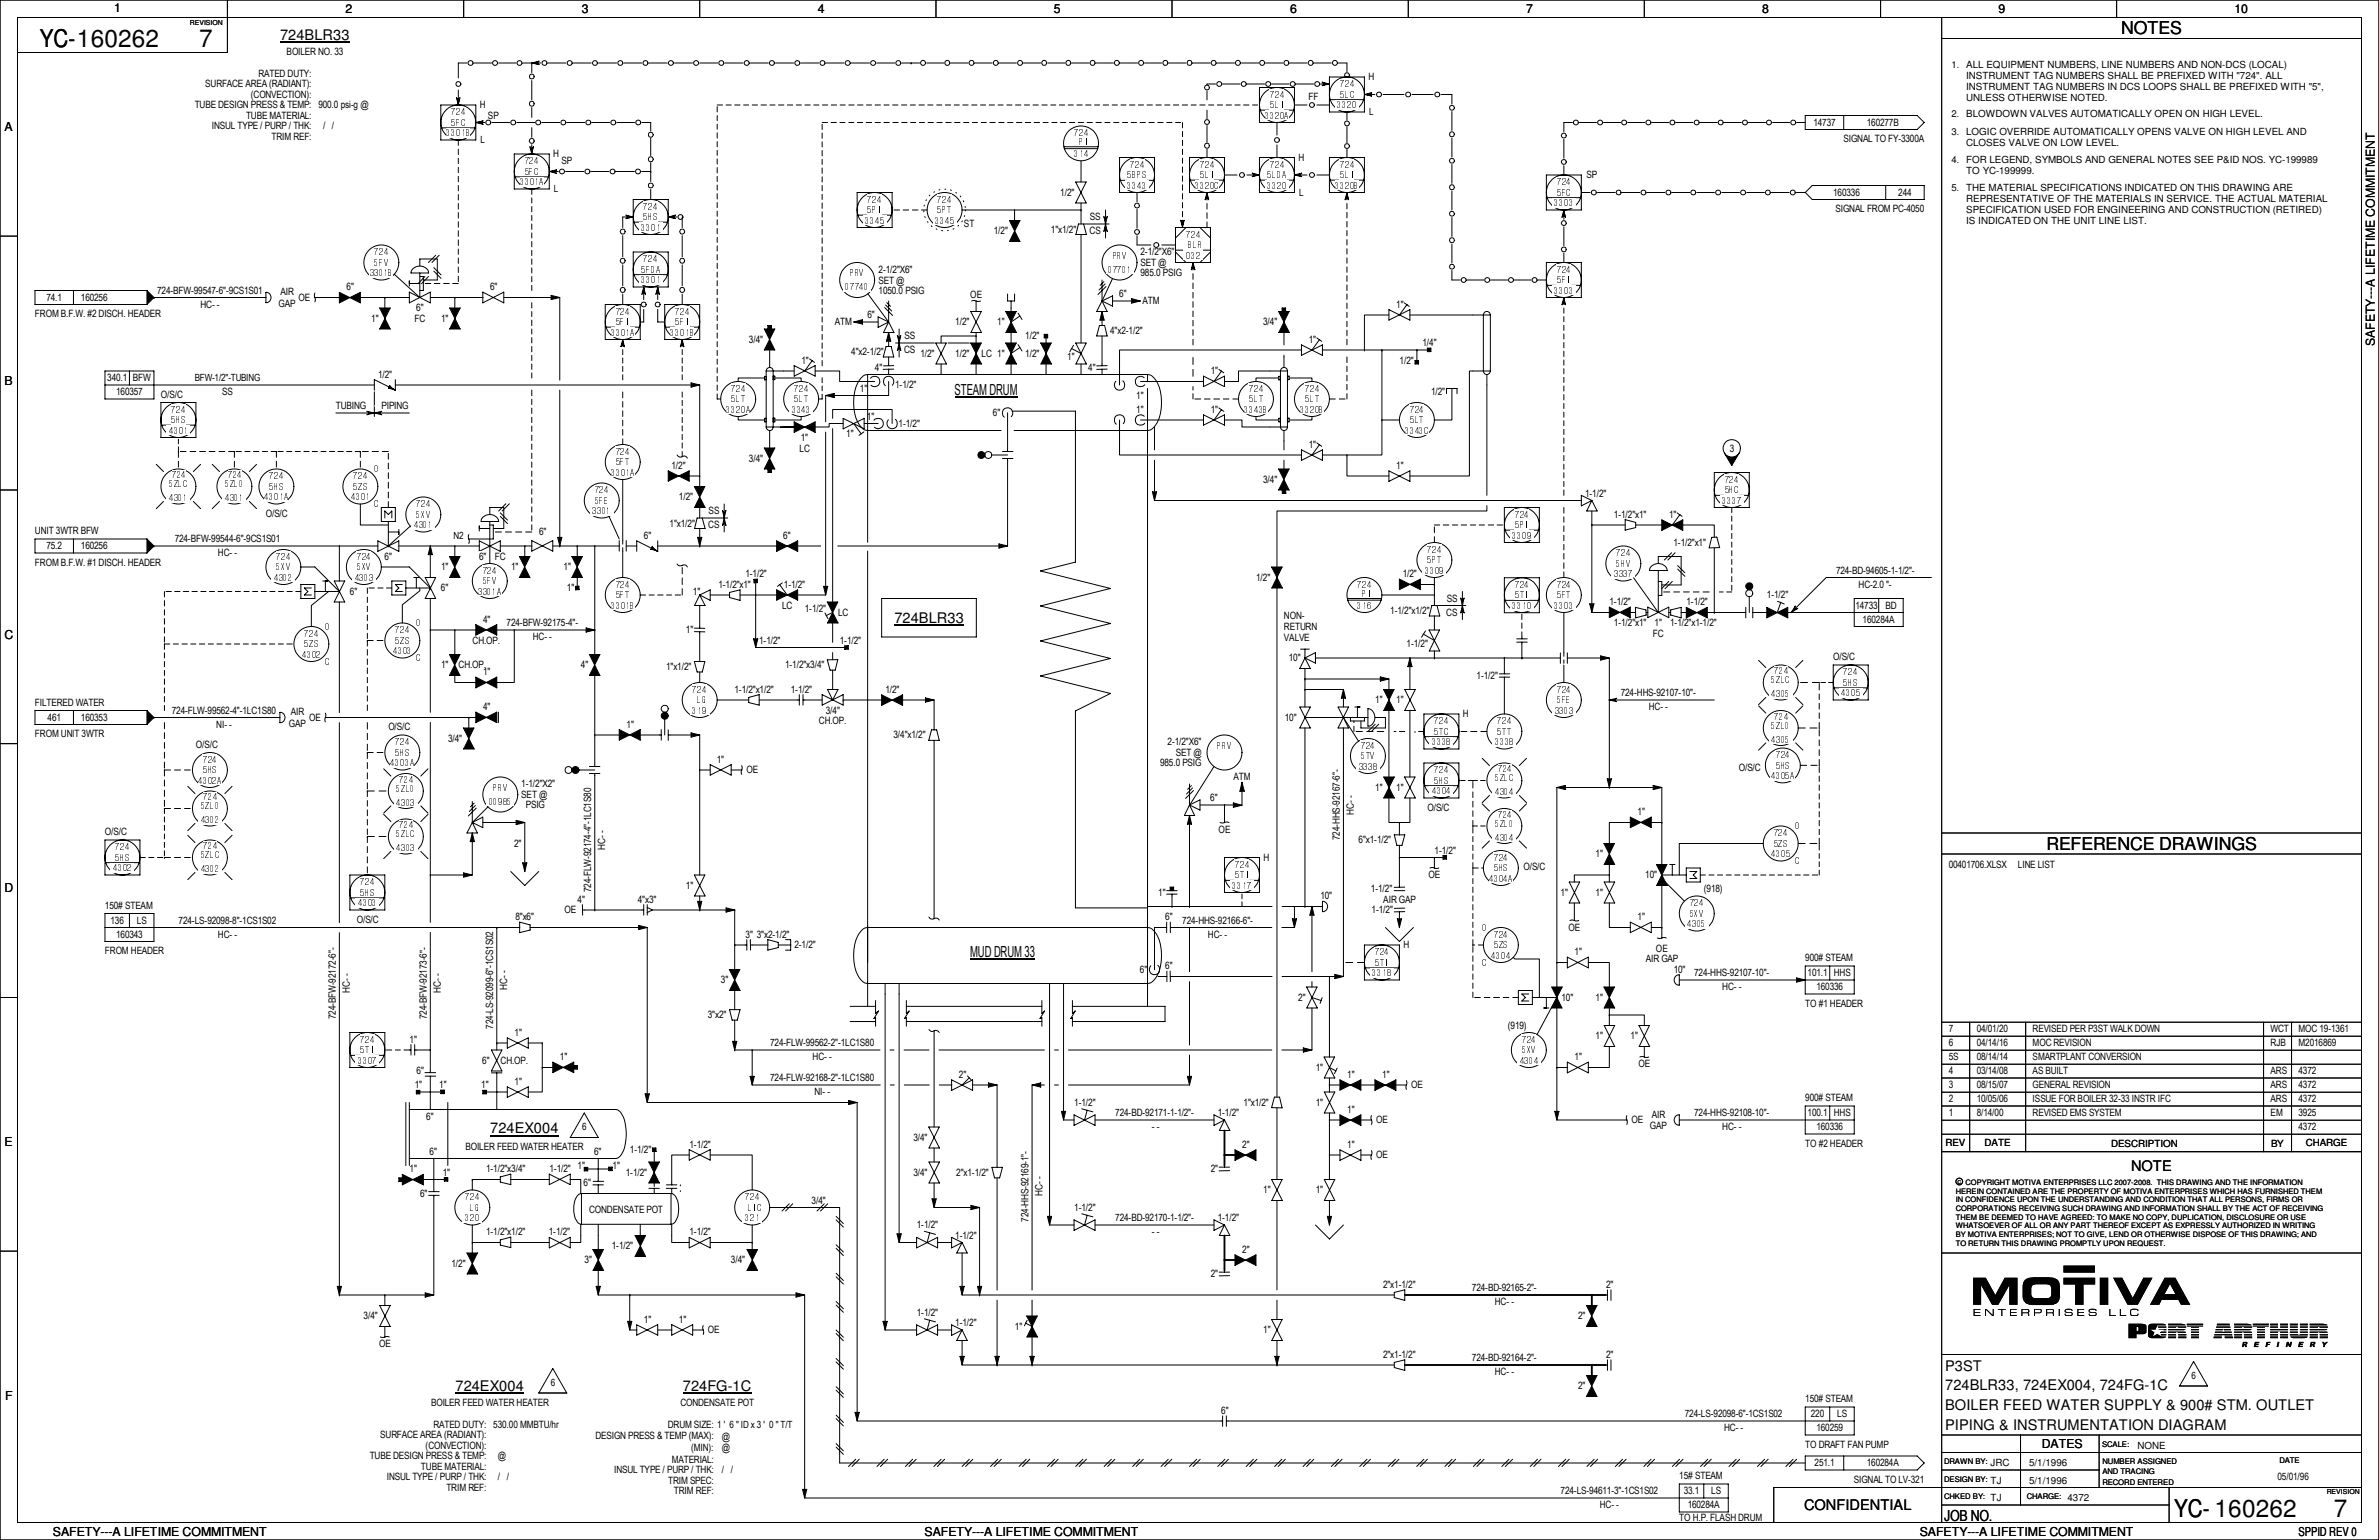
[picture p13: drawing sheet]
<svg xmlns="http://www.w3.org/2000/svg" width="432mm" height="279mm" viewBox="0 0 432 279" stroke-linecap="round" stroke-linejoin="round" font-family="sans-serif">
<defs><g id="words">
<g font-size="4.4">
<text x="7.2" y="8.6">YC-160262</text>
<text x="7.2" y="8.6">YC-</text>
<text x="36.2" y="8.5">7</text>
<text x="394.6" y="275.3">YC- 160262</text>
<text x="394.6" y="275.3">YC-</text>
<text x="423.6" y="275.2">7</text>
</g>
<g font-size="3.2">
<text x="385" y="6.2">NOTES</text>
<text x="371.4" y="154.1">REFERENCE DRAWINGS</text>
</g>
<g font-size="2.8">
<text x="173.3" y="71.7">STEAM DRUM</text>
<text x="176.1" y="173.7">MUD DRUM 33</text>
<text x="352.9" y="275.9">JOB NO.</text>
</g>
<g font-size="2.7">
<text x="50.8" y="7.3">724BLR33</text>
<text x="162.3" y="113">724BLR33</text>
<text x="89" y="205.6">724EX004</text>
<text x="386.8" y="212.4">NOTE</text>
<text x="353.1" y="248.7">P3ST</text>
<text x="82.7" y="252.4">724EX004</text>
<text x="124" y="252.4">724FG-1C</text>
<text x="353.1" y="252.3">724BLR33, 724EX004, 724FG-1C</text>
<text x="353.1" y="255.8">BOILER FEED WATER SUPPLY &amp; 900# STM. OUTLET</text>
<text x="353.1" y="259.4">PIPING &amp; INSTRUMENTATION DIAGRAM</text>
<text x="327.4" y="274">CONFIDENTIAL</text>
</g>
<g font-size="2.2">
<text x="20.7" y="2.2">1</text>
<text x="62.7" y="2.4">2</text>
<text x="105.6" y="2.4">3</text>
<text x="148.4" y="2.4">4</text>
<text x="191.3" y="2.4">5</text>
<text x="234.1" y="2.4">6</text>
<text x="277" y="2.4">7</text>
<text x="319.9" y="2.4">8</text>
<text x="362.8" y="2.4">9</text>
<text x="405.6" y="2.4">10</text>
<text x=".8" y="23.8">A</text>
<text x="431" y="62.8" transform="rotate(-90 431 62.8)">SAFETY---A LIFETIME COMMITMENT</text>
<text x=".8" y="69.8">B</text>
<text x=".8" y="115.9">C</text>
<text x=".8" y="161.9">D</text>
<text x=".8" y="207.9">E</text>
<text x=".9" y="254">F</text>
<text x="370.6" y="262.7">DATES</text>
<text x="9.6" y="278.7">SAFETY---A LIFETIME COMMITMENT</text>
<text x="167.8" y="278.7">SAFETY---A LIFETIME COMMITMENT</text>
<text x="348.4" y="278.7">SAFETY---A LIFETIME COMMITMENT</text>
<text x="417.2" y="278.6">SPPID REV 0</text>
</g>
<g font-size="1.8">
<text x="52" y="9.9">BOILER NO. 33</text>
<text x="37.3" y="15.9">SURFACE AREA (RADIANT):</text>
<text x="45.5" y="17.8">(CONVECTION):</text>
<text x="46.9" y="14">RATED DUTY:</text>
<text x="248.4" y="14.6">H</text>
<text x="356.9" y="12.4">ALL EQUIPMENT NUMBERS, LINE NUMBERS AND NON-DCS (LOCAL)</text>
<text x="356.9" y="14.4">INSTRUMENT TAG NUMBERS SHALL BE PREFIXED WITH &quot;724&quot;. ALL</text>
<text x="356.9" y="16.4">INSTRUMENT TAG NUMBERS IN DCS LOOPS SHALL BE PREFIXED WITH &quot;5&quot;,</text>
<text x="35.3" y="19.7">TUBE DESIGN PRESS &amp; TEMP: 900.0 psi-g @</text>
<text x="38.4" y="23.5">INSUL TYPE / PURP / THK:</text>
<text x="44.7" y="21.6">TUBE MATERIAL:</text>
<text x="58.6" y="23.5">/ /</text>
<text x="87.1" y="19.7">H</text>
<text x="88.6" y="21.6">SP</text>
<text x="237.5" y="18.2">FF</text>
<text x="248.5" y="21">L</text>
<text x="329.1" y="22.9">14737</text>
<text x="338.8" y="22.9">160277B</text>
<text x="356.9" y="18.4">UNLESS OTHERWISE NOTED.</text>
<text x="356.9" y="21.3">BLOWDOWN VALVES AUTOMATICALLY OPEN ON HIGH LEVEL.</text>
<text x="49.3" y="25.4">TRIM REF:</text>
<text x="87.2" y="26">L</text>
<text x="100.4" y="28.6">H</text>
<text x="101.9" y="29.8">SP</text>
<text x="235.7" y="29.2">H</text>
<text x="334.6" y="25.8">SIGNAL TO FY-3300A</text>
<text x="356.9" y="29.5">FOR LEGEND, SYMBOLS AND GENERAL NOTES SEE P&amp;ID NOS. YC-199989</text>
<text x="356.9" y="24.5">LOGIC OVERRIDE AUTOMATICALLY OPENS VALVE ON HIGH LEVEL AND</text>
<text x="356.9" y="26.5">CLOSES VALVE ON LOW LEVEL.</text>
<text x="100.5" y="34.9">L</text>
<text x="192.4" y="35.6">1/2&quot;</text>
<text x="235.8" y="35.6">L</text>
<text x="288" y="32.4">SP</text>
<text x="332.7" y="35.6">160336</text>
<text x="344.6" y="35.6">244</text>
<text x="356.9" y="31.5">TO YC-199999.</text>
<text x="356.9" y="34.6">THE MATERIAL SPECIFICATIONS INDICATED ON THIS DRAWING ARE</text>
<text x="175" y="41.3">ST</text>
<text x="197.8" y="40">SS</text>
<text x="333.2" y="38.5">SIGNAL FROM PC-4050</text>
<text x="356.9" y="36.6">REPRESENTATIVE OF THE MATERIALS IN SERVICE. THE ACTUAL MATERIAL</text>
<text x="356.9" y="38.6">SPECIFICATION USED FOR ENGINEERING AND CONSTRUCTION (RETIRED)</text>
<text x="356.9" y="40.6">IS INDICATED ON THE UNIT LINE LIST.</text>
<text x="180.4" y="42.5">1/2&quot;</text>
<text x="190.8" y="42.2">1&quot;x1/2&quot;</text>
<text x="197.7" y="42.5">CS</text>
<text x="207" y="46.4">2-1/2&quot;X6&quot;</text>
<text x="28.5" y="53.3">724-BFW-99547-6&quot;-9CS1S01</text>
<text x="50.9" y="53.6">AIR</text>
<text x="62.9" y="52.7">6&quot;</text>
<text x="88.9" y="52.7">6&quot;</text>
<text x="159.5" y="51.5">SET @</text>
<text x="159.5" y="49.6">2-1/2&quot;X6&quot;</text>
<text x="159.5" y="53.4">1050.0 PSIG</text>
<text x="176.1" y="54">OE</text>
<text x="203.2" y="54">6&quot;</text>
<text x="207" y="48.3">SET @</text>
<text x="207" y="50.2">985.0 PSIG</text>
<text x="6.4" y="57.6">FROM B.F.W. #2 DISCH. HEADER</text>
<text x="8.4" y="54.6">74.1</text>
<text x="14.7" y="54.6">160256</text>
<text x="36.4" y="55.9">HC- -</text>
<text x="50.5" y="55.7">GAP</text>
<text x="54.2" y="54.6">OE</text>
<text x="67.4" y="58.4">1&quot;</text>
<text x="75.2" y="58.4">FC</text>
<text x="75.5" y="56.5">6&quot;</text>
<text x="80.1" y="58.4">1&quot;</text>
<text x="151.5" y="59.1">ATM</text>
<text x="157.4" y="57.8">6&quot;</text>
<text x="173.4" y="59.1">1/2&quot;</text>
<text x="181" y="59.1">1&quot;</text>
<text x="207.4" y="55.2">ATM</text>
<text x="229.3" y="59.1">3/4&quot;</text>
<text x="253.4" y="55.9">1&quot;</text>
<text x="135.9" y="62.2">3/4&quot;</text>
<text x="154.5" y="64.5">4&quot;x2-1/2&quot;</text>
<text x="164.1" y="64.1">CS</text>
<text x="164.2" y="61.6">SS</text>
<text x="167" y="64.8">1/2&quot;</text>
<text x="173.4" y="64.8">1/2&quot;</text>
<text x="178.1" y="64.7">LC 1&quot;</text>
<text x="186.1" y="61.6">1/2&quot;</text>
<text x="186.1" y="64.8">1/2&quot;</text>
<text x="193.7" y="65.4">1&quot;</text>
<text x="201.5" y="60.7">4&quot;x2-1/2&quot;</text>
<text x="237.5" y="62.2">1&quot;</text>
<text x="258.2" y="62.9">1/4&quot;</text>
<text x="19.5" y="69.2">340.1</text>
<text x="21.1" y="71.8">160357</text>
<text x="24.1" y="69.2">BFW</text>
<text x="35.3" y="69.2">BFW-1/2&quot;-TUBING</text>
<text x="40.3" y="71.8">SS</text>
<text x="68.6" y="68.6">1/2&quot;</text>
<text x="145.5" y="66">1&quot;</text>
<text x="156.1" y="71.1">1&quot;</text>
<text x="158.8" y="67.3">4&quot;</text>
<text x="162.5" y="70.4">1-1/2&quot;</text>
<text x="197.5" y="67.3">4&quot;</text>
<text x="219.8" y="67.9">1&quot;</text>
<text x="254" y="66">1/2&quot;</text>
<text x="259.8" y="71.8">1/2&quot;</text>
<text x="29.2" y="72.2">O/S/C</text>
<text x="61" y="74.3">TUBING</text>
<text x="69.2" y="74.3">PIPING</text>
<text x="157.4" y="76.2">1&quot;</text>
<text x="163.1" y="77.4">1-1/2&quot;</text>
<text x="180.2" y="75.5">6&quot;</text>
<text x="206.2" y="72.3">1&quot;</text>
<text x="206.2" y="74.9">1&quot;</text>
<text x="219.8" y="74.9">1&quot;</text>
<text x="135.9" y="83.8">3/4&quot;</text>
<text x="145.1" y="82">LC</text>
<text x="145.3" y="80">1&quot;</text>
<text x="153.6" y="79.4">1&quot;</text>
<text x="237.5" y="81.3">1&quot;</text>
<text x="313.9" y="82">3</text>
<text x="121.9" y="85.1">1/2&quot;</text>
<text x="229.3" y="87.6">3/4&quot;</text>
<text x="253.4" y="85.1">1&quot;</text>
<text x="48.3" y="93.8">O/S/C</text>
<text x="121.5" y="95.6">1&quot;x1/2&quot;</text>
<text x="123.2" y="90.8">1/2&quot;</text>
<text x="128.5" y="95.9">CS</text>
<text x="128.6" y="93.3">SS</text>
<text x="287.7" y="90.2">1-1/2&quot;</text>
<text x="292.9" y="94">1-1/2&quot;x1&quot;</text>
<text x="302.9" y="94">1&quot;</text>
<text x="6.4" y="96.9">UNIT 3WTR BFW</text>
<text x="8.4" y="99.7">75.2</text>
<text x="14.7" y="99.7">160256</text>
<text x="31.7" y="98.4">724-BFW-99544-6&quot;-9CS1S01</text>
<text x="39.5" y="101">HC- -</text>
<text x="69.8" y="101.6">6&quot;</text>
<text x="82.3" y="97.8">N2</text>
<text x="87" y="101.6">6&quot;</text>
<text x="89.8" y="101.6">FC</text>
<text x="97.8" y="97.2">6&quot;</text>
<text x="116.9" y="97.8">6&quot;</text>
<text x="142.2" y="97.8">6&quot;</text>
<text x="303.7" y="99.1">1-1/2&quot;x1&quot;</text>
<text x="6.3" y="102.7">FROM B.F.W. #1 DISCH. HEADER</text>
<text x="63.5" y="107.9">6&quot;</text>
<text x="80" y="107.3">6&quot;</text>
<text x="80.1" y="103.5">1&quot;</text>
<text x="92.8" y="103.5">1&quot;</text>
<text x="102.3" y="103.5">1&quot;</text>
<text x="102.9" y="107.3">1&quot;</text>
<text x="125.8" y="107.9">1&quot;</text>
<text x="130.4" y="106.7">1-1/2&quot;x1&quot;</text>
<text x="135.3" y="104.8">1-1/2&quot;</text>
<text x="142.3" y="106.7">1-1/2&quot;</text>
<text x="228" y="105.4">1/2&quot;</text>
<text x="254.6" y="104.8">1/2&quot;</text>
<text x="333.2" y="104.1">724-BD-94605-1-1/2&quot;-</text>
<text x="337.4" y="106.7">HC-2.0 &quot;-</text>
<text x="87.7" y="113">4&quot;</text>
<text x="91.9" y="113.7">724-BFW-92175-4&quot;-</text>
<text x="141.9" y="110.4">LC</text>
<text x="146.1" y="111.1">1-1/2&quot;</text>
<text x="152.1" y="111.7">LC</text>
<text x="233" y="112.2">NON-</text>
<text x="252.3" y="111.5">1-1/2&quot;x1/2&quot;</text>
<text x="262.5" y="111.8">CS</text>
<text x="262.6" y="109.2">SS</text>
<text x="292.1" y="109.9">1-1/2&quot;</text>
<text x="292.9" y="113.7">1-1/2&quot;x1&quot;</text>
<text x="300.3" y="113.7">1&quot;</text>
<text x="303.1" y="113.7">1-1/2&quot;x1-1/2&quot;</text>
<text x="306.1" y="109.9">1-1/2&quot;</text>
<text x="320.7" y="108.6">1-1/2&quot;</text>
<text x="336.8" y="110.5">14733</text>
<text x="338.1" y="113">160284A</text>
<text x="342.2" y="110.5">BD</text>
<text x="85.8" y="116.8">CH.OP.</text>
<text x="96.7" y="116.2">HC- -</text>
<text x="124.5" y="114.9">1&quot;</text>
<text x="137.8" y="116.8">1-1/2&quot;</text>
<text x="152.4" y="116.8">1-1/2&quot;</text>
<text x="233" y="114.3">RETURN</text>
<text x="233" y="116.4">VALVE</text>
<text x="255.3" y="117.5">1-1/2&quot;</text>
<text x="300" y="115.6">FC</text>
<text x="332.7" y="119.8">O/S/C</text>
<text x="80.1" y="121.3">1&quot;</text>
<text x="83.2" y="121.3">CH.OP.</text>
<text x="87.7" y="122.6">1&quot;</text>
<text x="105.5" y="121.3">4&quot;</text>
<text x="120.9" y="121.6">1&quot;x1/2&quot;</text>
<text x="133.3" y="125.7">1-1/2&quot;x1/2&quot;</text>
<text x="142.5" y="121.3">1-1/2&quot;x3/4&quot;</text>
<text x="143.6" y="125.7">1-1/2&quot;</text>
<text x="160.7" y="125.7">1/2&quot;</text>
<text x="233.9" y="120">10&quot;</text>
<text x="268" y="123.2">1-1/2&quot;</text>
<text x="6.3" y="128.1">FILTERED WATER</text>
<text x="8.6" y="130.8">461</text>
<text x="14.7" y="130.8">160353</text>
<text x="31.2" y="129.5">724-FLW-99562-4&quot;-1LC1S80</text>
<text x="52.5" y="131.9">GAP</text>
<text x="52.8" y="129.8">AIR</text>
<text x="56.1" y="130.8">OE</text>
<text x="87.7" y="128.9">4&quot;</text>
<text x="148.6" y="131.4">CH.OP.</text>
<text x="149.9" y="129.5">3/4&quot;</text>
<text x="233.2" y="130.8">10&quot;</text>
<text x="249.6" y="127.6">1&quot;</text>
<text x="253.4" y="127.6">1&quot;</text>
<text x="265.5" y="130.2">H</text>
<text x="294.2" y="126.4">724-HHS-92107-10&quot;-</text>
<text x="299.3" y="128.9">HC- -</text>
<text x="6.3" y="133.8">FROM UNIT 3WTR</text>
<text x="35.6" y="135.7">O/S/C</text>
<text x="39.2" y="132.1">NI- -</text>
<text x="70.5" y="132.5">O/S/C</text>
<text x="81.3" y="134.6">3/4&quot;</text>
<text x="113.7" y="132.1">1&quot;</text>
<text x="162.2" y="134">3/4&quot;x1/2&quot;</text>
<text x="211.9" y="135.3">2-1/2&quot;X6&quot;</text>
<text x="213.4" y="137.2">SET @</text>
<text x="94.6" y="142.9">1-1/2&quot;X2&quot;</text>
<text x="130.1" y="138.4">1&quot;</text>
<text x="135.5" y="140.3">OE</text>
<text x="210.6" y="139.1">985.0 PSIG</text>
<text x="223.9" y="141.6">ATM</text>
<text x="249.6" y="143.5">1&quot;</text>
<text x="253.4" y="143.5">1&quot;</text>
<text x="315.6" y="139.9">O/S/C</text>
<text x="94.6" y="144.8">SET @</text>
<text x="95.5" y="146.7">PSIG</text>
<text x="219.7" y="145.4">6&quot;</text>
<text x="245.7" y="147.8" transform="rotate(-90 245.7 147.8)">HC- -</text>
<text x="259.1" y="147.1">O/S/C</text>
<text x="297.2" y="148">1&quot;</text>
<text x="19.1" y="151.6">O/S/C</text>
<text x="93.3" y="153.7">2&quot;</text>
<text x="109.9" y="154.1" transform="rotate(-90 109.9 154.1)">HC- -</text>
<text x="221.2" y="151.1">OE</text>
<text x="243.2" y="152.4" transform="rotate(-90 243.2 152.4)">724-HHS-92167-6&quot;-</text>
<text x="246.6" y="153">6&quot;x1-1/2&quot;</text>
<text x="260.4" y="154.9">1-1/2&quot;</text>
<text x="289.6" y="155.6">1&quot;</text>
<text x="107.3" y="161.8" transform="rotate(-90 107.3 161.8)">724-FLW-92174-4&quot;-1LC1S80</text>
<text x="124.5" y="161.3">1&quot;</text>
<text x="229.3" y="156.2">H</text>
<text x="248.8" y="161.9">1-1/2&quot;</text>
<text x="259.3" y="159.4">OE</text>
<text x="276.5" y="157.9">O/S/C</text>
<text x="298.6" y="159.4">10&quot;</text>
<text x="309.2" y="161.9">(918)</text>
<text x="353.7" y="157.5">00401706.XLSX</text>
<text x="366.3" y="157.5">LINE LIST</text>
<text x="19.1" y="164.9">150# STEAM</text>
<text x="20.1" y="167.6">136</text>
<text x="24.8" y="167.6">LS</text>
<text x="32.4" y="167.6">724-LS-92098-8&quot;-1CS1S02</text>
<text x="64.8" y="167.4">O/S/C</text>
<text x="93.6" y="167">8&quot;x6&quot;</text>
<text x="102.4" y="165.7">OE</text>
<text x="104.8" y="163.8">4&quot;</text>
<text x="115.8" y="163.8">4&quot;x3&quot;</text>
<text x="210.2" y="162.6">1&quot;</text>
<text x="211.5" y="167">6&quot;</text>
<text x="214.6" y="167.6">724-HHS-92166-6&quot;-</text>
<text x="239.6" y="163.2">10&quot;</text>
<text x="249" y="165.7">1-1/2&quot;</text>
<text x="251.1" y="163.8">AIR GAP</text>
<text x="283.3" y="162.6">1&quot;</text>
<text x="289.6" y="162.6">1&quot;</text>
<text x="297.2" y="167">1&quot;</text>
<text x="19.1" y="173.1">FROM HEADER</text>
<text x="21.1" y="170.2">160343</text>
<text x="39.5" y="170.2">HC- -</text>
<text x="135.3" y="170.2">3&quot; 3&quot;x2-1/2&quot;</text>
<text x="144.2" y="172.1">2-1/2&quot;</text>
<text x="219.2" y="170.2">HC- -</text>
<text x="254.7" y="172.1">H</text>
<text x="284.7" y="168.9">OE</text>
<text x="285.8" y="173.4">1&quot;</text>
<text x="300.6" y="172.7">OE</text>
<text x="92.1" y="179.5" transform="rotate(-90 92.1 179.5)">HC- -</text>
<text x="130.9" y="178.4">3&quot;</text>
<text x="206.9" y="176.5">6&quot;</text>
<text x="211.5" y="175.9">6&quot;</text>
<text x="298.7" y="174.6">AIR GAP</text>
<text x="303.8" y="176.5">10&quot;</text>
<text x="307.5" y="177.2">724-HHS-92107-10&quot;-</text>
<text x="312.6" y="179.7">HC- -</text>
<text x="327.7" y="174.4">900# STEAM</text>
<text x="328.1" y="177.2">101.1</text>
<text x="329.7" y="179.7">160336</text>
<text x="332.8" y="177.2">HHS</text>
<text x="61" y="184.9" transform="rotate(-90 61 184.9)">724-BFW-92172-6&quot;-</text>
<text x="63.5" y="180.2" transform="rotate(-90 63.5 180.2)">HC- -</text>
<text x="77.5" y="184.9" transform="rotate(-90 77.5 184.9)">724-BFW-92173-6&quot;-</text>
<text x="80" y="180.2" transform="rotate(-90 80 180.2)">HC- -</text>
<text x="128.5" y="184.8">3&quot;x2&quot;</text>
<text x="235.6" y="181.6">2&quot;</text>
<text x="283.4" y="181.6">10&quot;</text>
<text x="289.6" y="181.6">1&quot;</text>
<text x="327.7" y="182.7">TO #1 HEADER</text>
<text x="74.3" y="189.2">1&quot;</text>
<text x="89.5" y="186.6" transform="rotate(-90 89.5 186.6)">724-LS-92099-6&quot;-1CS1S02</text>
<text x="93.4" y="188">1&quot;</text>
<text x="139.8" y="189.9">724-FLW-99562-2&quot;-1LC1S80</text>
<text x="273.7" y="186.7">(919)</text>
<text x="289.6" y="188.6">1&quot;</text>
<text x="296" y="188.6">1&quot;</text>
<text x="353.7" y="187.3">7</text>
<text x="353.7" y="189.9">6</text>
<text x="358.8" y="187.3">04/01/20</text>
<text x="358.8" y="189.9">04/14/16</text>
<text x="368.9" y="187.3">REVISED PER P3ST WALK DOWN</text>
<text x="368.9" y="189.9">MOC REVISION</text>
<text x="412.1" y="189.9">RJB</text>
<text x="412.1" y="187.3">WCT</text>
<text x="417.2" y="187.3">MOC 19-1361</text>
<text x="417.2" y="189.9">M2016869</text>
<text x="75.3" y="197.5">1&quot;</text>
<text x="75.6" y="194.9">6&quot;</text>
<text x="79.7" y="197.5">1&quot;</text>
<text x="87.3" y="197.5">1&quot;</text>
<text x="87.5" y="193">6&quot;</text>
<text x="90.8" y="193">CH.OP.</text>
<text x="93.4" y="196.8">1&quot;</text>
<text x="101.6" y="192.4">1&quot;</text>
<text x="139.8" y="196.2">724-FLW-92168-2&quot;-1LC1S80</text>
<text x="147.5" y="192.4">HC- -</text>
<text x="174" y="195.6">2&quot;</text>
<text x="238.8" y="194.4">1&quot;</text>
<text x="244.5" y="195.6">1&quot;</text>
<text x="250.9" y="195.6">1&quot;</text>
<text x="256.1" y="197.5">OE</text>
<text x="285.8" y="192.4">1&quot;</text>
<text x="297.4" y="193.7">OE</text>
<text x="353.7" y="197.5">3</text>
<text x="353.7" y="192.4">5S</text>
<text x="353.7" y="194.9">4</text>
<text x="358.8" y="192.4">08/14/14</text>
<text x="358.8" y="194.9">03/14/08</text>
<text x="358.8" y="197.5">08/15/07</text>
<text x="368.9" y="194.9">AS BUILT</text>
<text x="368.9" y="192.4">SMARTPLANT CONVERSION</text>
<text x="368.9" y="197.5">GENERAL REVISION</text>
<text x="412.1" y="194.9">ARS</text>
<text x="412.1" y="197.5">ARS</text>
<text x="417.2" y="194.9">4372</text>
<text x="417.2" y="197.5">4372</text>
<text x="77.3" y="203.2">6&quot;</text>
<text x="147.8" y="198.8">NI- -</text>
<text x="195" y="200.7">1-1/2&quot;</text>
<text x="202.4" y="202.6">724-BD-92171-1-1/2&quot;-</text>
<text x="221" y="202.6">1-1/2&quot;</text>
<text x="225.7" y="200.7">1&quot;x1/2&quot;</text>
<text x="238.8" y="200.7">1&quot;</text>
<text x="244.5" y="201.9">1&quot;</text>
<text x="249.8" y="203.8">OE</text>
<text x="296.1" y="203.8">OE</text>
<text x="299.8" y="202.8">AIR</text>
<text x="307.5" y="202.6">724-HHS-92108-10&quot;-</text>
<text x="327.7" y="199.8">900# STEAM</text>
<text x="328.1" y="202.6">100.1</text>
<text x="332.8" y="202.6">HHS</text>
<text x="353.7" y="202.6">1</text>
<text x="353.7" y="200">2</text>
<text x="358.8" y="200">10/05/06</text>
<text x="358.8" y="202.6">8/14/00</text>
<text x="368.9" y="200">ISSUE FOR BOILER 32-33 INSTR IFC</text>
<text x="368.9" y="202.6">REVISED EMS SYSTEM</text>
<text x="412.1" y="200">ARS</text>
<text x="412.1" y="202.6">EM</text>
<text x="417.2" y="202.6">3925</text>
<text x="417.2" y="200">4372</text>
<text x="78" y="209.5">6&quot;</text>
<text x="84.5" y="208.6">BOILER FEED WATER HEATER</text>
<text x="105.7" y="205.1">6</text>
<text x="107.8" y="209.5">6&quot;</text>
<text x="114.3" y="209.3">1-1/2&quot;</text>
<text x="125.1" y="208.3">1-1/2&quot;</text>
<text x="165.8" y="207">3/4&quot;</text>
<text x="209.1" y="205.1">- -</text>
<text x="225.5" y="208.3">2&quot;</text>
<text x="244.5" y="208.3">1&quot;</text>
<text x="299.5" y="204.9">GAP</text>
<text x="312.6" y="205.1">HC- -</text>
<text x="327.7" y="208.1">TO #2 HEADER</text>
<text x="329.7" y="205.1">160336</text>
<text x="353.1" y="208">REV</text>
<text x="360.2" y="207.9">DATE</text>
<text x="383.2" y="208">DESCRIPTION</text>
<text x="412.2" y="208">BY</text>
<text x="417.2" y="205.1">4372</text>
<text x="418.5" y="208">CHARGE</text>
<text x="74.3" y="212.7">1&quot;</text>
<text x="80.3" y="213.4">1&quot;</text>
<text x="88.2" y="212.7">1-1/2&quot;x3/4&quot;</text>
<text x="99.7" y="212.7">1-1/2&quot;</text>
<text x="104.8" y="212.1">1&quot;</text>
<text x="105.9" y="215.2">6&quot;</text>
<text x="111.2" y="212.1">1&quot;</text>
<text x="113.6" y="213.4">1-1/2&quot;</text>
<text x="165.8" y="213.4">3/4&quot;</text>
<text x="173.6" y="213.4">2&quot;x1-1/2&quot;</text>
<text x="219.8" y="212.7">2&quot;</text>
<text x="249.8" y="210.2">OE</text>
<text x="76.2" y="217.2">6&quot;</text>
<text x="106.9" y="220">CONDENSATE POT</text>
<text x="147.3" y="218.4">3/4&quot;</text>
<text x="186.7" y="221.7" transform="rotate(-90 186.7 221.7)">724-HHS-92169-1&quot;-</text>
<text x="189.2" y="217" transform="rotate(-90 189.2 217)">HC- -</text>
<text x="195" y="219.7">1-1/2&quot;</text>
<text x="202.4" y="221.6">724-BD-92170-1-1/2&quot;-</text>
<text x="221" y="221.6">1-1/2&quot;</text>
<text x="229.3" y="216.5">1&quot;</text>
<text x="238.8" y="216.5">1&quot;</text>
<text x="88.2" y="224.2">1-1/2&quot;x1/2&quot;</text>
<text x="99.6" y="224.2">1-1/2&quot;</text>
<text x="111" y="226.7">1-1/2&quot;</text>
<text x="125.1" y="224.2">1-1/2&quot;</text>
<text x="166.4" y="222.9">1-1/2&quot;</text>
<text x="173.4" y="224.8">1-1/2&quot;</text>
<text x="209.1" y="224.2">- -</text>
<text x="225.5" y="227.3">2&quot;</text>
<text x="82" y="229.9">1/2&quot;</text>
<text x="106.1" y="229.2">3&quot;</text>
<text x="132.7" y="229.2">3/4&quot;</text>
<text x="219.8" y="231.8">2&quot;</text>
<text x="251" y="233.7">2&quot;x1-1/2&quot;</text>
<text x="291.5" y="233.7">2&quot;</text>
<text x="66" y="239.4">3/4&quot;</text>
<text x="166.4" y="238.8">1-1/2&quot;</text>
<text x="267.2" y="234.3">724-BD-92165-2&quot;-</text>
<text x="271.3" y="236.9">HC- -</text>
<text x="286.4" y="239.4">2&quot;</text>
<text x="68.8" y="244.5">OE</text>
<text x="116.9" y="240">1&quot;</text>
<text x="123.2" y="240">1&quot;</text>
<text x="128.5" y="241.9">OE</text>
<text x="173.4" y="240.7">1-1/2&quot;</text>
<text x="184.2" y="241.3">1&quot;</text>
<text x="229.3" y="241.9">1&quot;</text>
<text x="99.9" y="251.5">6</text>
<text x="251" y="246.4">2&quot;x1-1/2&quot;</text>
<text x="267.2" y="247">724-BD-92164-2&quot;-</text>
<text x="271.3" y="249.6">HC- -</text>
<text x="291.5" y="246.4">2&quot;</text>
<text x="397.8" y="250.2">6</text>
<text x="78.2" y="255.1">BOILER FEED WATER HEATER</text>
<text x="123.5" y="255.1">CONDENSATE POT</text>
<text x="221.7" y="256.5">6&quot;</text>
<text x="286.4" y="252.1">2&quot;</text>
<text x="305.8" y="257.2">724-LS-92098-6&quot;-1CS1S02</text>
<text x="327.7" y="254.4">150# STEAM</text>
<text x="328.7" y="257.2">220</text>
<text x="333.5" y="257.2">LS</text>
<text x="69" y="261">SURFACE AREA (RADIANT):</text>
<text x="77.3" y="262.9">(CONVECTION):</text>
<text x="78.7" y="259.1">RATED DUTY: 530.00 MMBTU/hr</text>
<text x="108.1" y="261.2">DESIGN PRESS &amp; TEMP (MAX):</text>
<text x="121.2" y="259.1">DRUM SIZE: 1 ' 6 &quot; ID x 3 ' 0 &quot; T/T</text>
<text x="125.4" y="263.2">(MIN):</text>
<text x="131" y="261.2">@</text>
<text x="131" y="263.3">@</text>
<text x="312.9" y="259.7">HC- -</text>
<text x="327.7" y="262.7">TO DRAFT FAN PUMP</text>
<text x="329.7" y="259.7">160259</text>
<text x="388" y="262.8">NONE</text>
<text x="67.1" y="264.8">TUBE DESIGN PRESS &amp; TEMP:</text>
<text x="70.2" y="268.6">INSUL TYPE / PURP / THK:</text>
<text x="76.4" y="266.7">TUBE MATERIAL:</text>
<text x="90.4" y="264.8">@</text>
<text x="90.4" y="268.6">/ /</text>
<text x="111.5" y="267.3">INSUL TYPE / PURP / THK:</text>
<text x="121.3" y="269.2">TRIM SPEC:</text>
<text x="121.9" y="265.4">MATERIAL:</text>
<text x="131" y="267.3">/ /</text>
<text x="304.8" y="268.4">15# STEAM</text>
<text x="329.4" y="266.1">251.1</text>
<text x="336.5" y="269">SIGNAL TO LV-321</text>
<text x="338.8" y="266.1">160284A</text>
<text x="361.3" y="266">JRC</text>
<text x="361.3" y="269.2">TJ</text>
<text x="368.3" y="266">5/1/1996</text>
<text x="368.3" y="269.2">5/1/1996</text>
<text x="413.4" y="268.6">05/01/96</text>
<text x="81" y="270.5">TRIM REF:</text>
<text x="122.3" y="271.1">TRIM REF:</text>
<text x="283.3" y="271.1">724-LS-94611-3&quot;-1CS1S02</text>
<text x="290.4" y="273.7">HC- -</text>
<text x="305.6" y="271.1">33.1</text>
<text x="306.3" y="273.7">160284A</text>
<text x="310.6" y="271.1">LS</text>
<text x="361.3" y="272.4">TJ</text>
<text x="375.3" y="272.4">4372</text>
<text x="304.8" y="276">TO H.P. FLASH DRUM</text>
</g>
<g font-size="1.7">
<text x="230.5" y="17.8">724</text>
<text x="243.2" y="15.9">724</text>
<text x="243.2" y="17.8">5LC</text>
<text x="354.2" y="12.4">1.</text>
<text x="81.9" y="21">724</text>
<text x="81.9" y="22.9">5FC</text>
<text x="229.6" y="21.6">3320A</text>
<text x="230.5" y="19.7">5LI</text>
<text x="242.7" y="19.7">3320</text>
<text x="354.2" y="21.3">2.</text>
<text x="81" y="24.8">3301B</text>
<text x="95.2" y="29.8">724</text>
<text x="194.9" y="24.7">724</text>
<text x="194.9" y="28.5">314</text>
<text x="195.8" y="26.3">PI</text>
<text x="354.2" y="29.5">4.</text>
<text x="354.2" y="24.4">3.</text>
<text x="94.4" y="33.7">3301A</text>
<text x="95.2" y="31.7">5FC</text>
<text x="204.6" y="34.3">3343</text>
<text x="204.6" y="32.4">5BPS</text>
<text x="205.1" y="30.5">724</text>
<text x="216.9" y="34.3">3320C</text>
<text x="217.8" y="30.5">724</text>
<text x="217.8" y="32.4">5LI</text>
<text x="230" y="34.3">3320</text>
<text x="230" y="32.4">5LDA</text>
<text x="230.5" y="30.5">724</text>
<text x="242.3" y="34.3">3320B</text>
<text x="243.2" y="30.5">724</text>
<text x="243.2" y="32.4">5LI</text>
<text x="282.5" y="33.7">724</text>
<text x="282.5" y="35.6">5FC</text>
<text x="354.2" y="34.6">5.</text>
<text x="116.4" y="41.9">3301</text>
<text x="116.8" y="38.1">724</text>
<text x="116.8" y="40">5HS</text>
<text x="157" y="40.6">3345</text>
<text x="157.4" y="36.8">724</text>
<text x="157.4" y="38.7">5PI</text>
<text x="169.7" y="40.6">3345</text>
<text x="170.1" y="36.8">724</text>
<text x="170.1" y="38.7">5PT</text>
<text x="282.1" y="37.5">3303</text>
<text x="67.9" y="46.4">724</text>
<text x="116.8" y="47.6">724</text>
<text x="201.9" y="46.9">PRV</text>
<text x="215.2" y="43.2">724</text>
<text x="215.2" y="47">032</text>
<text x="215.7" y="45.1">BLR</text>
<text x="67.1" y="50.1">3301B</text>
<text x="67.9" y="48.2">5FV</text>
<text x="116.4" y="51.4">3301</text>
<text x="116.4" y="49.5">5FDA</text>
<text x="153.5" y="52.7">07740</text>
<text x="154.3" y="50.1">PRV</text>
<text x="201.1" y="49.5">07701</text>
<text x="282.1" y="53.3">3303</text>
<text x="282.5" y="49.5">724</text>
<text x="282.5" y="51.4">5FI</text>
<text x="111.7" y="57.1">724</text>
<text x="111.7" y="59.1">5FI</text>
<text x="122.5" y="57.1">724</text>
<text x="122.5" y="59.1">5FI</text>
<text x="110.9" y="61">3301A</text>
<text x="121.7" y="61">3301B</text>
<text x="132.7" y="71.1">724</text>
<text x="144.1" y="71.1">724</text>
<text x="226.7" y="71.1">724</text>
<text x="236.8" y="71.1">724</text>
<text x="31.1" y="74.9">724</text>
<text x="31.1" y="76.8">5HS</text>
<text x="131.8" y="74.9">3320A</text>
<text x="132.7" y="73">5LT</text>
<text x="143.7" y="74.9">3343</text>
<text x="144.1" y="73">5LT</text>
<text x="225.8" y="74.9">3343B</text>
<text x="226.7" y="73">5LT</text>
<text x="236" y="74.9">3320B</text>
<text x="236.8" y="73">5LT</text>
<text x="255.9" y="74.9">724</text>
<text x="255.9" y="76.8">5LT</text>
<text x="30.6" y="78.7">4301</text>
<text x="111.7" y="82.5">724</text>
<text x="255" y="78.7">3343C</text>
<text x="30.7" y="88.4">5ZLC</text>
<text x="31.2" y="86.8">724</text>
<text x="40.9" y="88.4">5ZLO</text>
<text x="41.4" y="86.8">724</text>
<text x="48.9" y="87">724</text>
<text x="48.9" y="88.9">5HS</text>
<text x="64.1" y="88.9">5ZS</text>
<text x="64.1" y="87">724</text>
<text x="67.9" y="85.7">O</text>
<text x="107.9" y="89.5">724</text>
<text x="110.9" y="86.4">3301A</text>
<text x="111.7" y="84.5">5FT</text>
<text x="313" y="87.6">724</text>
<text x="313" y="89.5">5HC</text>
<text x="30.7" y="90.9">4301</text>
<text x="40.9" y="90.9">4301</text>
<text x="48" y="90.8">4301A</text>
<text x="63.7" y="90.8">4301</text>
<text x="67.9" y="92.1">C</text>
<text x="75.1" y="95.8">4301</text>
<text x="75.5" y="92.1">724</text>
<text x="75.6" y="93.9">5XV</text>
<text x="107.5" y="93.3">3301</text>
<text x="107.9" y="91.4">5FE</text>
<text x="274.9" y="94">724</text>
<text x="274.9" y="95.9">5PI</text>
<text x="312.6" y="91.4">3337</text>
<text x="50.1" y="101.6">724</text>
<text x="64.7" y="101.6">724</text>
<text x="259" y="100.3">724</text>
<text x="274.5" y="97.8">3309</text>
<text x="293.3" y="101">724</text>
<text x="49.7" y="105.4">4302</text>
<text x="50.2" y="103.5">5XV</text>
<text x="64.3" y="105.4">4303</text>
<text x="64.8" y="103.5">5XV</text>
<text x="86.8" y="107.9">3301A</text>
<text x="87.6" y="104.1">724</text>
<text x="87.6" y="106">5FV</text>
<text x="111.7" y="106.7">724</text>
<text x="246.3" y="106.7">724</text>
<text x="258.6" y="104.1">3309</text>
<text x="259" y="102.2">5PT</text>
<text x="274.9" y="106.7">724</text>
<text x="282.5" y="106.7">724</text>
<text x="292.9" y="104.7">3337</text>
<text x="293.4" y="102.8">5HV</text>
<text x="75.6" y="113.7">O</text>
<text x="110.9" y="110.5">3301B</text>
<text x="111.7" y="108.6">5FT</text>
<text x="246.3" y="110.5">316</text>
<text x="247.2" y="108.3">PI</text>
<text x="274.5" y="110.5">3310</text>
<text x="274.9" y="108.6">5TI</text>
<text x="282.1" y="110.5">3303</text>
<text x="282.5" y="108.6">5FT</text>
<text x="54.8" y="119.4">4302</text>
<text x="55.2" y="117.5">5ZS</text>
<text x="55.2" y="115.6">724</text>
<text x="59.1" y="114.3">O</text>
<text x="71.3" y="118.7">4303</text>
<text x="71.8" y="116.8">5ZS</text>
<text x="71.8" y="114.9">724</text>
<text x="59.1" y="120.6">C</text>
<text x="75.6" y="120">C</text>
<text x="125.7" y="125.7">724</text>
<text x="282.5" y="125.7">724</text>
<text x="321.5" y="124">5ZLC</text>
<text x="322" y="122.3">724</text>
<text x="334.6" y="122.6">724</text>
<text x="334.6" y="124.5">5HS</text>
<text x="125.7" y="129.5">319</text>
<text x="126.6" y="127.6">LG</text>
<text x="260.3" y="131.4">724</text>
<text x="271.7" y="131.4">724</text>
<text x="282.2" y="129.5">3303</text>
<text x="282.6" y="127.6">5FE</text>
<text x="321.5" y="126.5">4305</text>
<text x="322" y="130.6">724</text>
<text x="334.2" y="126.4">4305</text>
<text x="71.7" y="135.3">724</text>
<text x="71.7" y="137.2">5HS</text>
<text x="221" y="135.8">PRV</text>
<text x="247" y="135.9">724</text>
<text x="247" y="137.8">5TV</text>
<text x="259.9" y="135.3">3338</text>
<text x="260.3" y="133.3">5TC</text>
<text x="271.3" y="135.3">3338</text>
<text x="271.7" y="133.3">5TT</text>
<text x="321.5" y="134.7">4305</text>
<text x="321.5" y="132.2">5ZLO</text>
<text x="322.3" y="137.6">724</text>
<text x="35.9" y="142.2">4302A</text>
<text x="36.8" y="138.4">724</text>
<text x="36.8" y="140.3">5HS</text>
<text x="70.9" y="139.1">4303A</text>
<text x="72" y="143.7">5ZLO</text>
<text x="72.5" y="142">724</text>
<text x="89.5" y="143.5">PRV</text>
<text x="246.6" y="139.7">3338</text>
<text x="260.3" y="140.3">724</text>
<text x="260.3" y="142.2">5HS</text>
<text x="271.4" y="141.8">5ZLC</text>
<text x="271.9" y="140.1">724</text>
<text x="321.4" y="141.4">4305A</text>
<text x="322.3" y="139.5">5HS</text>
<text x="36.4" y="149.4">4302</text>
<text x="36.4" y="146.9">5ZLO</text>
<text x="36.9" y="145.2">724</text>
<text x="72" y="146.2">4303</text>
<text x="88.7" y="146">00985</text>
<text x="259.9" y="144.1">4304</text>
<text x="271.4" y="144.3">4304</text>
<text x="271.9" y="148.4">724</text>
<text x="20.9" y="154.3">724</text>
<text x="36.4" y="155.7">5ZLC</text>
<text x="36.9" y="154.1">724</text>
<text x="72" y="154.4">4303</text>
<text x="72" y="151.9">5ZLC</text>
<text x="72.5" y="150.3">724</text>
<text x="271.4" y="152.5">4304</text>
<text x="271.4" y="150">5ZLO</text>
<text x="321.5" y="155.6">4305</text>
<text x="321.9" y="153.7">5ZS</text>
<text x="321.9" y="151.8">724</text>
<text x="325.8" y="150.5">O</text>
<text x="20.5" y="158.1">4302</text>
<text x="20.9" y="156.2">5HS</text>
<text x="36.4" y="158.2">4302</text>
<text x="65.4" y="160.7">724</text>
<text x="223.7" y="161.3">3317</text>
<text x="224.1" y="157.5">724</text>
<text x="224.1" y="159.4">5TI</text>
<text x="270.3" y="160">4304A</text>
<text x="271.1" y="156.2">724</text>
<text x="271.1" y="158.1">5HS</text>
<text x="325.8" y="156.8">C</text>
<text x="64.9" y="164.5">4303</text>
<text x="65.4" y="162.6">5HS</text>
<text x="306.7" y="164.5">724</text>
<text x="306.7" y="166.3">5XV</text>
<text x="249.5" y="173.4">724</text>
<text x="269" y="168.9">O</text>
<text x="270.7" y="174">4304</text>
<text x="271.1" y="172.1">5ZS</text>
<text x="271.1" y="170.2">724</text>
<text x="306.3" y="168.2">4305</text>
<text x="249.1" y="177.2">3318</text>
<text x="249.5" y="175.3">5TI</text>
<text x="269" y="175.3">C</text>
<text x="65.4" y="189.2">724</text>
<text x="65.4" y="191.1">5TI</text>
<text x="276.2" y="189.2">724</text>
<text x="276.2" y="191.1">5XV</text>
<text x="64.9" y="193">3307</text>
<text x="275.8" y="193">4304</text>
<text x="84.4" y="217.8">724</text>
<text x="84.4" y="221.6">320</text>
<text x="85.3" y="219.7">LG</text>
<text x="135.2" y="217.8">724</text>
<text x="135.2" y="221.6">321</text>
<text x="135.7" y="219.7">LIC</text>
</g>
<g font-size="1.4">
<text x="355.3" y="214.8">c COPYRIGHT MOTIVA ENTERPRISES LLC 2007-2008. THIS DRAWING AND THE INFORMATION</text>
<text x="355" y="216.6">HEREIN CONTAINED ARE THE PROPERTY OF MOTIVA ENTERPRISES WHICH HAS FURNISHED THEM</text>
<text x="355" y="218.1">IN CONFIDENCE UPON THE UNDERSTANDING AND CONDITION THAT ALL PERSONS, FIRMS OR</text>
<text x="355" y="219.7">CORPORATIONS RECEIVING SUCH DRAWING AND INFORMATION SHALL BY THE ACT OF RECEIVING</text>
<text x="355" y="221.3">THEM BE DEEMED TO HAVE AGREED: TO MAKE NO COPY, DUPLICATION, DISCLOSURE OR USE</text>
<text x="355" y="222.9">WHATSOEVER OF ALL OR ANY PART THEREOF EXCEPT AS EXPRESSLY AUTHORIZED IN WRITING</text>
<text x="355" y="224.5">BY MOTIVA ENTERPRISES; NOT TO GIVE, LEND OR OTHERWISE DISPOSE OF THIS DRAWING; AND</text>
<text x="355" y="226.1">TO RETURN THIS DRAWING PROMPTLY UPON REQUEST.</text>
<text x="381.6" y="262.6">SCALE:</text>
<text x="352.9" y="265.7">DRAWN BY:</text>
<text x="352.9" y="268.9">DESIGN BY:</text>
<text x="381.6" y="267.5">AND TRACING</text>
<text x="381.6" y="269.4">RECORD ENTERED</text>
<text x="381.6" y="265.6">NUMBER ASSIGNED</text>
<text x="413.7" y="265.4">DATE</text>
<text x="352.9" y="272">CHKED BY:</text>
<text x="367.9" y="272">CHARGE:</text>
</g>
<g font-size="1.3">
<text x="34.5" y="4.5">REVISION</text>
<text x="422.3" y="271.1">REVISION</text>
</g>
</g></defs>
<g fill="none" stroke="#000" stroke-width=".18">
<path d="M155.6 34.9h6.3v6.4h-6.3zM155.7 39h6.1M267.3 57.1h3.2M270.5 57.1a.64 .64 0 0 0-.6-.6 .64 .64 0 0 0-.7 .6v10.2a.64 .64 0 0 0 .7 .7 .64 .64 0 0 0 .6-.7M270.5 57.1v10.2M139.1 67.3a.64 .64 0 0 1 .6-.6 .64 .64 0 0 1 .6 .6v10.2a.64 .64 0 0 1-.6 .6 .64 .64 0 0 1-.6-.6M139.1 77.5h3.1M139.1 67.3h3.1M139.1 67.3v10.2M139.1 68.3h-.3v.6h.3M139.1 75.9h-.3v.6h.3M139.7 64.8v1.9"/>
<path d="M139.7 78.1v1.9M140.3 68.2h.3v.7h-.3M140.3 75.9h.3v.6h-.3M158 68.6a.95 .95 0 0 1 1.3-.1 .95 .95 0 0 1 .1 1.3 .95 .95 0 0 1-1.3 .1M158.6 76.2a.95 .95 0 0 1 1.4-.1 .95 .95 0 0 1 .1 1.4 .95 .95 0 0 1-1.4 0M161.3 67v.9M162 69.9a.95 .95 0 0 0-.1-1.4 .95 .95 0 0 0-1.3 .1 .95 .95 0 0 0 .1 1.4M162.2 67h-1.9M162.5 76.1a.95 .95 0 0 1 .2 1.3 .95 .95 0 0 1-1.4 .1 .95 .95 0 0 1-.1-1.3M170.8 66v1.9M177.2 66v1.9M183.5 66v1.9"/>
<path d="M183.6 75.6a.95 .95 0 0 0-.1-1.4 .95 .95 0 0 0-1.3 .1 .95 .95 0 0 0 .1 1.4M189.9 66v1.9M196.2 66v1.9M200 67v.9M201 67h-1.9M203.8 69.1a.95 .95 0 0 1 .1 1.3 .95 .95 0 0 1-1.3 .1 .95 .95 0 0 1-.1-1.3M203.9 76.9a.95 .95 0 0 0-.1-1.4 .95 .95 0 0 0-1.3 .1 .95 .95 0 0 0 .1 1.4M207.7 75.5a.95 .95 0 0 0-1.4 .1 .95 .95 0 0 0 .1 1.3 .95 .95 0 0 0 1.4-.1M207.7 68.5a.95 .95 0 0 0-1.4 .1 .95 .95 0 0 0 .1 1.3 .95 .95 0 0 0 1.4-.1M209.5 77.5v1.9M230.5 77.5h3.2M230.5 67.3h3.2"/>
<path d="M232.4 68.3h-.3v.6h.3M232.4 75.9h-.3v.6h.3M233 64.8v1.9M233 78.1v1.9M233.7 67.3a.64 .64 0 0 0-.7-.6 .64 .64 0 0 0-.6 .6v10.2a.64 .64 0 0 0 .6 .6 .64 .64 0 0 0 .7-.6M233.7 68.2h.3v.7h-.3M233.7 75.9h.3v.6h-.3M233.7 67.3v10.2M267.3 67.3h3.2M269.9 67.9v1.9M68.6 98.1v1.9l3.8-1.9v1.9zM69.2 92.1h2.6v2.5h-2.6z"/>
<path d="M69.8 94v-1.3l.7 .6 .6-.6v1.3M70.5 99.1h.1M70.5 94.6v4.5M160 108.6h17.2v7h-17.2zM300.7 156.8l1.9 3.9h-1.9l1.9-3.9zM160.7 178.4v1.9M163.2 178.4v1.9M190.5 178.4v1.9M193 178.4v1.9M208.3 164.5h1.9M210.1 175.1a.95 .95 0 0 1 .2 1.4 .95 .95 0 0 1-1.4 .1 .95 .95 0 0 1 0-1.4M210.2 177.2h1.6"/>
<path d="M211.8 176.2v1.9M76.2 198.1h3.8M77.2 195.2h1.9M78.1 195.2v6.1M88.3 198.1h3.8M89.2 194.6h1.9M90.2 194.6v6.7M73.7 200v11.5M74.3 201.3h37.5a2.58 2.58 0 0 1 1.7 2.4 8.5 8.5 0 0 1-.8 5.8 1.3 1.3 0 0 1-.9 .7h-37.5M74.3 200v11.5M76.8 214h3.8M77.8 216.2h1.9"/>
<path d="M78.7 210.2v6M81.3 200v11.5M105.4 214.6v1.9M105.5 216.5a2.21 2.21 0 0 0-1.4 2.3l.2 1.9 .3 .7a.98 .98 0 0 0 .9 .7M105.5 216.5h16.3M105.5 216.5v5.6M106.7 212.1h3.8M107.6 215h1.9M107.7 214.3h1.9M108.6 210.2v4.1M108.6 215v1.5M117.8 215.6h1.9"/>
<path d="M118.7 215.6v.9M120.9 215.6h2M121.8 216.5a2.12 2.12 0 0 1 1.3 2.3 3.3 3.3 0 0 1-1.1 3.3h-.2M121.8 216.5v5.6M121.9 215.6v.9M105.4 222.2v2M105.5 222.1h16.3M108.6 222.2v2M116.2 222.2v2M121.9 222.2v2"/>
<circle cx="158.8" cy="38.1" r="3.2"/>
</g>
<path d="M300.7 156.8h1.9l-1 1.9zM301.6 158.7l1 2h-1.9z" fill="#000"/>
<g fill="#fff">
<path d="M157.4 35.3h2.7v1.8h-2.7z" fill-rule="evenodd"/>
<path d="M156.6 39.1h4.3v1.8h-4.3z" fill-rule="evenodd"/>
<path d="M157.4 37.2h2.7v1.8h-2.7z" fill-rule="evenodd"/>
</g>
<g fill="none" stroke="#000" stroke-width=".18">
<path d="M63.5 187.3h6.3v6.4h-6.3zM63.6 191.5h6.1"/>
<circle cx="66.7" cy="190.5" r="3.2"/>
</g>
<g fill="#fff">
<path d="M65.4 187.7h2.6v1.8h-2.6z" fill-rule="evenodd"/>
<path d="M64.5 191.5h4.3v1.8h-4.3z" fill-rule="evenodd"/>
<path d="M65.4 189.6h2.6v1.8h-2.6z" fill-rule="evenodd"/>
</g>
<g fill="none" stroke="#000" stroke-width=".18">
<path d="M228.6 15.9h6.3v6.3h-6.3zM228.7 20h6.1M87 98.1v1.9l3.8-1.9v1.9zM87.7 93.8a1.72 1.72 0 0 1 2.8 .8h-3.2v-.3zM88.9 94.6v4.5M301.6 158.7h.1M301.6 158.7h4.5M303.1 156.8h.9M303.5 156.8v1.9M306.1 157.5h2.5v2.5h-2.5zM306.7 158.1h1.3l-.7 .6 .7 .7h-1.3"/>
<circle cx="231.8" cy="19.1" r="3.2"/>
</g>
<g fill="#fff">
<path d="M230.5 16.3h2.6v1.7h-2.6z" fill-rule="evenodd"/>
<path d="M229.6 20.1h4.3v1.7h-4.3z" fill-rule="evenodd"/>
<path d="M230.5 18.2h2.6v1.7h-2.6z" fill-rule="evenodd"/>
</g>
<circle cx="238.1" cy="72.4" r="3.2" fill="none" stroke="#000" stroke-width=".18"/>
<g fill="#fff">
<path d="M236.8 69.6h2.6v1.8h-2.6z" fill-rule="evenodd"/>
<path d="M236 73.4h4.3v1.8h-4.3z" fill-rule="evenodd"/>
<path d="M236.8 71.5h2.6v1.8h-2.6z" fill-rule="evenodd"/>
</g>
<g fill="none" stroke="#000" stroke-width=".18">
<path d="M69.6 139.5l1.4 1.3M77.7 139.5l-1.3 1.3M71 146.2l-1.4 1.3M76.4 146.2l1.3 1.3"/>
<circle cx="73.7" cy="143.5" r="3.2"/>
</g>
<g fill="#fff">
<path d="M72.5 140.6h2.5v1.7h-2.5z" fill-rule="evenodd"/>
<path d="M71.5 144.7h4.3v1.7h-4.3z" fill-rule="evenodd"/>
<path d="M72 142.2h3.4v1.7h-3.4z" fill-rule="evenodd"/>
</g>
<g fill="none" stroke="#000" stroke-width=".18">
<path d="M159.4 57.5l1.9 .9-1.9 1zM160.6 55.8l1.4 1.4M160.7 55.3l1.1 1.1M161 54.9l.6 .7M161.3 54.6v3.8M161.3 58.4l1 1.9h-1.9zM269 145.8l1.3 1.4M270.3 152.6l-1.3 1.3M275.8 152.6l1.3 1.3M277.1 145.8l-1.3 1.4"/>
<circle cx="273" cy="149.9" r="3.2"/>
</g>
<g fill="#fff">
<path d="M271.9 146.9h2.5v1.7h-2.5z" fill-rule="evenodd"/>
<path d="M270.9 151.1h4.3v1.7h-4.3z" fill-rule="evenodd"/>
<path d="M271.4 148.6h3.3v1.7h-3.3z" fill-rule="evenodd"/>
</g>
<g fill="none" stroke="#000" stroke-width=".18">
<path d="M203.2 28.6h6.3v6.3h-6.3zM203.3 32.7h6.1M299.1 110.2v1.9l3.8-1.9v1.9zM299.8 102.7a1.72 1.72 0 0 1 2.8 .8h-3.2v-.3zM301 103.5v7.6"/>
<circle cx="206.4" cy="31.8" r="3.2"/>
</g>
<g fill="#fff">
<path d="M205.1 29h2.6v1.7h-2.6z" fill-rule="evenodd"/>
<path d="M204.2 32.8h4.3v1.7h-4.3z" fill-rule="evenodd"/>
<path d="M204.6 30.9h3.5v1.7h-3.5z" fill-rule="evenodd"/>
</g>
<circle cx="272.4" cy="157.5" r="3.2" fill="none" stroke="#000" stroke-width=".18"/>
<g fill="#fff">
<path d="M271.1 154.7h2.6v1.8h-2.6z" fill-rule="evenodd"/>
<path d="M270.3 158.5h4.3v1.8h-4.3z" fill-rule="evenodd"/>
<path d="M271.1 156.6h2.6v1.8h-2.6z" fill-rule="evenodd"/>
</g>
<g fill="none" stroke="#000" stroke-width=".18">
<path d="M244.6 108.6h6.1M244.6 108.9h6.1"/>
<circle cx="247.6" cy="108" r="3.2"/>
<circle cx="136.5" cy="219.1" r="3.2"/>
</g>
<g fill="#fff">
<path d="M135.2 216.3h2.6v1.8h-2.6z" fill-rule="evenodd"/>
<path d="M134.8 220.1h3.5v1.8h-3.5z" fill-rule="evenodd"/>
<path d="M134.8 218.2h3.5v1.8h-3.5z" fill-rule="evenodd"/>
</g>
<g fill="none" stroke="#000" stroke-width=".18">
<path d="M109.9 55.2h6.3v6.4h-6.3zM110 59.4h6.1M71.1 105.4h2.6v2.5h-2.6zM73 106h-1.2l.6 .7-.6 .6h1.2M73.7 106.7h4.4M77.2 104.8h1.9l-1.9 3.8h1.9zM78.1 106.7h.1"/>
<circle cx="113" cy="58.4" r="3.2"/>
</g>
<g fill="#fff">
<path d="M111.7 55.6h2.6v1.8h-2.6z" fill-rule="evenodd"/>
<path d="M110.9 59.4h4.3v1.8h-4.3z" fill-rule="evenodd"/>
<path d="M111.7 57.5h2.6v1.8h-2.6z" fill-rule="evenodd"/>
</g>
<g fill="none" stroke="#000" stroke-width=".18">
<path d="M280.7 31.7h6.3v6.4h-6.3zM280.8 35.9h6.1M243.8 130.2h4.5M245.1 130.2v.6h2.5v-.6M245.9 128.3h.9M246.4 128.3v1.9M248.3 128.6a1.7 1.7 0 0 1 1.2 1.4 1.7 1.7 0 0 1-.9 1.7h-.3zM215.9 142.2v3.8M215.9 146l1.9-.9v1.9zM215.9 146l.9 2h-1.8zM216.2 142.5l-.6 .7M216.5 143l-1.2 1.1"/>
<path d="M216.6 143.4l-1.4 1.5"/>
<circle cx="283.9" cy="34.9" r="3.2"/>
</g>
<g fill="#fff">
<path d="M282.5 32.1h2.7v1.8h-2.7z" fill-rule="evenodd"/>
<path d="M281.7 35.9h4.3v1.8h-4.3z" fill-rule="evenodd"/>
<path d="M282.5 34h2.7v1.8h-2.7z" fill-rule="evenodd"/>
</g>
<g fill="none" stroke="#000" stroke-width=".18">
<path d="M319.2 128.1l1.3 1.3M320.5 134.8l-1.3 1.3M325.9 134.8l1.3 1.3M327.2 128.1l-1.3 1.3"/>
<circle cx="323.2" cy="132.1" r="3.2"/>
</g>
<g fill="#fff">
<path d="M322 129.2h2.6v1.7h-2.6z" fill-rule="evenodd"/>
<path d="M321.1 133.3h4.2v1.7h-4.2z" fill-rule="evenodd"/>
<path d="M321.5 130.8h3.4v1.7h-3.4z" fill-rule="evenodd"/>
</g>
<circle cx="228" cy="72.4" r="3.2" fill="none" stroke="#000" stroke-width=".18"/>
<g fill="#fff">
<path d="M226.7 69.6h2.6v1.8h-2.6z" fill-rule="evenodd"/>
<path d="M225.8 73.4h4.3v1.8h-4.3z" fill-rule="evenodd"/>
<path d="M226.7 71.5h2.6v1.8h-2.6z" fill-rule="evenodd"/>
</g>
<g fill="none" stroke="#000" stroke-width=".18">
<path d="M74.3 53v1.9l3.8-1.9v1.9zM75 48.7a1.79 1.79 0 0 1 2.8 .5v.3h-3.2zM76.2 49.5v4.5M38.5 84.2l1.3 1.4M39.8 91l-1.3 1.3M45.3 91l1.3 1.3M46.6 84.2l-1.3 1.4"/>
<circle cx="42.5" cy="88.3" r="3.2"/>
</g>
<g fill="#fff">
<path d="M41.4 85.3h2.5v1.7h-2.5z" fill-rule="evenodd"/>
<path d="M40.4 89.5h4.3v1.7h-4.3z" fill-rule="evenodd"/>
<path d="M40.9 87h3.3v1.7h-3.3z" fill-rule="evenodd"/>
</g>
<path d="M213.4 45.7l1.9 1.9M213.4 41.3h6.3v6.3h-6.3zM213.4 45.4h6.3M215.3 41.3l-1.9 1.9M217.8 41.3l1.9 1.9M219.7 45.7l-1.9 1.9" fill="none" stroke="#000" stroke-width=".18"/>
<g fill="#fff">
<path d="M215.2 41.7h2.6v1.7h-2.6z" fill-rule="evenodd"/>
<path d="M214.8 45.5h3.5v1.7h-3.5z" fill-rule="evenodd"/>
<path d="M214.8 43.6h3.5v1.7h-3.5z" fill-rule="evenodd"/>
</g>
<g fill="none" stroke="#000" stroke-width=".18">
<path d="M273 104.8h6.4v6.4h-6.4zM273.2 108.9h6.1"/>
<circle cx="276.2" cy="108" r="3.2"/>
</g>
<g fill="#fff">
<path d="M274.9 105.2h2.6v1.7h-2.6z" fill-rule="evenodd"/>
<path d="M274.1 109h4.3v1.7h-4.3z" fill-rule="evenodd"/>
<path d="M274.9 107.1h2.6v1.7h-2.6z" fill-rule="evenodd"/>
</g>
<circle cx="85.7" cy="219.1" r="3.2" fill="none" stroke="#000" stroke-width=".18"/>
<g fill="#fff">
<path d="M84.4 216.3h2.6v1.8h-2.6z" fill-rule="evenodd"/>
<path d="M84 220.1h3.5v1.8h-3.5z" fill-rule="evenodd"/>
<path d="M84.4 218.2h2.6v1.8h-2.6z" fill-rule="evenodd"/>
</g>
<g fill="none" stroke="#000" stroke-width=".18">
<path d="M28.4 84.2l1.3 1.4M29.7 91l-1.3 1.3M35.1 91l1.3 1.3M36.4 84.2l-1.3 1.4"/>
<circle cx="32.4" cy="88.3" r="3.2"/>
</g>
<g fill="#fff">
<path d="M31.2 85.3h2.5v1.7h-2.5z" fill-rule="evenodd"/>
<path d="M30.3 89.5h4.2v1.7h-4.2z" fill-rule="evenodd"/>
<path d="M30.7 87h3.4v1.7h-3.4z" fill-rule="evenodd"/>
</g>
<g fill="none" stroke="#000" stroke-width=".18">
<path d="M80 19h6.4v6.4h-6.4zM80.1 23.2h6.1"/>
<circle cx="83.2" cy="22.2" r="3.2"/>
</g>
<g fill="#fff">
<path d="M81.9 19.4h2.6v1.8h-2.6z" fill-rule="evenodd"/>
<path d="M81 23.2h4.3v1.8h-4.3z" fill-rule="evenodd"/>
<path d="M81.9 21.3h2.6v1.8h-2.6z" fill-rule="evenodd"/>
</g>
<g fill="none" stroke="#000" stroke-width=".18">
<path d="M319.2 119.8l1.3 1.3M327.2 119.8l-1.3 1.3M320.5 126.5l-1.3 1.3M325.9 126.5l1.3 1.3"/>
<circle cx="323.2" cy="123.8" r="3.2"/>
</g>
<g fill="#fff">
<path d="M322 120.9h2.6v1.7h-2.6z" fill-rule="evenodd"/>
<path d="M321.1 125.1h4.2v1.6h-4.2z" fill-rule="evenodd"/>
<path d="M321.5 122.6h3.4v1.6h-3.4z" fill-rule="evenodd"/>
</g>
<circle cx="113" cy="83.8" r="3.2" fill="none" stroke="#000" stroke-width=".18"/>
<g fill="#fff">
<path d="M111.7 81h2.6v1.8h-2.6z" fill-rule="evenodd"/>
<path d="M110.9 84.8h4.3v1.8h-4.3z" fill-rule="evenodd"/>
<path d="M111.7 82.9h2.6v1.8h-2.6z" fill-rule="evenodd"/>
</g>
<circle cx="283.8" cy="108" r="3.2" fill="none" stroke="#000" stroke-width=".18"/>
<g fill="#fff">
<path d="M282.5 105.2h2.7v1.7h-2.7z" fill-rule="evenodd"/>
<path d="M281.7 109h4.3v1.7h-4.3z" fill-rule="evenodd"/>
<path d="M282.5 107.1h2.7v1.7h-2.7z" fill-rule="evenodd"/>
</g>
<g fill="none" stroke="#000" stroke-width=".18">
<path d="M75.1 104.8h.9M75.6 104.8v1.9"/>
<circle cx="273" cy="132.7" r="3.2"/>
</g>
<g fill="#fff">
<path d="M271.7 129.9h2.7v1.8h-2.7z" fill-rule="evenodd"/>
<path d="M270.9 133.7h4.3v1.8h-4.3z" fill-rule="evenodd"/>
<path d="M271.7 131.8h2.7v1.8h-2.7z" fill-rule="evenodd"/>
</g>
<g fill="none" stroke="#000" stroke-width=".18">
<path d="M273 92.1h6.4v6.3h-6.4zM273.2 96.2h6.1"/>
<circle cx="276.2" cy="95.3" r="3.2"/>
</g>
<g fill="#fff">
<path d="M274.9 92.5h2.6v1.7h-2.6z" fill-rule="evenodd"/>
<path d="M274.1 96.3h4.3v1.7h-4.3z" fill-rule="evenodd"/>
<path d="M274.9 94.4h2.6v1.7h-2.6z" fill-rule="evenodd"/>
</g>
<g fill="none" stroke="#000" stroke-width=".18">
<path d="M242.9 128.3h1.9l-1.9 3.8h1.9zM34.1 142.7l1.3 1.3M35.4 149.4l-1.3 1.3M40.8 149.4l1.3 1.3M42.1 142.7l-1.3 1.3"/>
<circle cx="38.1" cy="146.7" r="3.2"/>
</g>
<g fill="#fff">
<path d="M36.9 143.8h2.6v1.7h-2.6z" fill-rule="evenodd"/>
<path d="M36 147.9h4.2v1.7h-4.2z" fill-rule="evenodd"/>
<path d="M36.4 145.4h3.4v1.7h-3.4z" fill-rule="evenodd"/>
</g>
<circle cx="113" cy="108" r="3.2" fill="none" stroke="#000" stroke-width=".18"/>
<g fill="#fff">
<path d="M111.7 105.2h2.6v1.7h-2.6z" fill-rule="evenodd"/>
<path d="M110.9 109h4.3v1.7h-4.3z" fill-rule="evenodd"/>
<path d="M111.7 107.1h2.6v1.7h-2.6z" fill-rule="evenodd"/>
</g>
<g fill="none" stroke="#000" stroke-width=".18">
<path d="M283.2 118.4v2M283.8 118.4v.7M283.8 119.7v.7M284.5 118.4v2M258.4 129.5h6.4v6.4h-6.4zM258.6 133.6h6.1"/>
<circle cx="261.6" cy="132.7" r="3.2"/>
</g>
<g fill="#fff">
<path d="M260.3 129.9h2.6v1.8h-2.6z" fill-rule="evenodd"/>
<path d="M259.5 133.7h4.3v1.8h-4.3z" fill-rule="evenodd"/>
<path d="M260.3 131.8h2.6v1.8h-2.6z" fill-rule="evenodd"/>
</g>
<g fill="none" stroke="#000" stroke-width=".18">
<path d="M29.2 73h6.4v6.4h-6.4zM29.3 77.1h6.1"/>
<circle cx="32.4" cy="76.2" r="3.2"/>
</g>
<g fill="#fff">
<path d="M31.1 73.4h2.6v1.8h-2.6z" fill-rule="evenodd"/>
<path d="M30.2 77.2h4.3v1.8h-4.3z" fill-rule="evenodd"/>
<path d="M31.1 75.3h2.6v1.8h-2.6z" fill-rule="evenodd"/>
</g>
<circle cx="127" cy="127" r="3.2" fill="none" stroke="#000" stroke-width=".18"/>
<g fill="#fff">
<path d="M125.7 124.2h2.6v1.8h-2.6z" fill-rule="evenodd"/>
<path d="M125.3 128h3.4v1.8h-3.4z" fill-rule="evenodd"/>
<path d="M125.7 126.1h2.6v1.8h-2.6z" fill-rule="evenodd"/>
</g>
<g fill="none" stroke="#000" stroke-width=".18">
<path d="M87 95.9h1.9M87 95.4v1M88.9 95.2h.6v2.6h-.6"/>
<circle cx="323.6" cy="138.9" r="3.2"/>
</g>
<g fill="#fff">
<path d="M322.3 136.1h2.6v1.7h-2.6z" fill-rule="evenodd"/>
<path d="M321.4 139.9h4.4v1.7h-4.4z" fill-rule="evenodd"/>
<path d="M322.3 138h2.6v1.7h-2.6z" fill-rule="evenodd"/>
</g>
<circle cx="171.4" cy="38.1" r="3.2" fill="none" stroke="#000" stroke-width=".18"/>
<g fill="#fff">
<path d="M170.1 35.3h2.7v1.8h-2.7z" fill-rule="evenodd"/>
<path d="M169.3 39.1h4.3v1.8h-4.3z" fill-rule="evenodd"/>
<path d="M170.1 37.2h2.7v1.8h-2.7z" fill-rule="evenodd"/>
</g>
<g fill="none" stroke="#000" stroke-width=".18">
<path d="M215.9 28.6h6.3v6.3h-6.3zM216 32.7h6.1"/>
<circle cx="219.1" cy="31.8" r="3.2"/>
</g>
<g fill="#fff">
<path d="M217.8 29h2.6v1.7h-2.6z" fill-rule="evenodd"/>
<path d="M216.9 32.8h4.3v1.7h-4.3z" fill-rule="evenodd"/>
<path d="M217.8 30.9h2.6v1.7h-2.6z" fill-rule="evenodd"/>
</g>
<circle cx="145.4" cy="72.4" r="3.2" fill="none" stroke="#000" stroke-width=".18"/>
<g fill="#fff">
<path d="M144.1 69.6h2.6v1.8h-2.6z" fill-rule="evenodd"/>
<path d="M143.3 73.4h4.3v1.8h-4.3z" fill-rule="evenodd"/>
<path d="M144.1 71.5h2.6v1.8h-2.6z" fill-rule="evenodd"/>
</g>
<g fill="none" stroke="#000" stroke-width=".18">
<path d="M74.3 51.4h1.9M74.3 51v.9M76.2 50.2h.6v2.5h-.6M200 50.8v3.8M200 54.6l1.9-.9v1.8zM200 54.6l1 1.9h-1.9zM200.4 51.1l-.7 .7M200.6 51.5l-1.1 1.1M200.7 52l-1.4 1.4M269 137.6l1.3 1.3M277.1 137.6l-1.3 1.3M270.3 144.3l-1.3 1.3"/>
<path d="M275.8 144.3l1.3 1.3"/>
<circle cx="273" cy="141.6" r="3.2"/>
</g>
<g fill="#fff">
<path d="M271.9 138.7h2.5v1.7h-2.5z" fill-rule="evenodd"/>
<path d="M270.9 142.8h4.3v1.7h-4.3z" fill-rule="evenodd"/>
<path d="M271.4 140.3h3.3v1.7h-3.3z" fill-rule="evenodd"/>
</g>
<g fill="none" stroke="#000" stroke-width=".18">
<path d="M34.1 151.6l1.3 1.3M35.4 158.3l-1.3 1.3M40.8 158.3l1.3 1.3M42.1 151.6l-1.3 1.3"/>
<circle cx="38.1" cy="155.6" r="3.2"/>
</g>
<g fill="#fff">
<path d="M36.9 152.7h2.6v1.6h-2.6z" fill-rule="evenodd"/>
<path d="M36 156.8h4.2v1.7h-4.2z" fill-rule="evenodd"/>
<path d="M36.4 154.3h3.4v1.7h-3.4z" fill-rule="evenodd"/>
</g>
<g fill="none" stroke="#000" stroke-width=".18">
<path d="M19 152.4h6.4v6.3h-6.4zM19.2 156.5h6.1"/>
<circle cx="22.2" cy="155.6" r="3.2"/>
</g>
<g fill="#fff">
<path d="M20.9 152.8h2.6v1.8h-2.6z" fill-rule="evenodd"/>
<path d="M20.1 156.6h4.3v1.8h-4.3z" fill-rule="evenodd"/>
<path d="M20.9 154.7h2.6v1.8h-2.6z" fill-rule="evenodd"/>
</g>
<g fill="none" stroke="#000" stroke-width=".18">
<path d="M241.3 28.6h6.3v6.3h-6.3zM241.4 32.7h6.1M85.7 145.4v3.8M85.7 149.2l1.9-.9v1.9zM85.7 149.2l1 1.9h-1.9zM86.1 145.7l-.7 .7M86.3 146.1l-1.1 1.1M86.4 146.6l-1.4 1.4"/>
<circle cx="244.5" cy="31.8" r="3.2"/>
</g>
<g fill="#fff">
<path d="M243.2 29h2.6v1.7h-2.6z" fill-rule="evenodd"/>
<path d="M242.3 32.8h4.3v1.7h-4.3z" fill-rule="evenodd"/>
<path d="M243.2 30.9h2.6v1.7h-2.6z" fill-rule="evenodd"/>
</g>
<g fill="none" stroke="#000" stroke-width=".18">
<path d="M114.9 36.2h6.4v6.3h-6.4zM193.1 26.6h6.2M193.2 27h6.1M115.1 40.3h6.1M54.6 106h2.5v2.6h-2.5zM56.5 106.7h-1.3l.7 .6-.7 .6h1.3M57.1 107.3h4.5M58.6 105.4h.9M59.1 105.4v1.9M61.6 107.3h.1"/>
<circle cx="118.1" cy="39.4" r="3.2"/>
<circle cx="196.2" cy="26" r="3.2"/>
</g>
<g fill="#fff">
<path d="M116.8 36.6h2.6v1.8h-2.6z" fill-rule="evenodd"/>
<path d="M116 40.4h4.3v1.8h-4.3z" fill-rule="evenodd"/>
<path d="M116.8 38.5h2.6v1.8h-2.6z" fill-rule="evenodd"/>
</g>
<g fill="none" stroke="#000" stroke-width=".18">
<path d="M301 105.5h.6v2.5h-.6"/>
<circle cx="260.3" cy="101.6" r="3.2"/>
</g>
<g fill="#fff">
<path d="M259 98.8h2.7v1.8h-2.7z" fill-rule="evenodd"/>
<path d="M258.2 102.6h4.3v1.8h-4.3z" fill-rule="evenodd"/>
<path d="M259 100.7h2.7v1.8h-2.7z" fill-rule="evenodd"/>
</g>
<circle cx="73" cy="136.5" r="3.2" fill="none" stroke="#000" stroke-width=".18"/>
<g fill="#fff">
<path d="M71.7 133.7h2.6v1.8h-2.6z" fill-rule="evenodd"/>
<path d="M70.9 137.5h4.3v1.8h-4.3z" fill-rule="evenodd"/>
<path d="M71.7 135.6h2.6v1.8h-2.6z" fill-rule="evenodd"/>
</g>
<g fill="none" stroke="#000" stroke-width=".18">
<path d="M63.5 158.7h6.3v6.4h-6.3zM63.6 162.9h6.1"/>
<circle cx="66.7" cy="161.9" r="3.2"/>
</g>
<g fill="#fff">
<path d="M65.4 159.1h2.6v1.8h-2.6z" fill-rule="evenodd"/>
<path d="M64.5 162.9h4.3v1.8h-4.3z" fill-rule="evenodd"/>
<path d="M65.4 161h2.6v1.8h-2.6z" fill-rule="evenodd"/>
</g>
<g fill="none" stroke="#000" stroke-width=".18">
<path d="M222.2 155.6h6.4v6.3h-6.4zM222.4 159.7h6.1"/>
<circle cx="225.4" cy="158.8" r="3.2"/>
</g>
<g fill="#fff">
<path d="M224.1 156h2.6v1.7h-2.6z" fill-rule="evenodd"/>
<path d="M223.3 159.8h4.3v1.7h-4.3z" fill-rule="evenodd"/>
<path d="M224.1 157.9h2.6v1.7h-2.6z" fill-rule="evenodd"/>
</g>
<g fill="none" stroke="#000" stroke-width=".18">
<path d="M120.6 55.2h6.4v6.4h-6.4zM120.8 59.4h6.1M112.4 98.1v1.9M113 98.1v.6M113 99.4v.6M113.7 98.1v1.9"/>
<circle cx="123.8" cy="58.4" r="3.2"/>
</g>
<g fill="#fff">
<path d="M122.5 55.6h2.6v1.8h-2.6z" fill-rule="evenodd"/>
<path d="M121.7 59.4h4.3v1.8h-4.3z" fill-rule="evenodd"/>
<path d="M122.5 57.5h2.6v1.8h-2.6z" fill-rule="evenodd"/>
</g>
<g fill="none" stroke="#000" stroke-width=".18">
<path d="M69.6 147.7l1.4 1.4M71 154.5l-1.4 1.3M76.4 154.5l1.3 1.3M77.7 147.7l-1.3 1.4"/>
<circle cx="73.7" cy="151.8" r="3.2"/>
</g>
<g fill="#fff">
<path d="M72.5 148.8h2.5v1.7h-2.5z" fill-rule="evenodd"/>
<path d="M71.5 153h4.3v1.7h-4.3z" fill-rule="evenodd"/>
<path d="M72 150.5h3.4v1.7h-3.4z" fill-rule="evenodd"/>
</g>
<g fill="none" stroke="#000" stroke-width=".18">
<path d="M114.9 45.7h6.4v6.4h-6.4zM115.1 49.8h6.1"/>
<circle cx="118.1" cy="48.9" r="3.2"/>
</g>
<g fill="#fff">
<path d="M116.8 46.1h2.6v1.8h-2.6z" fill-rule="evenodd"/>
<path d="M116 49.9h4.3v1.8h-4.3z" fill-rule="evenodd"/>
<path d="M116.4 48h3.4v1.8h-3.4z" fill-rule="evenodd"/>
</g>
<circle cx="50.2" cy="88.3" r="3.2" fill="none" stroke="#000" stroke-width=".18"/>
<g fill="#fff">
<path d="M48.9 85.5h2.6v1.7h-2.6z" fill-rule="evenodd"/>
<path d="M48 89.3h4.3v1.8h-4.3z" fill-rule="evenodd"/>
<path d="M48.9 87.4h2.6v1.8h-2.6z" fill-rule="evenodd"/>
</g>
<g fill="none" stroke="#000" stroke-width=".18">
<path d="M247.6 171.4h6.4v6.4h-6.4zM247.8 175.6h6.1"/>
<circle cx="250.8" cy="174.6" r="3.2"/>
</g>
<g fill="#fff">
<path d="M249.5 171.8h2.6v1.8h-2.6z" fill-rule="evenodd"/>
<path d="M248.7 175.6h4.3v1.8h-4.3z" fill-rule="evenodd"/>
<path d="M249.5 173.7h2.6v1.8h-2.6z" fill-rule="evenodd"/>
</g>
<g fill="none" stroke="#000" stroke-width=".18">
<path d="M93.3 27.9h6.4v6.4h-6.4zM93.5 32.1h6.1M70.5 96.5h1.9M72.4 96.1v.9"/>
<circle cx="96.5" cy="31.1" r="3.2"/>
</g>
<g fill="#fff">
<path d="M95.2 28.3h2.6v1.8h-2.6z" fill-rule="evenodd"/>
<path d="M94.4 32.1h4.3v1.8h-4.3z" fill-rule="evenodd"/>
<path d="M95.2 30.2h2.6v1.8h-2.6z" fill-rule="evenodd"/>
</g>
<g fill="none" stroke="#000" stroke-width=".18">
<path d="M280.7 47.6h6.3v6.4h-6.3zM280.8 51.8h6.1M60.7 105.4h1.9l-1.9 3.8h1.9z"/>
<circle cx="283.9" cy="50.8" r="3.2"/>
</g>
<g fill="#fff">
<path d="M282.5 48h2.7v1.8h-2.7z" fill-rule="evenodd"/>
<path d="M281.7 51.8h4.3v1.8h-4.3z" fill-rule="evenodd"/>
<path d="M282.5 49.9h2.7v1.8h-2.7z" fill-rule="evenodd"/>
</g>
<g fill="none" stroke="#000" stroke-width=".18">
<path d="M311.1 85.7h6.4v6.4h-6.4zM311.3 89.9h6.1"/>
<circle cx="314.3" cy="88.9" r="3.2"/>
</g>
<g fill="#fff">
<path d="M313 86.1h2.6v1.8h-2.6z" fill-rule="evenodd"/>
<path d="M312.2 89.9h4.3v1.8h-4.3z" fill-rule="evenodd"/>
<path d="M313 88h2.6v1.8h-2.6z" fill-rule="evenodd"/>
</g>
<circle cx="38.1" cy="139.7" r="3.2" fill="none" stroke="#000" stroke-width=".18"/>
<g fill="#fff">
<path d="M36.8 136.9h2.6v1.8h-2.6z" fill-rule="evenodd"/>
<path d="M35.9 140.7h4.4v1.8h-4.4z" fill-rule="evenodd"/>
<path d="M36.8 138.8h2.6v1.8h-2.6z" fill-rule="evenodd"/>
</g>
<g fill="none" stroke="#000" stroke-width=".18">
<path d="M332.7 120.6h6.4v6.4h-6.4zM332.9 124.8h6.1"/>
<circle cx="335.9" cy="123.8" r="3.2"/>
</g>
<g fill="#fff">
<path d="M334.6 121h2.6v1.8h-2.6z" fill-rule="evenodd"/>
<path d="M333.8 124.8h4.3v1.8h-4.3z" fill-rule="evenodd"/>
<path d="M334.6 122.9h2.6v1.8h-2.6z" fill-rule="evenodd"/>
</g>
<circle cx="257.2" cy="76.2" r="3.2" fill="none" stroke="#000" stroke-width=".18"/>
<g fill="#fff">
<path d="M255.9 73.4h2.6v1.8h-2.6z" fill-rule="evenodd"/>
<path d="M255 77.2h4.3v1.8h-4.3z" fill-rule="evenodd"/>
<path d="M255.9 75.3h2.6v1.8h-2.6z" fill-rule="evenodd"/>
</g>
<g fill="none" stroke="#000" stroke-width=".18">
<path d="M228.6 28.6h6.3v6.3h-6.3zM228.7 32.7h6.1"/>
<circle cx="231.8" cy="31.8" r="3.2"/>
</g>
<g fill="#fff">
<path d="M230.5 29h2.6v1.7h-2.6z" fill-rule="evenodd"/>
<path d="M229.6 32.8h4.3v1.7h-4.3z" fill-rule="evenodd"/>
<path d="M230 30.9h3.5v1.7h-3.5z" fill-rule="evenodd"/>
</g>
<circle cx="134" cy="72.4" r="3.2" fill="none" stroke="#000" stroke-width=".18"/>
<g fill="#fff">
<path d="M132.7 69.6h2.6v1.8h-2.6z" fill-rule="evenodd"/>
<path d="M131.8 73.4h4.3v1.8h-4.3z" fill-rule="evenodd"/>
<path d="M132.7 71.5h2.6v1.8h-2.6z" fill-rule="evenodd"/>
</g>
<g fill="none" stroke="#000" stroke-width=".18">
<path d="M241.3 14h6.3v6.3h-6.3zM241.4 18.1h6.1"/>
<circle cx="244.5" cy="17.1" r="3.2"/>
</g>
<g fill="#fff">
<path d="M243.2 14.4h2.6v1.7h-2.6z" fill-rule="evenodd"/>
<path d="M242.3 18.2h4.3v1.7h-4.3z" fill-rule="evenodd"/>
<path d="M243.2 16.3h2.6v1.7h-2.6z" fill-rule="evenodd"/>
</g>
<g fill="none" stroke="#000" stroke-width=".18">
<path d="M258.4 138.4h6.4v6.4h-6.4zM258.6 142.5h6.1"/>
<circle cx="261.6" cy="141.6" r="3.2"/>
</g>
<g fill="#fff">
<path d="M260.3 138.8h2.6v1.8h-2.6z" fill-rule="evenodd"/>
<path d="M259.5 142.6h4.3v1.8h-4.3z" fill-rule="evenodd"/>
<path d="M260.3 140.7h2.6v1.8h-2.6z" fill-rule="evenodd"/>
</g>
<g fill="none" stroke="#000" stroke-width=".18">
<path d="M83.2 16.3v2.7M83.7 15.2a.45 .45 0 0 1-.6 .5 .45 .45 0 0 1-.3-.6 .45 .45 0 0 1 .7-.2l.2 .4M84.8 11.4h-1.6v2.7M85.9 11.4a.45 .45 0 0 1-.7 .4 .45 .45 0 0 1-.1-.7 .45 .45 0 0 1 .7 .1l.1 .3M86.1 11.4h3.1M90.3 11.4a.45 .45 0 0 1-.6 .4 .45 .45 0 0 1-.2-.7 .45 .45 0 0 1 .8 .1v.3M90.5 11.4h3.2M94.7 11.4a.45 .45 0 0 1-.6 .4 .45 .45 0 0 1-.1-.7 .45 .45 0 0 1 .7 .1l.1 .3M95 11.4h3.2M96.5 11.4h.1M96.5 11.4v1.8M96.5 14.6v3.5"/>
<path d="M96.5 19.5v1.8M96.9 18.8a.43 .43 0 0 1-.5 .4 .43 .43 0 0 1-.2-.7 .43 .43 0 0 1 .7 .1l.1 .2M96.9 13.9a.43 .43 0 0 1-.5 .4 .43 .43 0 0 1-.2-.7 .43 .43 0 0 1 .7 .1l.1 .2M99.3 11.4a.45 .45 0 0 1-.7 .4 .45 .45 0 0 1-.1-.7 .45 .45 0 0 1 .7 .1l.1 .3M99.5 11.4h3.2M103.8 11.4a.45 .45 0 0 1-.6 .4 .45 .45 0 0 1-.1-.7 .45 .45 0 0 1 .7 .1l.1 .3M104.1 11.4h3.2M108.4 11.4a.44 .44 0 0 1-.6 .4 .44 .44 0 0 1-.1-.7 .44 .44 0 0 1 .7 .1l.1 .3M108.6 11.4h3.3M113 11.4a.45 .45 0 0 1-.6 .4 .45 .45 0 0 1-.2-.7 .45 .45 0 0 1 .8 .1l.1 .3M113.2 11.4h3.3M117.6 11.4a.45 .45 0 0 1-.6 .4 .45 .45 0 0 1-.2-.7 .45 .45 0 0 1 .8 .1v.3"/>
<path d="M117.8 11.4h3.3M122.2 11.4a.45 .45 0 0 1-.6 .4 .45 .45 0 0 1-.2-.7 .45 .45 0 0 1 .8 .1l.1 .3M122.4 11.4h3.3M126.8 11.4a.45 .45 0 0 1-.6 .4 .45 .45 0 0 1-.2-.7 .45 .45 0 0 1 .7 .1l.1 .3M127 11.4h3.3M130.2 19.3v1M130.2 19h.9M131.4 11.4a.45 .45 0 0 1-.7 .4 .45 .45 0 0 1-.1-.7 .45 .45 0 0 1 .7 .1l.1 .3M131.6 11.4h3.3M131.8 19h.9M133.3 19h1M135 19h.9"/>
<path d="M136 11.4a.45 .45 0 0 1-.7 .4 .45 .45 0 0 1-.1-.7 .45 .45 0 0 1 .7 .1l.1 .3M136.2 11.4h3.2M136.5 19h1M138.1 19h1M139.7 19h1M140.5 11.4a.45 .45 0 0 1-.6 .4 .45 .45 0 0 1-.1-.7 .45 .45 0 0 1 .7 .1l.1 .3M140.8 11.4h3.3M141.3 19h1M142.9 19h1M144.5 19h1M145.2 11.4a.45 .45 0 0 1-.7 .4 .45 .45 0 0 1-.1-.7 .45 .45 0 0 1 .7 .1l.1 .3M145.4 11.4h3.2"/>
<path d="M146.1 19h1M147.7 19h.9M149.3 19h.9M149.7 11.4a.45 .45 0 0 1-.6 .4 .45 .45 0 0 1-.1-.7 .45 .45 0 0 1 .7 .1l.1 .3M149.9 11.4h3.3M150.9 19h.9M152.5 19h.9M154.1 19h.9M154.3 11.4a.45 .45 0 0 1-.6 .4 .45 .45 0 0 1-.2-.7 .45 .45 0 0 1 .8 .1v.3M154.5 11.4h3.3M155.7 19h.9M157.3 19h.9"/>
<path d="M158.8 19h1M158.9 11.4a.45 .45 0 0 1-.6 .4 .45 .45 0 0 1-.2-.7 .45 .45 0 0 1 .8 .1l.1 .3M159.1 11.4h3.3M160.4 19h1M162 19h1M163.5 11.4a.45 .45 0 0 1-.6 .4 .45 .45 0 0 1-.2-.7 .45 .45 0 0 1 .7 .1l.1 .3M163.6 19h1M163.7 11.4h3.2M165.2 19h1M165.4 11.4h.1M166.8 19h1M168 11.4a.45 .45 0 0 1-.6 .4 .45 .45 0 0 1-.2-.7 .45 .45 0 0 1 .7 .1l.1 .3"/>
<path d="M168.2 11.4h3.1M168.4 19h.9M170 19h.9M171.6 19h1M172.4 11.4a.45 .45 0 0 1-.6 .4 .45 .45 0 0 1-.2-.7 .45 .45 0 0 1 .7 .1l.1 .3M172.6 11.4h3.1M173.2 19h.9M174.8 19h.9M176.4 19h.9M176.8 11.4a.45 .45 0 0 1-.6 .4 .45 .45 0 0 1-.2-.7 .45 .45 0 0 1 .7 .1l.1 .3M177 11.4h3.1M178 19h.9"/>
<path d="M179.5 19h1M181.1 19h1M181.2 11.4a.45 .45 0 0 1-.6 .4 .45 .45 0 0 1-.2-.7 .45 .45 0 0 1 .7 .1l.1 .3M181.4 11.4h3.1M182.8 19h.9M184.3 19h1M185.6 11.4a.45 .45 0 0 1-.6 .4 .45 .45 0 0 1-.2-.7 .45 .45 0 0 1 .7 .1l.1 .3M185.8 11.4h3.1M185.9 19h1M187.5 19h1M189.1 19h1M189.9 11.4a.43 .43 0 0 1-.5 .4 .43 .43 0 0 1-.2-.7 .43 .43 0 0 1 .7 .1l.1 .3"/>
<path d="M190.2 11.4h3.1M190.7 19h.9M192.3 19h1M193.9 19h.9M194.4 11.4a.45 .45 0 0 1-.7 .4 .45 .45 0 0 1-.1-.7 .45 .45 0 0 1 .7 .1l.1 .3M194.6 11.4h3.1M195.5 19h.9M197.1 19h.9M198.7 19h.9M198.8 11.4a.45 .45 0 0 1-.7 .4 .45 .45 0 0 1-.1-.7 .45 .45 0 0 1 .7 .1l.1 .3M199 11.4h3.1M200.2 19h1"/>
<path d="M201.8 19h1M203.2 11.4a.45 .45 0 0 1-.7 .4 .45 .45 0 0 1-.1-.7 .45 .45 0 0 1 .7 .1l.1 .3M203.3 11.4h3.2M203.5 19h.9M205 19h1M206.6 19h1M207.6 11.4a.45 .45 0 0 1-.7 .4 .45 .45 0 0 1-.1-.7 .45 .45 0 0 1 .7 .1l.1 .3M207.7 11.4h3.2M208.2 19h1M209.8 19h1M211.4 19h.9M212 11.4a.45 .45 0 0 1-.7 .4 .45 .45 0 0 1-.1-.7 .45 .45 0 0 1 .7 .1l.1 .3"/>
<path d="M212.1 11.4h3.2M213 19h1M214.6 19h1M216.2 19h.9M216.4 11.4a.45 .45 0 0 1-.6 .4 .45 .45 0 0 1-.3-.6 .45 .45 0 0 1 .7-.2l.2 .5M216.5 11.4h3.2M217.8 19h.9M219.1 15.2h.1M219.1 16.5v1.6M219.1 20v1.5M219.1 15.2h1.5M219.4 19h.9"/>
<path d="M219.5 15.9a.43 .43 0 0 1-.6 .4 .43 .43 0 0 1-.1-.7 .43 .43 0 0 1 .7 .1v.2M220.7 11.4a.45 .45 0 0 1-.6 .4 .45 .45 0 0 1-.1-.7 .45 .45 0 0 1 .7 .1l.1 .3M220.9 11.4h3.2M220.9 19h1M221.7 15.2a.45 .45 0 0 1-.6 .4 .45 .45 0 0 1-.1-.7 .45 .45 0 0 1 .7 .1l.1 .3M221.9 15.2h3.2M222.5 19h1M224.2 19h.9M225.1 11.4a.45 .45 0 0 1-.6 .4 .45 .45 0 0 1-.1-.7 .45 .45 0 0 1 .7 .1l.1 .3M225.3 11.4h3.2M225.7 19h1M226.2 15.2a.45 .45 0 0 1-.6 .4 .45 .45 0 0 1-.2-.7 .45 .45 0 0 1 .7 .1l.1 .3"/>
<path d="M226.4 15.2h3.1M227.3 19h1M229.5 11.4a.45 .45 0 0 1-.6 .4 .45 .45 0 0 1-.1-.7 .45 .45 0 0 1 .7 .1l.1 .3M229.7 11.4h3.2M230.6 15.2a.45 .45 0 0 1-.6 .4 .45 .45 0 0 1-.1-.7 .45 .45 0 0 1 .7 .1l.1 .3M230.8 15.2h3.2M233.9 11.4a.45 .45 0 0 1-.6 .4 .45 .45 0 0 1-.1-.7 .45 .45 0 0 1 .7 .1l.1 .3M234.1 11.4h3.1M234.9 19h2.3M235.1 15.2a.45 .45 0 0 1-.7 .4 .45 .45 0 0 1-.1-.7 .45 .45 0 0 1 .7 .1l.1 .3M235.2 15.2h3.2M238.3 11.4a.45 .45 0 0 1-.6 .4 .45 .45 0 0 1-.1-.7 .45 .45 0 0 1 .7 .1l.1 .3"/>
<path d="M238.5 11.4h3.1M238.5 19a.44 .44 0 0 1-.6 .4 .44 .44 0 0 1-.1-.7 .44 .44 0 0 1 .7 .1l.1 .3M239 19h2.3M239.5 15.2a.45 .45 0 0 1-.6 .4 .45 .45 0 0 1-.2-.7 .45 .45 0 0 1 .8 .1l.1 .3M239.7 15.2h1.6M242.7 11.4a.45 .45 0 0 1-.6 .4 .45 .45 0 0 1-.1-.7 .45 .45 0 0 1 .7 .1l.1 .3M242.9 11.4h1.6v1.6M244.9 13.6a.45 .45 0 0 1-.5 .5 .45 .45 0 0 1-.3-.6 .45 .45 0 0 1 .7-.2l.2 .4M247.6 17.1h2M250.7 17.1a.45 .45 0 0 1-.6 .4 .45 .45 0 0 1-.1-.7 .45 .45 0 0 1 .7 .1l.1 .3M251 17.1h3.8M256 17.1a.45 .45 0 0 1-.6 .4 .45 .45 0 0 1-.1-.7 .45 .45 0 0 1 .7 .1l.1 .3"/>
<path d="M256.3 17.1h3.8M261.3 17.1a.45 .45 0 0 1-.6 .4 .45 .45 0 0 1-.2-.7 .45 .45 0 0 1 .8 .1l.1 .3M261.6 17.1h1.9v1.8M264 19.6a.44 .44 0 0 1-.5 .4 .44 .44 0 0 1-.3-.6 .44 .44 0 0 1 .6-.2l.2 .4M83.2 25.4v1M83.2 27.1v.9M83.2 28.7v1M83.2 30.4v.9M83.2 32v1M83.2 33.7v.9M83.2 35.3v1M83.2 36.9v1"/>
<path d="M83.2 38.6v1M86.4 22.2h1.6M89.1 22.2a.45 .45 0 0 1-.7 .4 .45 .45 0 0 1-.1-.7 .45 .45 0 0 1 .7 .1l.1 .3M89.3 22.2h3.2M93.6 22.2a.45 .45 0 0 1-.6 .4 .45 .45 0 0 1-.2-.7 .45 .45 0 0 1 .8 .1v.3M93.8 22.2h3.3M96.5 23.2v1.7M96.5 26.2v1.7M96.5 34.3v1M96.5 35.9v.9M96.5 37.5v.9M96.5 39.1v.9"/>
<path d="M96.9 25.6a.43 .43 0 0 1-.6 .3 .43 .43 0 0 1-.1-.7 .43 .43 0 0 1 .7 .2l.1 .2M98.1 22.2a.45 .45 0 0 1-.6 .4 .45 .45 0 0 1-.2-.7 .45 .45 0 0 1 .8 .1l.1 .3M98.3 22.2h3.3M99.7 31.1h1.6M102.4 31.1a.45 .45 0 0 1-.6 .4 .45 .45 0 0 1-.1-.7 .45 .45 0 0 1 .7 .1l.1 .3M102.7 31.1h3.3M102.7 22.2a.45 .45 0 0 1-.5 .5 .45 .45 0 0 1-.4-.7 .45 .45 0 0 1 .7-.1l.2 .4M102.9 22.2h3.2M107.1 31.1a.45 .45 0 0 1-.7 .4 .45 .45 0 0 1-.1-.7 .45 .45 0 0 1 .7 .1l.1 .3M107.2 22.2a.45 .45 0 0 1-.6 .4 .45 .45 0 0 1-.2-.7 .45 .45 0 0 1 .8 .1l.1 .3M107.3 31.1h3.2M107.4 22.2h3.3"/>
<path d="M111.6 31.1a.45 .45 0 0 1-.6 .4 .45 .45 0 0 1-.1-.7 .45 .45 0 0 1 .7 .1l.1 .3M111.8 22.2a.45 .45 0 0 1-.7 .4 .45 .45 0 0 1-.1-.7 .45 .45 0 0 1 .7 .1l.1 .3M111.8 31.1h3.3M112 22.2h3.2M114.6 39.4h-1.6v1.9M116.2 31.1a.45 .45 0 0 1-.6 .4 .45 .45 0 0 1-.1-.7 .45 .45 0 0 1 .7 .1l.1 .3M116.3 22.2a.45 .45 0 0 1-.6 .4 .45 .45 0 0 1-.2-.7 .45 .45 0 0 1 .7 .1l.1 .3M116.5 31.1h1.6M116.5 22.2h1.6v1.6M118.1 31.1h.1M118.1 25.1v3.1M118.1 29.5v3.4"/>
<path d="M118.1 34.4v1.8M118.6 33.7a.45 .45 0 0 1-.6 .4 .45 .45 0 0 1-.3-.6 .45 .45 0 0 1 .7-.2l.2 .4M118.6 28.9a.45 .45 0 0 1-.6 .4 .45 .45 0 0 1-.3-.6 .45 .45 0 0 1 .7-.2l.2 .4M118.6 24.4a.45 .45 0 0 1-.6 .5 .45 .45 0 0 1-.3-.7 .45 .45 0 0 1 .7-.1l.2 .4M121.3 39.4h1.6M123.8 39.4v1.9M124 39.4a.45 .45 0 0 1-.7 .4 .45 .45 0 0 1-.1-.8 .45 .45 0 0 1 .7 .2l.1 .2M130.2 21v.9M130.2 22.5v1M130.2 24.1v1M130.2 25.7v.9M130.2 27.3v.9"/>
<path d="M130.2 28.8v1M130.2 30.4v1M130.2 32v.9M130.2 33.6v.9M130.2 35.1v1M130.2 36.7v1M130.2 38.3v.9M130.2 39.9v.9M149.2 22.2h1M149.2 22.6v.9M149.2 24.1v1M149.2 25.7v1"/>
<path d="M149.2 27.3v1M149.2 28.9v.9M149.2 30.5v1M149.2 32.1v.9M149.2 33.7v.9M149.2 35.3v.9M149.2 36.8v1M149.2 38.4v1M150.8 22.2h1M152.4 22.2h1M154.1 22.2h.9M155.6 22.2h1"/>
<path d="M157.2 22.2h1M158.8 22.2h1M160.4 22.2h1M162.1 22.2h.9M162.3 38.1h1M163.7 22.2h.9M163.9 38.1h1M165.3 22.2h.9M165.6 38.1h1M166.9 22.2h.9M167.3 38.1h1M168.4 22.2h1"/>
<path d="M170.1 22.2h.9M171.7 22.2h.9M173.3 22.2h.9M174.6 38.1h21.6M174.9 22.2h1M176.5 22.2h.9M178.1 22.2h.9M179.7 22.2h.9M181.3 22.2h.9M182.9 22.2h1M184.1 38.1h.1M184.1 38.1v1.9"/>
<path d="M184.5 22.2h1M186.1 22.2h1M187.7 22.2h1M189.3 22.2h.9M190.9 22.2h1M192.5 22.2h1M194.1 22.2h1M195.2 33h1.9l-1.9 3.8h1.9zM195.7 22.2h1M196.2 38.1h.1M196.2 29.2v3.8M196.2 36.8v3.8"/>
<path d="M197.3 22.2h1M198.9 22.2h1M200.4 39.3a3.2 3.2 0 0 1 0 2.7l.3-.5M200.4 39.3l.3 .5M200.4 39.7h.5M200.5 22.2h1M200.7 38.1v5.1M201 39.3l-.3 1.4M201 39.3l-.3 .4M202.1 22.2h1M203.8 22.2h.9M205.3 22.2h1"/>
<path d="M206.4 34.9v1.7M206.4 38v3.4M206.8 37.3a.43 .43 0 0 1-.6 .4 .43 .43 0 0 1-.1-.7 .43 .43 0 0 1 .7 .1v.2M206.9 22.2h1M208.5 22.2h1M210.1 22.2h1M211.8 22.2h.9M213.4 22.2h.9M214.6 22.2v1M214.6 23.8v1M214.6 25.4v1M214.6 27.1v.9"/>
<path d="M214.6 28.7v.9M214.6 30.3v1M214.6 31.9v1M214.6 33.5v1M214.6 35.1v1M214.6 36.7v1M214.6 38.4v.9M214.6 40v.9M219.1 22.8v3M219.1 27.1v1.5M219.1 35.3v1M219.1 36.9v1"/>
<path d="M219.1 38.6v1M219.5 26.4a.43 .43 0 0 1-.6 .4 .43 .43 0 0 1-.1-.7 .43 .43 0 0 1 .7 .1v.3M219.5 22.1a.43 .43 0 0 1-.6 .5 .43 .43 0 0 1-.1-.7 .43 .43 0 0 1 .7 .1v.2M222.2 31.7h2.3M225.8 31.7a.44 .44 0 0 1-.6 .4 .44 .44 0 0 1-.1-.7 .44 .44 0 0 1 .7 .1l.1 .3M226.3 31.7h2.3M231.8 22.2v2.3M231.8 26.3v2.3M232.2 25.4a.44 .44 0 0 1-.6 .4 .44 .44 0 0 1-.2-.7 .44 .44 0 0 1 .8 .1v.2M234.9 31.7h2.3M238.6 31.7a.45 .45 0 0 1-.5 .5 .45 .45 0 0 1-.4-.6 .45 .45 0 0 1 .7-.2l.2 .4M239 31.7h2.3"/>
<path d="M244.5 20.3v1.5M244.5 23v2.9M244.5 27.1v1.5M244.5 35.3v.9M244.5 36.9v1M244.5 38.5v1M244.9 22.4a.44 .44 0 0 1-.5 .4 .44 .44 0 0 1-.3-.6 .44 .44 0 0 1 .7-.1l.2 .3M244.9 26.5a.45 .45 0 0 1-.5 .5 .45 .45 0 0 1-.3-.7 .45 .45 0 0 1 .7-.1l.2 .3M263.5 20.2v3.5M263.5 25.1v3.4M263.5 29.8v3.5M263.5 34.7v3.4"/>
<path d="M263.5 39.5v3.4M264 38.8a.45 .45 0 0 1-.5 .4 .45 .45 0 0 1-.4-.6 .45 .45 0 0 1 .7-.2l.2 .4M264 34a.45 .45 0 0 1-.6 .4 .45 .45 0 0 1-.3-.6 .45 .45 0 0 1 .7-.2l.2 .4M264 29.2a.44 .44 0 0 1-.5 .4 .44 .44 0 0 1-.3-.6 .44 .44 0 0 1 .6-.2l.2 .4M264 24.3a.45 .45 0 0 1-.5 .5 .45 .45 0 0 1-.4-.6 .45 .45 0 0 1 .7-.2l.2 .4M283.8 38.1v1.7M287 34.9h1.6M289.7 34.9a.45 .45 0 0 1-.6 .4 .45 .45 0 0 1-.2-.7 .45 .45 0 0 1 .8 .1l.1 .3M289.9 34.9h3.3M294.2 34.9a.44 .44 0 0 1-.6 .4 .44 .44 0 0 1-.1-.7 .44 .44 0 0 1 .7 .1l.1 .3M294.4 34.9h3.2M298.7 34.9a.45 .45 0 0 1-.6 .4 .45 .45 0 0 1-.1-.7 .45 .45 0 0 1 .7 .1l.1 .3"/>
<path d="M299 34.9h3.2M303.3 34.9a.45 .45 0 0 1-.7 .4 .45 .45 0 0 1-.1-.7 .45 .45 0 0 1 .7 .1l.1 .3M303.5 34.9h3.2M307.8 34.9a.44 .44 0 0 1-.6 .4 .44 .44 0 0 1-.2-.7 .44 .44 0 0 1 .7 .1l.1 .3M308 34.9h3.2M312.3 34.9a.45 .45 0 0 1-.6 .4 .45 .45 0 0 1-.2-.7 .45 .45 0 0 1 .8 .1v.3M312.5 34.9h3.2M316.8 34.9a.45 .45 0 0 1-.6 .4 .45 .45 0 0 1-.2-.7 .45 .45 0 0 1 .8 .1l.1 .3M317 34.9h3.3M321.3 34.9a.44 .44 0 0 1-.6 .4 .44 .44 0 0 1-.1-.7 .44 .44 0 0 1 .7 .1l.1 .3M321.5 34.9h3.2M325.8 34.9a.45 .45 0 0 1-.6 .4 .45 .45 0 0 1-.1-.7 .45 .45 0 0 1 .7 .1l.1 .3"/>
<path d="M326.1 34.9h1.6M328.9 33.7h20.3v2.5h-20.3l-1.2-1.3zM342.3 33.7v2.5M13.3 52.7v2.5M26.7 52.7h-20.4v2.5h20.4M26.7 52.7v2.5M26.7 52.7l1.2 1.3M27.9 54h.1M27.9 54l-1.2 1.2M61.6 53l3.8 1.9v-1.9l-3.8 1.9zM65.4 54h8.9M68.9 55.9h1.9l-1.9 3.8h1.9z"/>
<path d="M69.8 54h.1M69.8 54v1.9M76.2 48.3v-1.3h3.2v3.8h-2.6M77.1 50.2l-1.2 1.3M77.2 51.4h1M77.8 50.2l-1.3 1.3M78.1 54h9.6M78.7 49.2l1.4 1.3M78.7 48.6l1.4 1.3M78.8 51.4h1M79.1 46.3l-1.3 1.3M79.7 46.3l-1.3 1.3"/>
<path d="M80.5 51.4h1M81.6 55.9h1.9l-1.9 3.8h1.9zM82.2 51.4h1M82.5 54h.1M82.5 54v1.9M83.2 40.2v1M83.2 41.9v1M83.2 43.5v1M83.2 45.2v.9M83.2 46.8v1M83.2 48.5v.9M83.2 50.1v1"/>
<path d="M87.6 53l3.8 1.9v-1.9l-3.8 1.9zM91.4 54h10.2v15M96.5 40.6v1M96.5 42.2v1M96.5 43.8v1M96.5 45.4v1M96.5 47v1M96.5 48.6v.9M96.5 50.2v.9M96.5 51.8v.9M96.5 54.9v1M96.5 56.5v.9"/>
<path d="M96.5 58.1v1M96.5 59.7v.9M113 42.8v3.8M113 48v3.9M113 53.3v1.9M113.5 52.6a.43 .43 0 0 1-.6 .4 .43 .43 0 0 1-.2-.7 .43 .43 0 0 1 .7 .1l.1 .2M113.5 47.3a.43 .43 0 0 1-.6 .4 .43 .43 0 0 1-.2-.7 .43 .43 0 0 1 .7 .1l.1 .2M113.5 42a.43 .43 0 0 1-.6 .4 .43 .43 0 0 1-.2-.7 .43 .43 0 0 1 .7 .1l.1 .2M116.8 52.1v2.3M116.8 56.1v2.3h-.6M117.3 55.2a.44 .44 0 0 1-.6 .4 .44 .44 0 0 1-.2-.7 .44 .44 0 0 1 .7 .1l.1 .3M119.4 52.1v2.3"/>
<path d="M119.4 56.1v2.3h1.2M119.8 55.2a.44 .44 0 0 1-.6 .4 .44 .44 0 0 1-.1-.7 .44 .44 0 0 1 .7 .1v.3M123.8 42.8v3.8M123.8 48v3.9M123.8 53.3v1.9M124.2 42a.43 .43 0 0 1-.5 .4 .43 .43 0 0 1-.2-.7 .43 .43 0 0 1 .7 .1l.1 .3M124.2 47.3a.43 .43 0 0 1-.5 .4 .43 .43 0 0 1-.2-.7 .43 .43 0 0 1 .7 .1l.1 .2M124.2 52.6a.43 .43 0 0 1-.5 .4 .43 .43 0 0 1-.2-.7 .43 .43 0 0 1 .7 .1l.1 .2M130.2 41.4v1M130.2 43.1v.9M130.2 44.6v1M130.2 46.2v1"/>
<path d="M130.2 47.8v.9M130.2 49.4v.9M130.2 50.9v1M130.2 52.5v1M130.2 54.1v.9M130.2 55.7v.9M130.2 57.2v1M130.2 58.8v1M138.7 59.7h1.9l-1.9 3.8h1.9zM139.4 59.7v-.6h.6v.6M149.2 40v1M149.2 41.6v.9"/>
<path d="M149.2 43.2v1M149.2 44.8v.9M149.2 46.4v.9M149.2 48v.9M149.2 49.5v1M149.2 51.1v1M149.2 52.7v1M149.2 54.3v.9M149.2 55.9v1M149.2 57.5v.9M149.2 59.1v.9M154.9 58.4h4.5"/>
<path d="M155 58.4l1.5-.4v.8zM163.2 59.7v5.1M176.2 56.5l1.9 3.8h-1.9l1.9-3.8zM176.4 54.6h.8M177.2 54.6h.8M177.2 54.6v1.9M182.5 56.5l2 3.8h-1.9l1.8-3.8zM182.9 53.3v1.3h1.2v-1.3M183.2 40l1.9 3.8h-1.9l1.9-3.8zM183.5 54.6v1.9M184.8 56.8l.7 1.2M185.1 57.3l-1.6 1.1"/>
<path d="M195.7 40.6h1l.5 1.9h-1.9zM196.2 42.5v19.7M196.8 40.6h4.5M199.6 59.1h.9l.5 1.9h-1.9zM200 56.5v2.6M200 56.5l.4 1.6h-.8zM200.5 41.3h.3M200.7 40.6l.3 1.4M200.7 41.6l.3 .4M201.9 54.6h5.1M205.4 54.2l1.6 .4-1.6 .4zM206.4 42.8v1.6h2.5"/>
<path d="M206.8 42.1a.43 .43 0 0 1-.6 .3 .43 .43 0 0 1-.1-.6 .43 .43 0 0 1 .7 .1v.2M210.3 44.4a.45 .45 0 0 1-.6 .4 .45 .45 0 0 1-.2-.7 .45 .45 0 0 1 .8 .1l.1 .3M210.9 44.4h2.5M216.5 48v1M216.5 49.7v1M216.5 51.4v1M216.5 53v1.1M216.5 54.7v1.1M216.5 56.4v1M216.5 58.1v1M216.5 59.8v1M219.1 40.3v1"/>
<path d="M232.1 56.5l1.9 3.8h-1.9l1.9-3.8zM232.7 56.5v-.6h.6v.6M244.5 40.2v1M244.5 41.8v1M244.5 43.5v.9M244.5 45.1v1M244.5 46.8v1M244.5 48.4v1M244.5 50v1.1M244.5 51.7v1M244.5 53.3v1M244.5 55v1"/>
<path d="M244.5 56.6v1M244.5 58.3v1M244.5 59.9v1M252.1 57.1h-4.5v6.4M252.1 56.2v1.9l3.8-1.9v1.9zM254.9 54.9l.9 .7M255.4 55.2l-1.4 1.9M255.9 57.1h11.4M263.5 49.1v1.7h1.5M263.5 44.3v3.4M264 48.4a.45 .45 0 0 1-.5 .4 .45 .45 0 0 1-.4-.6 .45 .45 0 0 1 .7-.2l.2 .4M264 43.6a.45 .45 0 0 1-.6 .4 .45 .45 0 0 1-.3-.6 .45 .45 0 0 1 .7-.2l.2 .4"/>
<path d="M266.1 50.8a.45 .45 0 0 1-.6 .4 .45 .45 0 0 1-.2-.7 .45 .45 0 0 1 .8 .1v.2M266.3 50.8h3M270.4 50.8a.45 .45 0 0 1-.7 .4 .45 .45 0 0 1-.1-.7 .45 .45 0 0 1 .7 .1l.1 .2M270.6 50.8h3M274.7 50.8a.45 .45 0 0 1-.6 .4 .45 .45 0 0 1-.2-.7 .45 .45 0 0 1 .8 .1v.2M274.9 50.8h3M279 50.8a.45 .45 0 0 1-.7 .4 .45 .45 0 0 1-.1-.7 .45 .45 0 0 1 .7 .1l.1 .2M279.1 50.8h1.6M283.8 41.1v3.5M283.8 45.9v1.7M283.8 54.3v.9M283.8 55.9v.9"/>
<path d="M283.8 57.4v1M283.8 59v.9M284.3 45.3a.43 .43 0 0 1-.6 .3 .43 .43 0 0 1-.2-.7 .43 .43 0 0 1 .7 .1l.1 .3M284.3 40.5a.43 .43 0 0 1-.6 .4 .43 .43 0 0 1-.2-.7 .43 .43 0 0 1 .7 .1l.1 .2M32.4 79.7v.8M96.5 61.3v.9M96.5 62.9v.9M96.5 64.5v.9M96.5 66v1M96.5 67.6v1M96.5 70.8v1M96.5 72.4v1"/>
<path d="M96.5 74v1M96.5 75.7v1M96.5 77.3v1M96.5 79v.9M101.6 70.8v28.3M113 61.9v.9M113 63.4v.9M113 64.9v1M113 66.5v.9M113 68v.9M113 71.1v1.1M113 72.9v1"/>
<path d="M113 74.5v1.1M113 76.2v1.1M113 77.9v1.1M113 79.6v1M123.8 61.9v.9M123.8 63.4v.9M123.8 64.9v1M123.8 66.5v.9M123.8 68v.9M123.8 71.1v1M123.8 72.6v1M123.8 74.2v.9"/>
<path d="M123.8 75.7v1M123.8 77.3v.9M123.8 78.8v1M130.2 71.5v.9h.6M130.2 60.4v.9M130.2 62v.9M130.2 63.5v1M130.2 65.2v.9M130.2 66.7v.9M130.2 68.3v.9M130.2 69.8v1M134 75.6v.6h4.8"/>
<path d="M138.8 68.6h-4.8v.6M139.7 63.5v1.3M140.6 68.6h4.8v.6M142.2 77.5h2.6h-3.2h2.5M142.2 67.3h1.9M144.1 76.5l3.9 1.9v-1.9l-3.9 1.9zM144.1 66.3v1.9l3.9-1.9v1.9zM145.4 75.6v.6h-4.8M146.9 65.1l.9 .6M147.4 65.4l-1.4 1.9M148 67.3h4.4v1.9h6.3M149.2 71.5v.9h-.6"/>
<path d="M149.2 60.7v.9M149.2 62.2v1M149.2 63.8v1M149.2 65.4v1M149.2 68.5v.9M149.2 70v.9M149.9 78.4v29.5h-5.1M151.1 75.9v-1.6h10.8v2.5M151.1 77.8v31.4M153 76.8h-2.5v.7h-2.5M153 75.9l3.8 1.9v-1.9l-3.8 1.9zM154.9 76.8l1.4 1.9"/>
<path d="M156.8 78.4l-.9 .6M156.8 76.8h2.6M160.8 62.9h1l.4 1.9h-1.9zM161.3 69.2v2.6h-11.4v4.7M161.3 60.3v2.6M161.3 64.8v1.5M161.3 60.3l.4 1.6h-.8zM162.2 66.3l-1.8 .1M162.6 62.2h7M162.9 60.9l.3 .4M162.9 60.9l.3 1.4M162.9 63.5h.1"/>
<path d="M163.1 61.9h.2M163.2 63.1l.3 .4M163.2 62.2l-.3 1.3M163.2 63.2l-.3 .4M163.4 63.5h.1M163.5 60.9a3.2 3.2 0 0 0 0 2.7M163.5 60.9l-.3 .4M169.8 62.2l2 3.8h-1.9l1.8-3.8zM172.1 62.2h3.8M176.2 62.2h1.9l-1.9 3.8h1.9zM177.2 61h.1M177.2 61h-6.4v1.2"/>
<path d="M177.2 60.3v1.9M182.5 62.2l2 3.8h-1.9l1.8-3.8zM182.9 74.9v7M183.5 60.3v1.9M184.8 62.5l.7 1.2M185.1 63l-1.6 1.1M188.9 62.2h1.9l-1.9 3.8h1.9zM189.5 60.7h.7v.6h-.7zM189.9 61.3v.9M194.5 63.2l1.7 .9M194.9 62.7l-.7 1.1M195.2 62.2h1.9l-1.8 3.8h1.9z"/>
<path d="M200 61v5.4M201 66.3l-1.9 .1M203.2 76.2v6.3h33M207 76.2h11.4M207 69.2h11.4M209.5 79.4v2.2M216.5 61.6v1M216.5 64.9v1.2M216.5 67v1.3M216.5 70.1v.7M216.5 71.4v1M216.9 72.4h1"/>
<path d="M218.4 75.3l3.8 1.8v-1.8l-3.8 1.8zM218.4 68.2v1.9l3.8-1.9v1.9zM218.6 72.4h1M220.3 72.4h1.1M221.2 67l.9 .6M221.2 74l.9 .6M221.7 67.3l-1.4 1.9M221.7 74.3l-1.4 1.9M222 72.4h1.1M222.2 76.2h3.2v1.3h5.1M223.8 72.4h1M228 75.6v.6h4.1"/>
<path d="M230.5 67.3h-5.7v1.9h-2.6M232.1 68.6h-4.1v.6M233 60.3v2.3M233 64.4v.4M234 68.6h4.1v.6M236.2 63.5h-33v6.3M236.2 62.6v1.9l3.8-1.9v1.9zM238.1 75.6v.6h-4.1M239 61.3l.9 .6M239.5 61.6l-1.4 1.9M240 63.5h19.1M241.3 72.4h1.1"/>
<path d="M243.1 72.4h1M244.5 61.6v1M244.5 64.8v1M244.5 66.4v1M244.5 68.1v1M244.5 69.7v1M244.5 71.4v1M247.6 63.5h.1M250.8 63.5h.1M250.8 76.2h.1M250.8 76.2v6.3h-6.3M250.8 76.2h3.2"/>
<path d="M250.8 63.5v12.7M256.8 65.4h.7v.6h-.7zM257.2 63.5h.1M257.2 63.5v1.9M259.1 63.2h.6v.6h-.6zM262.6 71.4v-.9h1.9v.9M263.5 70.5v5.7h-3.2M267.3 67.3h-.6v19.1h-10.8M269.9 69.8v20.1M283.8 60.6v.9M283.8 62.1v1M283.8 63.7v1"/>
<path d="M283.8 65.3v1M283.8 66.9v.9M283.8 68.5v.9M283.8 70v1M283.8 71.6v1M283.8 73.2v.9M283.8 74.8v.9M283.8 76.3v1M283.8 77.9v.9M283.8 79.5v.9M13.3 97.8v2.5M26.7 97.8h-20.4v2.5h20.4"/>
<path d="M26.7 97.8v2.5M26.7 97.8l1.2 1.3M27.9 99.1h.1M27.9 99.1l-1.2 1.2M27.9 99.1h40.7M32.4 81.9h.1M32.4 81.1v1.9M32.4 83.7v1.1M32.7 81.9h1.1M34.5 81.9h1M36.2 81.9h1.1M38 81.9h1"/>
<path d="M39.8 81.9h1M41.5 81.9h1M42.5 81.9h.1M42.5 81.9v1.1M42.5 83.7v1.1M42.8 81.9h1M44.4 81.9h1M46 81.9h1M47.6 81.9h1M49.2 81.9h1M50.2 81.9h.1M50.2 81.9v1.1"/>
<path d="M50.2 83.7v1.1M50.5 81.9h.9M52 81.9h1M53.6 81.9h.9M55.2 81.9h.9M56.7 81.9h.9M58.3 81.9h.9M59.8 81.9h.9M61.3 81.9h1M61.6 99.1h.1M61.6 99.1v6.4M62.9 81.9h.9"/>
<path d="M64.5 81.9h.9M65.4 81.9h.1M65.4 91.4v3.8h5.1M65.4 81.9v1.1M65.4 83.7v1.1M65.8 81.9h1M67.6 81.9h1.1M69.4 81.9h1.1M70.5 82.3v1M70.5 84v1M70.5 85.8v1M70.5 87.5v1.1"/>
<path d="M70.5 89.3v1M70.5 91v1.1M72.4 99.1h14.6M78.1 99.1h.1M78.1 99v5.8M82.5 99.1h.1M82.5 99.1v1.9M85.1 97.8v.8M85.1 97v.8M85.1 97.8h3.8M88.9 93.3v-1.2h2.5v3.8h-1.9M89.9 96.5h1.1"/>
<path d="M90.8 93.7l1.3 1.3M90.8 93l1.3 1.4M90.8 99.1h5.8M91.7 96.5h1.1M91.8 91.4l-1.3 1.3M92.5 91.4l-1.4 1.3M93.6 96.5h1.1M95.2 99.1h.1M95.2 99.1v1.9M95.4 96.5h1.1M96.5 98.1v1.9l3.8-1.9v1.9zM96.5 80.6v.9"/>
<path d="M96.5 82.2v1M96.5 83.8v1M96.5 85.5v.9M96.5 87.1v1M96.5 88.7v1M96.5 90.3v1M96.5 91.9v1M96.5 93.6v1M96.5 95.2v1M100.3 99.1h12.1M101.6 99.1h.1M104.8 99.1h.1"/>
<path d="M104.8 99.1v1.9M107.9 99.1h.1M107.9 99v19.7M113 87v11.1M113 100v4.8M113.7 99.1h1.9M118.2 99.7l1.2 .3M118.4 99.2l1 .8M118.4 99.2l.1 .4-.3 .1M118.4 99.2l.4 .5h-.6M118.4 99.2l-.2 .5M119.4 98.1v1.9"/>
<path d="M119.4 99.1h21.6M121.3 85.4v1.9l3.8-1.9v1.9zM122.9 82.5l.1 .2a.63 .63 0 0 0 .8 .1M123.8 82.8a.6 .6 0 0 1 1 .3M123.8 80.3v1M123.8 81.9v.9M125.1 86.4h1.9M126.5 94h1l.5 1.9h-1.9zM127 86.4h.1M127 99.1h.1M127 86.4v1.9M127 92.1v1.9"/>
<path d="M127 95.9v3.2M127.6 94h4.5M131.1 92.6a3.2 3.2 0 0 1 0 2.7M131.1 92.7l.4 .4M131.1 95.2h.1M131.4 93.6h.1M131.4 93.9l.3 1.4M131.4 94.9l.4 .4M131.4 91.4v5.1M131.5 94.9l-.4 .4M131.7 95.2h.1M131.7 92.7l-.3 1.3"/>
<path d="M131.8 92.6l-.4 .4M138.7 81.3h1.9l-1.9 3.8h1.9zM139.4 85.1v.6h.6v-.6M139.7 80v1.3M144.8 99.1h4.2M180 82.5h2.9M181.9 81.9h2M181.9 83.2h2M182.9 83.4v15.7h-30.8M182.9 83.2v.3M209.2 89.2h.7l-.4 1.6zM209.5 83.5v7.3h77.5"/>
<path d="M232.1 85.1h1.9l-1.9 3.8h1.9zM232.7 88.9v.6h.7l-.1-.6M233 80v1.6M233 83.5v1.6M236.2 81.6v1.9l3.8-1.9v1.9zM239 80.3l.9 .7M239.5 80.6l-1.4 1.9M240 82.5h4.5M244.5 82.5h.1M244.5 82.5v3.9h7.6M252.1 85.4l3.8 1.9v-1.9l-3.8 1.9zM260.3 95.2h1"/>
<path d="M260.3 95.6v1M260.3 97.4v1M262 95.2h1M263.6 95.2h1M265.2 95.2h1M266.9 95.2h.9M268.5 95.2h1M269.9 91.7v1h-38.1v10.2M270.1 95.2h1M271.7 95.2h1M283.8 81v1M283.8 82.6v1"/>
<path d="M283.8 84.2v.9M283.8 85.8v.9M283.8 87.3v1M283.8 88.9v1M283.8 92.1v1M283.8 93.8v.9M283.8 95.4v1M283.8 97.1v1M283.8 98.8v1M287 89.9l1.9 .9-1.9 1zM288.9 95.2h.1M288.9 95.2v15.9h3.2"/>
<path d="M288.9 90.8l1 1.9h-1.9zM288.9 95.2h6.1M288.9 92.7v2.5M295 94.3l1.9 .5v.9l-1.9 .5zM296.9 95.2h4.7M301.6 94.3l3.8 1.9v-1.9l-3.8 1.9zM304.4 93l.9 .7M304.9 93.3l-1.4 1.9M305.4 95.2h5.7v2.3M310.7 97.5h.9l.5 1.9h-1.9zM311.1 99.4v11.7M313 82.2l1.3 2.3 1.4-2.3"/>
<path d="M314.3 92.1v.9M314.3 93.6v1M314.3 95.2v.9M314.3 96.8v.9M314.3 98.3v1M314.3 99.9v.9M29.8 116.8h.1M29.8 107.3v1M29.8 109v.9M29.8 110.6v1M29.8 112.2v1M29.8 113.9v1"/>
<path d="M29.8 115.5v1M29.8 116.8v1M29.8 118.4v1M29.8 116.8h1M30.1 107.3h1M31.5 116.8h.9M31.7 107.3h1M33 116.8h1M33.3 107.3h.9M34.6 116.8h1M34.8 107.3h1M36.2 116.8h1"/>
<path d="M36.4 107.3h1M37.8 116.8h.9M38 107.3h.9M39.4 116.8h.9M39.6 107.3h.9M41 116.8h.9M41.1 107.3h1M42.5 116.8h1M42.7 107.3h.9M44.2 116.8h.9M44.3 107.3h.9M45.7 116.8h1"/>
<path d="M45.8 107.3h1M47.3 116.8h1M47.4 107.3h.9M48.9 116.8h1M49 107.3h.9M50.5 116.8h.9M50.5 107.3h1M52.1 116.8h.9M52.1 107.3h.9M53.7 107.3h.9M54.6 102.9h2.5M57.1 102.8l4.5 4.5"/>
<path d="M59.7 107.3l-3.2 2.6v3.8M61.6 109.2v20.1M66.7 116.2h.1M66.7 106.7v1M66.7 108.3v1M66.7 110v1M66.7 111.6v1M66.7 113.2v1M66.7 114.9v1M66.7 116.2v1M66.7 117.9v1M66.7 119.5v1.1"/>
<path d="M66.7 116.2h1M67 106.7h.9M68.5 116.2h1M68.6 106.7h.9M69.2 102.9h5.1M70.1 106.7h1M74.3 102.8l3.8 3.9M76.2 106.7v.5l-3.2 2.5v3.3M78.1 114.3h.1M78.1 108.5v20.7M78.1 114.3h8.3M81.6 118.7h1.9l-1.9 3.9h1.9z"/>
<path d="M81.6 101h1.9l-1.9 3.8h1.9zM82.5 114.3h.1M82.5 114.3v4.5M86.4 113.3l3.8 1.9v-1.9l-3.8 1.9zM90.2 114.3h17.8M93.3 114.3h.1M93.3 114.3v9.5h-3.1M94.3 101h1.9l-1.9 3.8h1.9zM103.8 101h1.9l-1.9 3.8h1.9zM104.4 106.4l.7-.1v.7h-.6zM104.8 104.8v1.6M107 118.7h1.9l-1.9 3.9h1.9z"/>
<path d="M107.9 114.3h.1M115.6 100v-1.9l3.8 1.9M116.2 107.9h1M117.8 107.9h.9M119.4 107.9h1M121 107.9h.9M122.6 107.9h.9M122.9 102.3a.77 .77 0 0 0 1.1 .2 .6 .6 0 0 1 .8 .4M123.8 103v1.1M123.8 104.9v1.1M123.8 106.8v1.1M126 114.6h1.9"/>
<path d="M126 114h1.9M127 107.9l1.9-.9v1.9zM127 109.9v4.1M127 114.6v5.4M127 107.9l1 2h-1.9zM128.9 107.9h3.5M132.4 107.5l1.9-.5v1.9l-1.9-.5zM134.3 107.9h6.7M136.8 105.1h.7v.6h-.6zM137.2 107.9h.1M137.2 107.9v9.6h16.1M137.2 105.7v2.2"/>
<path d="M141 107l3.8 1.9v-1.9l-3.8 1.9zM141.5 106l1.4 1.9M142 105.7l-.9 .7M149.7 111.2l.6 1M150.2 119.7h1.9l-.5 1.9h-.9zM150.2 109.2l1.9 3.8h-1.9l1.9-3.8zM151.1 111.1l-1.2 .6M151.1 113v3.5M151.1 118.4v1.3M153.3 117.2l.7-.1v.7h-.7zM230.8 102.9l1.9 3.8h-1.9l1.9-3.8zM231.8 106.7v92.4"/>
<path d="M236.1 117.8h1.6M236.9 119.4l.9 1.9h-1.9zM236.9 119.4l1.9-1v1.9zM236.9 117.8v1.6M238.8 119.4h44.5M250.8 107.9h9.5M254 105.1l3.8 1.9v-1.9l-3.8 1.9zM255.9 119.4h.1M255.9 119.3v5.8M257.8 106h2.5M258.3 115l2 1.2M258.7 114.5l-.7 1.1"/>
<path d="M259.4 114.3l1.9 3.8h-1.9l1.9-3.8zM259.9 109.9h.9l.5 1.9h-1.9zM260.3 119.4h.1M260.3 106h.1M260.3 104.8v1.2M260.3 111.7v2.6M260.3 118.1v1.3M260.9 109.9h5.2M265.1 108.5a3.2 3.2 0 0 1 0 2.7M265.1 108.5l.4 .5M265.1 111.1h.1M265.3 109.6h.2"/>
<path d="M265.4 109.8l.3 1.4M265.4 110.8l.4 .4M265.4 107.3v5.1M265.5 110.7l-.4 .5M265.7 111.1h.1M265.7 108.5l-.3 1.4M265.8 108.5l-.4 .4M273 119.4h.1M273 119.3v3M275.3 115.9h1.9M275.3 116.5h1.9M276.2 119.4h.1"/>
<path d="M276.2 111.5v.9M276.2 113v1M276.2 114.6v1.3M276.2 116.5v2.9M283.8 100.4v1M283.8 102.1v1M283.8 103.8v1M283.8 111.1v7.3M295.9 111.1h.9M296.8 110.2l1.9 .5 .1 .9-1.9 .5zM298.8 111.1h.3M301 102.2v-1.2h4.1v5.1h-3.5"/>
<path d="M302 107.4h1.1M302.9 105.5l-1.3 1.3M302.9 111.1h.3M303.2 110.7l1.9-.5v1.9l-1.9-.5zM303.4 100.3l-1.3 1.3M303.5 105.5l-1.3 1.3M303.8 107.4h1M304 100.3l-1.3 1.3M304.5 103.3l1.3 1.3M304.5 102.6l1.3 1.3M305.1 111.1h1M305.6 107.4h1"/>
<path d="M307.3 107.4h1.1M309.1 107.4h1.1M309.9 111.1h7M311.1 111.1h.1M312.1 107.4h.7M313.4 107.4h.9M314.3 101.5v.9M314.3 103v1M314.3 104.6v.9M314.3 106.2v.9M316.9 110.2v1.9M317.5 108.3v2.8"/>
<path d="M318.1 111.1h2.6M318.1 110.2v1.9M322.6 109.1l1.2 .5M323.3 109.3l-.7 1.8M324.5 111.1h12M325.8 109.9v.6M326.3 110.4l-.6 .1M326.3 110.4l-1.2 .7M350.6 104.8h-19.1l-6.4 6.4 .7-1.2M13.3 128.9v2.5M26.7 128.9h-20.4v2.5h20.4M26.7 128.9l1.2 1.3"/>
<path d="M26.7 128.9v2.5M27.9 130.2h.1M27.9 130.2l-1.2 1.2M29.8 139.7h.1M29.8 139.7h1.1M29.8 120v1M29.8 121.6v1M29.8 123.2v1M29.8 124.8v.9M29.8 126.4v.9M29.8 128v.9M29.8 131.1v1.1"/>
<path d="M29.8 132.9v1.1M29.8 134.7v1.1M29.8 136.5v1M29.8 138.3v1.1M29.8 139.7v1.1M31.7 139.7h1.1M33.5 139.7h1M61.6 131.1v36.3M66.7 136.5h.1M66.7 121.2v1M66.7 122.9v1M66.7 124.5v1.1"/>
<path d="M66.7 126.2v1M66.7 127.9v1M66.7 131.1v1.2M66.7 133.1v1.1M66.7 135v1.1M66.7 136.5v1.1M66.7 138.3v1.1M66.7 136.5h1M68.5 136.5h1M78.1 131.1v36.2M82.5 122.6v1.2h3.9M84.1 132.1l2 3.8h-1.9l1.8-3.8z"/>
<path d="M85.1 130.2h.1M85.1 130.2h1.3M85.1 130.2v1.9M86.4 122.9v1.9l3.8-1.9v1.9zM86.4 129.2v1.9l3.8-1.9v1.9zM90.5 129.2v1.9M105.1 139.7h2.8M107 139.1h1.9M107.9 133.3h.1M107.9 133.3h4.5M107.9 122.5v16.6M112.4 132.4l3.8 1.9v-1.9l-3.8 1.9z"/>
<path d="M116.2 133.3h3.8M120 132.4v1.9M120.6 130.5v2.8M121.3 133.3h5.7v6.4M121.3 132.4v1.9M126 120h1.9l-.4 1.9h-1zM127 139.7h.1M127 139.7h1.9M127 121.9v1.9M127 139.7v19.1M128.9 138.7v1.9l3.8-1.9v1.9zM130.2 127h5.7"/>
<path d="M132.7 139.7h2M134.6 138.9v1.6M135.9 126.5l1.9-.5v1.9l-1.9-.4zM137.8 127h7.3M145.1 126v1.9M145.8 127h3.4M145.8 126v1.9M151.1 121.6v3.5M160 126.1l3.8 1.9v-1.9l-3.8 1.9zM235.9 128.3h1.9l-1.9 3.8h1.9zM236.8 125.1h7v3.2M236.9 125.1h.1"/>
<path d="M236.9 123.2h.1M236.9 123.2h15.2v1.9M236.9 121.2v7.1M236.9 132v32.5M236.9 130.2h7M243.8 132v45.2h-2.5M245.7 130.8v.3M245.7 131.7v1M246.1 132.7h1.2M248.1 132.7h1.1M249.6 130.2h1.9v1.9h-4.5v-1.3M249.6 131.4l-1.3 1.3"/>
<path d="M250 132.7h1.2M250.2 131.4l-1.3 1.3M251.1 125.1h1.9l-1.8 3.8h1.9zM252.1 128.9v12.1M253 132.7h.4M254 132.7h1M255 125.1h1.9l-1.9 3.8h1.9zM255.9 128.9v12.1M256.8 132.7h.1M257.5 132.7h.9M265.2 132.7h1M267 132.7h1.1"/>
<path d="M268.8 132.7h1.1M272.1 122.9h1.9M272.1 122.3h1.9M273 122.9v6.6M326.4 132.1h1.3M326.8 138.9h1.1M326.8 123.8h1.3M328.5 132.1h1.3M328.7 138.9h1.1M328.9 123.8h1.3M330.2 132.1h.1M330.2 138.9h.1"/>
<path d="M330.2 123.8h.1M330.2 124.2v1M330.2 125.9v1M330.2 127.6v1.1M330.2 129.3v1M330.2 131.1v1M330.2 132.4v1.1M330.2 134.2v1.1M330.2 136v1.1M330.2 137.8v1.1M330.2 139.2v1M330.5 123.8h.8"/>
<path d="M331.9 123.8h.8M25.4 155.6h1M27 155.6h.9M28.6 155.6h.9M29.8 146.7h.1M29.8 155.6h.1M29.8 155.6h1.1M29.8 146.7h1.1M29.8 141.5v1.1M29.8 143.4v1.1M29.8 145.2v1.1M29.8 146.7v.9"/>
<path d="M29.8 148.2v.9M29.8 149.7v1M29.8 151.3v.9M29.8 152.8v1M29.8 154.3v1M31.7 155.6h1.1M31.7 146.7h1.1M33.5 155.6h1M33.5 146.7h1M66.7 143.5h.1M66.7 151.8h.1M66.7 140.2v1.1"/>
<path d="M66.7 142v1.1M66.7 143.5v1M66.7 145.2v1.1M66.7 146.9v1.1M66.7 148.7v1M66.7 150.4v1M66.7 151.8v1.1M66.7 153.6v1.1M66.7 155.4v1.1M66.7 157.3v1.1M66.7 151.8h1.2M66.7 143.5h1.2"/>
<path d="M68.8 151.8h1.3M68.8 143.5h1.3M78.1 158.7h.1M85.7 151.1v7.6h-7.6M87.6 149.2h7.6v9M92.7 158.1l2.5 2.6 2.6-2.6M107 140.3h1.9M107.9 140.3v24.8M126 158.7l2 3.9h-1.9l1.8-3.9zM215.9 147.9v16.6M215.9 148l.4 1.5h-.8zM225.4 141.9l.4 1.7h-.8z"/>
<path d="M251.2 141h1.9l-1.9 3.8h1.9zM252.1 144.8v4.4h1.9M253.1 151.5h1.9l-.5 1.9h-1zM254 155.6h.1M254 149.2h.1M254 149.2v2.3M254 153.4v7.6M254 155.6h8M254.9 141h1.9l-1.8 3.8h1.9zM255.9 144.7v4.5h-1.9M260.3 155.6h.1M260.3 155.6v1.9"/>
<path d="M261.9 155.2h.7v.7h-.7zM265.1 141.6h.8M266.5 141.6h1.7M267.3 141.6h.1M267.3 157.5h.1M267.3 149.9h.1M267.3 157.5h1M267.3 141.9v1.1M267.3 143.7v1M267.3 145.4v1M267.3 147.1v1M267.3 148.8v1.1"/>
<path d="M267.3 150.2v.9M267.3 151.8v.9M267.3 153.3v1M267.3 154.9v1M267.3 156.5v1M267.3 157.8v.9M267.3 159.4v.9M267.3 149.9h.9M268.7 141.6h.9M268.7 149.9h.9M268.9 157.5h.3M291.1 153h1.9l-1.8 3.8h1.9z"/>
<path d="M292.1 158.7h.1M292.1 158.7h-6.4v1.4M292.1 156.8v3.3M295.9 149.2h-3.8v3.9M295.9 148.3v1.9l3.8-1.9v1.9zM299.7 149.2h1.9M301.6 149.2h.1M301.6 149.3v-6.4h-19v31.8M301.6 149.2v7.7M308.6 158.7h.9M310.2 158.7h.9M311.7 158.7h1"/>
<path d="M313.3 158.7h.9M314.9 158.7h.9M316.4 158.7h1M318 158.7h.9M319.6 158.7h.9M320 153h-15.2v5.7M321.1 158.7h1M322.7 158.7h.9M324.3 158.7h.9M325.8 158.7h1M326.4 153h1.3M327.4 158.7h.9"/>
<path d="M328.5 153h1.3M328.9 158.7h1M330.2 153h.1M330.2 140.8v1M330.2 142.4v1M330.2 144v1M330.2 145.6v1M330.2 147.2v1M330.2 148.8v1M330.2 150.5v.9M330.2 152.1v.9M330.2 153.3v.9"/>
<path d="M330.2 154.9v.8M330.2 156.3v.9M330.2 157.9v.8M19 168.3h75.4M19 165.7h8.9v5.1h-8.9zM23.5 165.7v2.6M61.6 169.2v65.8M78.1 169.2v25.4M90.2 168.3h.1M90.2 168.3v22.2M94.3 167.3l1.9 .5v.9l-1.9 .5zM96.2 168.3h21.3v31.7h38.1v57.8h66.1"/>
<path d="M105.7 164.1v1.9M105.7 165.1h11.1M107.9 165.1h.1M116.8 164.1v1.9M117.5 164.1v1.9M117.5 164.6l.9 .5M118.4 165.1l-.9 .5M118.4 165.1h15M127 165.1h.1M127 162.6v2.5M132.4 175.9h1.9l-1.9 3.8h1.9zM133.3 171.4h.1"/>
<path d="M133.3 165.1h.1M133.3 171.4h2.3M133.3 165.1v10.8M133.3 179.7v3.5M135.6 170.5v1.9M136.2 170.5v1.9M136.2 171.4h3.2M139.4 170.5l1.9 .5v.9l-1.9 .5zM141.3 171.4h2.3M142.6 170.5h.9v1.9h-.9M168.6 166.4a.74 .74 0 0 0 1.2 .2 .63 .63 0 0 1 .7 .3M210.2 164.5h20.7"/>
<path d="M211.8 168.3h-2.3v7.6M211.8 161.6h1.9M211.8 167.3v1.9M211.8 162.2h1.9M212.4 161.6v-.6h.6v.6M212.4 176.2v1.9M212.4 167.3v1.9M212.4 177.2h18.5M212.4 168.3h18.4M212.7 164.5h.1M212.7 162.2v2.3M215.9 168.3h.1"/>
<path d="M215.9 164.5h.1M215.9 168.3v8M215.9 178.1v11.5M225.4 162.2v.9M225.4 163.6v.9M232.7 177.2h8.6M232.7 164.5h7.4M234.9 164.5h.1M234.9 164.5v3.8h-2.2M236.9 164.5h.1M237.2 179.1l1.9 3.8h-1.9l1.9-3.8zM238.1 164.5h.1"/>
<path d="M238.1 164.5v11.8M238.1 178.1v1M240 163.5a.93 .93 0 0 1 1 1 .93 .93 0 0 1-1 .9zM241.3 177.2h.1M241.3 177.2v14.6M244.3 174.6h1.2M246.4 174.6h1.2M251.5 168.3l2.5 2.5 2.5-2.5M253.1 161.6h1.9M254 165.4v2.9M255 161h-1.9M255 164.8h-1.9"/>
<path d="M255 165.4h-1.9M267.3 171.4h.1M267.3 171.4h.4M267.3 161v.9M267.3 162.6v.9M267.3 164.1v1M267.3 165.7v1M267.3 167.3v1M267.3 168.9v.9M267.3 170.5v.9M267.3 171.8v1M267.3 173.4v1"/>
<path d="M267.3 175v1.1M267.3 176.7v1M267.3 178.4v.9M268.3 171.4h.9M274.7 173.7l.3 .3h4.4v7M282.6 174.6h.1M282.6 174.6h1.9M284.5 173.7v1.9l3.8-1.9v1.9zM284.8 160h1.9l-1.9 3.8h1.9zM285.7 163.8v3.2M288.3 174.6h3.8v4.5M291.1 179.1h1.9l-1.8 3.8h1.9z"/>
<path d="M291.2 160h1.9l-1.9 3.8h1.9zM292.1 163.8v4.5h3.9M295.9 167.3l3.8 1.9v-1.9l-3.8 1.9zM299.7 168.3h2M300.8 170.2h1.6M301.6 168.3h.1M301.6 160.7v9.5M304.1 177.2l.4-.3h.3v1.8a.96 .96 0 0 1-.9-.5 .96 .96 0 0 1 .2-1zM304.8 177.8h31.7M327.7 175.3h8.8v5h-8.8zM332.1 175.3v2.5M70.1 190.5h1"/>
<path d="M71.8 190.5h.9M73.3 190.5h1.3M74.6 189.5v1.9M75.3 190.5h2.8M75.3 189.5v1.9M75.6 197.8h.6v.7h-.6zM77.1 194.6h2M78.1 190.5h.1M80 197.8h.6v.6h-.6zM87.6 197.8h.7v.7h-.7zM89.2 190.5l1.9 3.8h-1.9l1.9-3.8zM90.1 189.2h2"/>
<path d="M90.2 189.2h.1M92.1 188.3l3.8 1.9v-1.9l-3.8 1.9zM92.1 197.2v1.9l3.8-1.9v1.9zM95.8 189.2h2.6M98.4 189.2h.1M98.4 193.7h.1M98.4 193.6v4.5h-2.5M98.4 193.7h2M98.4 189.2v4.5M100.3 192.7l3.8 1.9v-1.9l-3.8 1.9zM104.1 193.3h.7v.7h-.7M132.4 183.2h1.9l-.5 1.9h-.9z"/>
<path d="M133.3 190.5h26.4M133.3 190.5h.1M133.3 185.1v5.4M136.5 190.5h.1M136.5 190.5v6.3h23.3M160.7 180.3v61h5.7M161.5 190.5h.8M161.6 196.8h.7M163.2 180.3v45.1h3.2M164.1 190.5h4.5M164.1 196.8h4.6M168.6 186.8a.64 .64 0 0 0 .9 .2"/>
<path d="M169.5 187a.66 .66 0 0 1 1 .3M169.5 187v17.5M170.4 190.5h19.2M170.5 196.8h2.3M172.7 195.9v1.9l3.8-1.9v1.9zM175.6 195.2l.7 .7M175.9 195.5l-1.3 1.3M176.5 196.8h4.5v15M189.6 196.8h-2.3v37.3M190.5 180.3v41.9h4.4M191.4 190.5h.7M191.4 196.8h.7"/>
<path d="M193 180.3v22.9h1.9M193.9 190.5h36.9M215.9 191.4v5.4h-22M231.3 199.1h.9l.5 1.9h-1.9zM238.1 181l1.7 .6M238.1 182.9v7.6h-5.4M240 181l-.4 1M240.3 191.8l2 3.8h-1.9l1.8-3.8zM240.4 198.1l1.9 3.8h-1.9l1.9-3.8zM241.3 196.8h1.9M241.3 193.7l1.2 .6M241.3 196.8h.1"/>
<path d="M241.3 195.6v2.6M242.7 193.8l-.5 1M243.2 195.9v1.9l3.8-1.9v1.9zM247 196.8h2.6M249.6 195.9l3.8 1.9v-1.9l-3.8 1.9zM253.3 196.8h2M267.3 180v1M267.7 181h1M269.4 181h1M271.1 181h1.1M272.8 181h1.1M274.6 181h1"/>
<path d="M282.5 193.7h2M282.6 193.7h.1M284.5 192.7l3.8 1.9v-1.9l-3.8 1.9zM291.2 186.1h1.9l-1.9 3.8h1.9zM292.1 184.1h.1M292.1 189.9v3.8h-3.9M292.1 184.1h6.3v2M292.1 182.9v3.2M297.5 186.1h1.9l-1.9 3.8h1.9zM298.4 189.9v1.9M73 213.7h-.6v.6h.6M73 213.1v1.9l3.8-1.9v1.9z"/>
<path d="M77.8 216.9h1.9M78.7 217.1v17.8h-8.9M78.7 216.9v.3M80.6 213.7h.7v.6h-.7zM85.7 214h.1M85.7 214h5.1M85.7 214v1.9M90.8 213.5l1.9-.5v1.9l-1.9-.4zM92.7 214h7M99.7 213v1.9l3.8-1.9v1.9zM103.5 214h1.9v.6M103.5 206.4h5.1"/>
<path d="M106 211.8h.7v.6h-.7zM110.5 211.8h.6v.6h-.6zM117.8 210.8h1.9l-1.9 3.8h1.9zM118.4 208.3h.6l.1 .6h-.7zM118.7 208.9v1.9M118.7 214.6v.7M120.9 215h2M125.1 208.6v1.9l3.8-1.9v1.9zM125.1 209.5h-3.2v5.5M128.9 209.5h7.6v6.4M139.7 219.1h12.7v46.3h175.3M143.3 218.4l-1.4 1.3"/>
<path d="M143.9 218.4l-1.3 1.3M149.6 218.4l-1.3 1.3M150.2 218.4l-1.3 1.3M168.6 204.5l1.9 3.8h-1.9l1.9-3.8zM168.6 210.8l1.9 3.8h-1.9l1.9-3.8zM169.5 214.6v4.5h8.3v15.8M169.5 208.3v2.5M180 211.8h1.9l-.5 1.9h-.9zM181 213.7v20.4M194.9 202.3v1.9l3.9-1.9v1.9zM196.3 201.2l2.1 .5M197.3 201.4l-.5 1.8"/>
<path d="M198.8 203.2h21.5M220.3 202.3l1.9 .9-1.9 1zM221.3 211.8h1.9M222.2 211.5v.3M222.2 203.2l1 1.9h-1.9zM223.2 212.4h-1.9M230.8 214h1.9l-1.9 3.8h1.9zM231.8 201v13M231.8 217.8v16.2M240.4 214h1.9l-1.9 3.8h1.9zM241.3 203.2h.1M241.3 209.5h.1"/>
<path d="M241.3 203.2h1.9M241.3 201.9v12.1M241.3 217.8v4.5M241.3 209.5h1.9M243.2 208.6l3.8 1.9v-1.9l-3.8 1.9zM243.2 202.3v1.9l3.8-1.9v1.9zM247 203.2h2M247 209.5h2M327.7 200.7h8.8v5h-8.8zM327.7 203.2h8.8M332.1 200.7v2.5M61.6 234.9h.1"/>
<path d="M61.6 234.9h8.3M68.9 236.9h1.9l-1.9 3.8h1.9zM69.8 234.9h.1M69.8 234.9v2M84.8 227.3h1.9l-1.9 3.8h1.9zM85.7 225.4h.1M85.7 225.4h5.1M85.7 222.2v5.1M90.8 225l1.9-.5v1.9l-1.9-.5zM92.7 225.4h7M99.7 224.5l3.8 1.9v-1.9l-3.8 1.9zM105.4 224.2v1.2h-1.9"/>
<path d="M107.6 226.7l2 3.8h-1.9l1.8-3.8zM108.6 230.5v4.4h5.7M108.6 224.2v2.5M113.9 239.7h.8l-.4 1.6zM114.3 234.9h.1M114.3 234.9h31.7v36.9h158.8M114.3 234.9v6.4h1.3M115.3 224.2h1.9l-1.9 3.8h1.9zM121.9 224.2v1.2h3.2M125.1 224.5l3.8 1.9v-1.9l-3.8 1.9zM128.9 225.4h7.6M135.6 226.7h1.9l-1.9 3.8h1.9z"/>
<path d="M136.5 225.4h.1M136.5 222.2v4.5M144.5 234.6l1.5 .3-1.5 .4zM151.8 221.3l1.3 1.3M151.8 220.7l1.3 1.3M151.8 226.5l1.3 1.3M151.8 225.8l1.3 1.4M151.8 231.6l1.3 1.4M151.8 231l1.3 1.3M151.8 236.8l1.3 1.3M151.8 236.1l1.3 1.3M166.4 224.5l3.8 1.9v-1.9l-3.8 1.9z"/>
<path d="M167.8 223.4l2 .5M167.8 239.3l2 .5M168.7 223.6l-.4 1.8M168.7 239.5l-.4 1.8M170.2 225.4h2.5M172.7 224.5l1.9 .9-1.9 1zM174.6 227.3v7.6h3.2M174.6 225.4l1 1.9h-1.9zM177.8 234.9h.1M177.8 234.9h75.3M181 235.9v11.8M186.4 238.8l1.9 3.8h-1.9l1.9-3.8z"/>
<path d="M186.4 239.6l-.5 .9M187.3 235.9v2.9M194.9 221.3l3.9 1.9v-1.9l-3.9 1.9zM196.3 220.2l2.1 .6M197.3 220.5l-.5 1.7M198.8 222.2h21.5M220.3 221.3l1.9 .9-1.9 1zM221.3 230.8h1.9M222.2 230.5v.3M222.2 222.2l1 2h-1.9zM223.2 231.4l-1.9 .1M230.8 239.4l1.9 3.8h-1.9l1.9-3.8z"/>
<path d="M231.8 235.9v3.5M238.8 222.2l2.5 2.6 2.5-2.6M253.1 234.5l1.9-.5v1.9l-1.9-.5zM288.9 234.9h.1M291.5 234.9h.3M291.8 234v1.9M292.4 234v1.9M69.8 240.7v1.9M97.8 252.7h5.1M115.6 240.4v1.8l3.8-1.9v1.9zM119.4 241.3h2.6M121.9 240.3l3.8 1.9v-1.9l-3.8 1.9z"/>
<path d="M125.7 241.3h2M151.8 241.9l1.3 1.3M151.8 241.3l1.3 1.3M151.8 247.1l1.3 1.3M151.8 246.5l1.3 1.3M151.8 252.2l1.3 1.3M151.8 251.6l1.3 1.3M151.8 257.4l1.3 1.3M151.8 256.8l1.3 1.3M166.4 240.4v1.8l3.8-1.8v1.8zM170.2 241.3h2.5M172.7 240.4l1.9 .9-1.9 1z"/>
<path d="M174.6 243.2v4.4h6.4M174.6 241.3l1 1.9h-1.9zM181 247.6h.1M181 247.6h72.1M186.1 240l1.2 .7M187.3 247.6h.1M187.3 242.6v5.1M221.6 257.8h.3M221.9 256.9v1.9M222.6 257.8h.3M222.6 256.9v1.9M231.8 247.6h.1"/>
<path d="M231.8 243.2v4.4M253.1 247.2l1.9-.5v1.9l-1.9-.5zM288.9 247.6h.1M291.5 247.6h.3M291.8 246.7v1.9M292.4 246.7v1.9M327.7 257.8h8.8M327.7 255.3h8.8v5h-8.8zM332.1 255.3v2.5M395.6 251.5h5.1M145.7 270.2h.7l-.4 1.6zM151.8 262.6l1.3 1.3"/>
<path d="M151.8 261.9l1.3 1.3M155.3 264.8l-1.3 1.3M156 264.8l-1.4 1.3M160.5 264.8l-1.3 1.3M161.1 264.8l-1.3 1.3M165.7 264.8l-1.4 1.3M166.3 264.8l-1.3 1.3M170.8 264.8l-1.3 1.3M171.4 264.8l-1.3 1.3M175.9 264.8l-1.3 1.3M176.6 264.8l-1.3 1.3M181.1 264.8l-1.3 1.3"/>
<path d="M181.7 264.8l-1.3 1.3M186.3 264.8l-1.3 1.3M186.9 264.8l-1.3 1.3M191.4 264.8l-1.3 1.3M192.1 264.8l-1.3 1.3M196.6 264.8l-1.4 1.3M197.2 264.8l-1.3 1.3M201.7 264.8l-1.3 1.3M202.4 264.8l-1.4 1.3M206.9 264.8l-1.3 1.3M207.5 264.8l-1.3 1.3M212 264.8l-1.3 1.3"/>
<path d="M212.7 264.8l-1.3 1.3M217.2 264.8l-1.3 1.3M217.8 264.8l-1.3 1.3M222.3 264.8l-1.3 1.3M223 264.8l-1.3 1.3M227.5 264.8l-1.3 1.3M228.1 264.8l-1.3 1.3M232.7 264.8l-1.3 1.3M233.3 264.8l-1.3 1.3M237.8 264.8l-1.3 1.3M238.5 264.8l-1.3 1.3M243 264.8l-1.4 1.3"/>
<path d="M243.6 264.8l-1.3 1.3M248.1 264.8l-1.3 1.3M248.8 264.8l-1.4 1.3M253.3 264.8l-1.3 1.3M253.9 264.8l-1.3 1.3M258.4 264.8l-1.3 1.3M259.1 264.8l-1.3 1.3M263.6 264.8l-1.3 1.3M264.2 264.8l-1.3 1.3M268.7 264.8l-1.3 1.3M269.4 264.8l-1.3 1.3M273.9 264.8l-1.3 1.3"/>
<path d="M274.5 264.8l-1.3 1.3M279.1 264.8l-1.4 1.3M279.7 264.8l-1.3 1.3M284.2 264.8l-1.3 1.3M284.8 264.8l-1.3 1.3M289.3 264.8l-1.3 1.3M290 264.8l-1.3 1.3M294.5 264.8l-1.3 1.3M295.1 264.8l-1.3 1.3M299.7 264.8l-1.3 1.3M300.3 264.8l-1.3 1.3M304.8 269.2h8.9v5.1h-8.9z"/>
<path d="M304.8 271.8h8.9M304.8 264.8l-1.3 1.3M305.5 264.8l-1.3 1.3M309.2 269.2v2.6M310 264.8l-1.3 1.3M310.6 264.8l-1.3 1.3M315.1 264.8l-1.3 1.3M315.8 264.8l-1.3 1.3M320.3 264.8l-1.3 1.3M320.9 264.8l-1.3 1.3M325.5 264.8l-1.4 1.3M326.1 264.8l-1.3 1.3"/>
<path d="M327.7 264.2h20.3l1.2 1.2-1.2 1.3h-20.3zM334.6 264.2v2.5"/>
<circle cx="65.4" cy="88.3" r="3.2"/>
<circle cx="178.1" cy="82.5" r=".63"/>
<circle cx="179.4" cy="82.5" r=".63"/>
<circle cx="314.3" cy="81.3" r="1.58"/>
<circle cx="56.5" cy="116.8" r="3.2"/>
<circle cx="73" cy="116.2" r="3.2"/>
<circle cx="317.5" cy="107.6" r=".63"/>
<circle cx="317.5" cy="106.4" r=".63"/>
<circle cx="103.2" cy="139.7" r=".63"/>
<circle cx="104.4" cy="139.7" r=".63"/>
<circle cx="120.7" cy="128.6" r=".63"/>
<circle cx="120.7" cy="129.9" r=".63"/>
<circle cx="323.2" cy="153" r="3.2"/>
<circle cx="272.4" cy="171.5" r="3.2"/>
</g>
<g fill="#000">
<path d="M26.7 52.7l1.2 1.3-1.2 1.2zM61.6 53l1.9 1-1.9 .9zM63.5 54l1.9-1v1.9zM68.9 55.9h1.9l-1 1.9zM69.8 57.8l1 1.9h-1.9zM81.6 55.9h1.9l-1 1.9zM82.5 57.8l1 1.9h-1.9zM138.7 59.7h1.9l-.9 1.9zM155 58.4l1.5-.4v.8zM183.5 58.4l1 1.9h-1.9zM183.2 40h1.9l-1 1.9zM182.5 56.5h1.9l-.9 1.9z"/>
<path d="M184.1 41.9l1 1.9h-1.9zM200 56.5l.4 1.6h-.8zM205.4 54.2l1.6 .4-1.6 .4zM233 58.4l1 1.9h-1.9zM232.1 56.5h1.9l-1 1.9zM139.7 61.6l.9 1.9h-1.9zM144.1 76.5l1.9 1-1.9 .9zM146 77.5l2-1v1.9zM161.3 60.3l.4 1.6h-.8zM177.2 64.1l.9 1.9h-1.9zM176.2 62.2h1.9l-.9 1.9zM183.5 64.1l1 1.9h-1.9z"/>
<path d="M182.5 62.2h1.9l-.9 1.9zM189.9 64.1l.9 1.9h-1.9zM188.9 62.2h1.9l-.9 1.9zM26.7 97.8l1.2 1.3-1.2 1.2zM121.3 85.4l1.9 1-1.9 .9zM123.2 86.4l1.9-1v1.9zM138.7 81.3h1.9l-.9 1.9zM139.7 83.2l.9 1.9h-1.9zM209.2 89.2h.7l-.4 1.6zM232.1 85.1h1.9l-1 1.9zM233 87l1 1.9h-1.9zM301.6 94.3l1.9 .9-1.9 1z"/>
<path d="M303.5 95.2l1.9-.9v1.9zM81.6 101h1.9l-1 1.9zM82.5 102.9l1 1.9h-1.9zM86.4 113.3l1.9 1-1.9 .9zM88.3 114.3l1.9-1v1.9zM94.3 101h1.9l-1 1.9zM95.2 102.9l1 1.9h-1.9zM103.8 101h1.9l-.9 1.9zM104.8 102.9l.9 1.9h-1.9zM141 107l1.9 .9-1.9 1zM142.9 107.9l1.9-.9v1.9zM150.2 109.2h1.9l-1 1.9z"/>
<path d="M151.1 111.1l1 1.9h-1.9zM230.8 102.9h1.9l-.9 1.9zM231.8 104.8l.9 1.9h-1.9zM254 105.1l1.9 .9-1.9 1zM255.9 106l1.9-.9v1.9zM26.7 128.9l1.2 1.3-1.2 1.2zM81.6 118.7h1.9l-1 1.9zM82.5 120.6l1 2h-1.9zM85.1 134l1 1.9h-1.9zM84.1 132.1h1.9l-.9 1.9zM86.4 122.9l1.9 .9-1.9 1zM86.4 129.2l1.9 1-1.9 .9z"/>
<path d="M88.3 123.8l1.9-.9v1.9zM88.3 130.2l1.9-1v1.9zM107.9 120.6l1 2h-1.9zM107 118.7h1.9l-1 1.9zM112.4 132.4l1.9 .9-1.9 1zM114.3 133.3l1.9-.9v1.9zM160 126.1l1.9 .9-1.9 1zM161.9 127l1.9-.9v1.9zM252.1 127l1 1.9h-1.9zM251.1 125.1h1.9l-.9 1.9zM215.9 148l.4 1.5h-.8zM225.4 141.9l.4 1.7h-.8z"/>
<path d="M251.2 141h1.9l-1 1.9zM252.1 142.9l1 1.9h-1.9zM291.1 153h1.9l-.9 1.9zM292.1 154.9l1 1.9h-1.9zM295.9 148.3l1.9 .9-1.9 1zM297.8 149.2l1.9-.9v1.9zM133.3 177.8l1 1.9h-1.9zM132.4 175.9h1.9l-1 1.9zM291.1 179.1h1.9l-.9 1.9zM100.3 192.7l1.9 1-1.9 .9zM102.2 193.7l1.9-1v1.9zM243.2 195.9l1.9 .9-1.9 1z"/>
<path d="M245.1 196.8l1.9-.9v1.9zM249.6 195.9l1.9 .9-1.9 1zM251.5 196.8l1.9-.9v1.9zM292.1 181l1 1.9h-1.9zM73 213.1l1.9 .9-1.9 1zM74.9 214l1.9-.9v1.9zM117.8 210.8h1.9l-1 1.9zM118.7 212.7l1 1.9h-1.9zM243.2 202.3l1.9 .9-1.9 1zM245.1 203.2l1.9-.9v1.9zM85.7 229.2l1 1.9h-1.9zM84.8 227.3h1.9l-1 1.9z"/>
<path d="M107.6 226.7h1.9l-.9 1.9zM108.6 228.6l1 1.9h-1.9zM116.2 226.1l1 1.9h-1.9zM115.3 224.2h1.9l-1 1.9zM135.6 226.7h1.9l-1 1.9zM136.5 228.6l1 1.9h-1.9zM144.5 234.6l1.5 .3-1.5 .4zM186.4 238.8h1.9l-1 1.9zM113.9 239.7h.8l-.4 1.6zM187.3 240.7l1 1.9h-1.9zM145.7 270.2h.7l-.4 1.6z"/>
<path d="M200.4 39.3l.3 .4 .3-.4-.3 1.3z" fill-rule="evenodd"/>
<path d="M139.4 59.1h.6v.6h-.6z" fill-rule="evenodd"/>
<path d="M200.7 40.6l.3 1.4-.3-.4-.3 .4z" fill-rule="evenodd"/>
<path d="M232.7 55.9h.6v.6h-.6z" fill-rule="evenodd"/>
<path d="M162.9 60.9l.3 .4 .3-.4-.3 1.3z" fill-rule="evenodd"/>
<path d="M163.2 62.2l.3 1.3-.3-.3-.3 .3z" fill-rule="evenodd"/>
<path d="M189.5 60.7h.7v.6h-.7z" fill-rule="evenodd"/>
<path d="M256.8 65.4h.7v.6h-.7z" fill-rule="evenodd"/>
<path d="M259.1 63.2h.6v.6h-.6z" fill-rule="evenodd"/>
<path d="M131.4 94l.3 1.3-.3-.4-.3 .4z" fill-rule="evenodd"/>
<path d="M131.1 92.7l.3 .3 .3-.3-.3 1.3z" fill-rule="evenodd"/>
<path d="M139.4 85.1h.6v.6h-.6z" fill-rule="evenodd"/>
<path d="M232.7 88.9h.6l.1 .6h-.7z" fill-rule="evenodd"/>
<path d="M313 82.2a1.58 1.58 0 0 0 2.7 0l-1.4 2.3z" fill-rule="evenodd"/>
<path d="M313 82.2a1.58 1.58 0 0 0 2.7 0l-1.4 2.3z" fill-rule="evenodd"/>
<path d="M104.4 106.4l.7-.1v.7h-.6z" fill-rule="evenodd"/>
<path d="M136.8 105.1h.7v.6h-.6z" fill-rule="evenodd"/>
<path d="M153.3 117.2l.7-.1v.7h-.7z" fill-rule="evenodd"/>
<path d="M265.4 109.9l.3 1.3-.3-.4-.3 .4z" fill-rule="evenodd"/>
<path d="M265.1 108.5l.3 .4 .3-.4-.3 1.4z" fill-rule="evenodd"/>
<path d="M325.8 110v.5l.5-.1-1.2 .7z" fill-rule="evenodd"/>
<path d="M261.9 155.2h.7v.7h-.7z" fill-rule="evenodd"/>
<path d="M212.4 161h.6v.6h-.6z" fill-rule="evenodd"/>
<path d="M75.6 197.8h.6v.7h-.6z" fill-rule="evenodd"/>
<path d="M80 197.8h.6v.6h-.6z" fill-rule="evenodd"/>
<path d="M87.6 197.8h.7v.7h-.7z" fill-rule="evenodd"/>
<path d="M104.1 193.3h.7v.7h-.7z" fill-rule="evenodd"/>
<path d="M72.4 213.7h.6v.6h-.6z" fill-rule="evenodd"/>
<path d="M80.6 213.7h.7v.6h-.7z" fill-rule="evenodd"/>
<path d="M106 211.8h.7v.6h-.7z" fill-rule="evenodd"/>
<path d="M110.5 211.8h.6v.6h-.6z" fill-rule="evenodd"/>
<path d="M118.4 208.3h.6l.1 .6h-.7z" fill-rule="evenodd"/>
<circle cx="178.1" cy="82.5" r=".63"/>
<circle cx="317.5" cy="106.4" r=".63"/>
<circle cx="104.4" cy="139.7" r=".63"/>
<circle cx="120.7" cy="129.9" r=".63"/>
</g>
<g fill="none" stroke="#fff" stroke-width=".18">
<path d="M356.2 10.8h1.3M356.2 19.7h1.3M356.9 10.2v1.3M356.9 19v1.4M356.2 27.9h1.3M356.2 22.9h1.3M356.2 33h1.3M356.9 22.2v1.3M356.9 27.3v1.3M356.9 32.4v1.3M231.8 113.7h1.3M232.4 113v1.3"/>
<path d="M352.4 156.8h1.3M353.1 156.2v1.3M308 161.3h1.3M308.6 160.7v1.3M272.4 186.1h1.3M273 185.4v1.3M352.4 194.3h1.3M352.4 199.4h1.3M352.4 196.8h1.3M352.4 191.8h1.3M352.4 186.7h1.3M352.4 189.2h1.3"/>
<path d="M353.1 186.1v1.3M353.1 188.6v1.3M353.1 191.1v1.3M353.1 193.7v1.3M353.1 196.2v1.3M353.1 198.8v1.3M357.5 194.3h1.3M357.5 199.4h1.3M357.5 196.8h1.3M357.5 191.8h1.3M357.5 186.7h1.3M357.5 189.2h1.3"/>
<path d="M358.1 186.1v1.3M358.1 188.6v1.3M358.1 191.1v1.3M358.1 193.7v1.3M358.1 196.2v1.3M358.1 198.8v1.3M367.7 194.3h1.3M367.7 199.4h1.3M367.7 196.8h1.3M367.7 191.8h1.3M367.7 186.7h1.3M367.7 189.2h1.3"/>
<path d="M368.3 186.1v1.3M368.3 188.6v1.3M368.3 191.1v1.3M368.3 193.7v1.3M368.3 196.2v1.3M368.3 198.8v1.3M410.8 194.3h1.4M410.8 199.4h1.4M410.8 196.8h1.4M410.8 186.7h1.4M410.8 189.2h1.4M411.5 186.1v1.3"/>
<path d="M411.5 188.6v1.3M411.5 193.7v1.3M411.5 196.2v1.3M411.5 198.8v1.3M415.9 194.3h1.3M415.9 199.4h1.3M415.9 196.8h1.3M415.9 186.7h1.3M415.9 189.2h1.3M416.6 186.1v1.3M416.6 188.6v1.3M416.6 193.7v1.3"/>
<path d="M416.6 196.2v1.3M416.6 198.8v1.3M352.4 201.9h1.3M353.1 201.3v1.3M357.5 201.9h1.3M358.1 201.3v1.3M367.7 201.9h1.3M368.3 201.3v1.3M410.8 201.9h1.4M411.5 201.3v1.3M415.9 204.5h1.3M415.9 201.9h1.3"/>
<path d="M416.6 201.3v1.3M416.6 203.8v1.3M412.1 268h1.3M412.7 267.3v1.3"/>
</g>
<path d="M255 234.9h36.5M288.9 234.9v2M255 247.6h36.5M288.9 247.6v2" fill="none" stroke="#000" stroke-width=".34"/>
<g fill="#fff">
<path d="M75.5 54.9h1.3v2h-1.3z" fill-rule="evenodd"/>
<path d="M69.8 99.9h1.3v2.1h-1.3z" fill-rule="evenodd"/>
<path d="M87 99.9h1.3v2.1h-1.3z" fill-rule="evenodd"/>
</g>
<g fill="#000">
<path d="M149.9 71.8l1.5-.4v.7zM136.8 115.9h.7l-.3 1.6zM149.5 106.4h.7l-.3 1.5zM255.9 119.4l.4 1.5h-.8zM125.4 133l1.6 .3-1.6 .4zM168 126.6l1.5 .4-1.5 .4zM250.5 122.8l1.6 .4-1.6 .4zM282.6 142.9l1.5-.4v.8zM300.1 142.5l1.5 .4-1.5 .4zM192.7 201.6h.7l-.4 1.6zM162.8 223.9h.8l-.4 1.5zM190.1 220.7h.8l-.4 1.5z"/>
<path d="M160.3 239.7h.7l-.3 1.6z"/>
</g>
<g fill="none" stroke="#000" stroke-width=".18">
<path d="M149.9 71.8l1.5-.4v.7zM136.8 115.9h.7l-.3 1.6zM149.5 106.4h.7l-.3 1.5zM255.9 119.4l.4 1.5h-.8zM125.4 133l1.6 .3-1.6 .4zM168 126.6l1.5 .4-1.5 .4zM250.5 122.8l1.6 .4-1.6 .4zM282.6 142.9l1.5-.4v.8zM300.1 142.5l1.5 .4-1.5 .4zM192.7 201.6h.7l-.4 1.6zM160.3 239.7h.7l-.3 1.6zM162.8 223.9h.8l-.4 1.5z"/>
<path d="M190.1 220.7h.8l-.4 1.5z"/>
</g>
<g fill="#fff">
<path d="M108.2 150.5h2.1v3.8h-2.1z" fill-rule="evenodd"/>
<path d="M105.6 142.8h2.1v19.2h-2.1z" fill-rule="evenodd"/>
<path d="M208.4 203.4h2.3v2.1h-2.3z" fill-rule="evenodd"/>
<path d="M202 200.9h15.1v2.1h-15.1z" fill-rule="evenodd"/>
<path d="M312.4 178h3.9v2.1h-3.9z" fill-rule="evenodd"/>
<path d="M307.1 175.5h14.4v2.1h-14.4z" fill-rule="evenodd"/>
<path d="M208.4 222.5h2.3v2.1h-2.3z" fill-rule="evenodd"/>
<path d="M202 219.9h15.1v2.1h-15.1z" fill-rule="evenodd"/>
</g>
<path d="M238.1 164.5l.4 1.5h-.8zM236.6 190.1l1.5 .4-1.5 .4z" fill="#000"/>
<path d="M238.1 164.5l.4 1.5h-.8zM236.6 190.1l1.5 .4-1.5 .4z" fill="none" stroke="#000" stroke-width=".18"/>
<g fill="#fff">
<path d="M78.3 176.5h2.1v3.9h-2.1z" fill-rule="evenodd"/>
<path d="M75.8 171.5h2.1v13.8h-2.1z" fill-rule="evenodd"/>
<path d="M90.4 175.9h2.1v3.8h-2.1z" fill-rule="evenodd"/>
<path d="M87.8 168.7h2.2v18.2h-2.2z" fill-rule="evenodd"/>
</g>
<path d="M133 188.9h.7l-.4 1.6z" fill="#000"/>
<path d="M133 188.9h.7l-.4 1.6z" fill="none" stroke="#000" stroke-width=".18"/>
<g fill="#fff">
<path d="M147.6 197.1h3.2v2.1h-3.2z" fill-rule="evenodd"/>
<path d="M139.6 194.5h19.2v2.1h-19.2z" fill-rule="evenodd"/>
<path d="M96.5 114.5h3.9v2.1h-3.9z" fill-rule="evenodd"/>
<path d="M91.5 112h13.8v2.1h-13.8z" fill-rule="evenodd"/>
<path d="M61.8 176.5h2.1v3.9h-2.1z" fill-rule="evenodd"/>
<path d="M59.3 171.5h2.1v13.8h-2.1z" fill-rule="evenodd"/>
<path d="M271.1 235.2h3.9v2.1h-3.9z" fill-rule="evenodd"/>
<path d="M266.8 232.6h12.5v2.1h-12.5z" fill-rule="evenodd"/>
<path d="M271.1 247.9h3.9v2.1h-3.9z" fill-rule="evenodd"/>
<path d="M266.8 245.3h12.5v2.1h-12.5z" fill-rule="evenodd"/>
</g>
<path d="M126.6 163.5h.8l-.4 1.6zM282.2 201.6h.8l-.4 1.6z" fill="#000"/>
<path d="M126.6 163.5h.8l-.4 1.6zM311.1 165.7a3.2 3.2 0 0 1-4.6 2.9 3.2 3.2 0 0 1-.4-5.4 3.2 3.2 0 0 1 5 2v.6M282.2 201.6h.8l-.4 1.6z" fill="none" stroke="#000" stroke-width=".18"/>
<g fill="#fff">
<path d="M305.9 166.8h4.2v1.7h-4.2z" fill-rule="evenodd"/>
<path d="M306.7 162.9h2.6v1.8h-2.6z" fill-rule="evenodd"/>
<path d="M306.7 164.9h2.5v1.7h-2.5z" fill-rule="evenodd"/>
</g>
<path d="M302.3 160l3.4 3.5" fill="none" stroke="#000" stroke-width=".18"/>
<path d="M298.6 157.7h2.2v2.1h-2.2z" fill-rule="evenodd" fill="#fff"/>
<path d="M92.1 105.4a3.2 3.2 0 0 1-4.6 2.9 3.2 3.2 0 0 1-.5-5.4 3.2 3.2 0 0 1 5 2l.1 .6" fill="none" stroke="#000" stroke-width=".18"/>
<g fill="#fff">
<path d="M86.8 106.5h4.2v1.7h-4.2z" fill-rule="evenodd"/>
<path d="M87.6 102.6h2.6v1.8h-2.6z" fill-rule="evenodd"/>
<path d="M87.6 104.6h2.6v1.7h-2.6z" fill-rule="evenodd"/>
</g>
<path d="M80 93.3a3.2 3.2 0 0 1-4.6 2.9 3.2 3.2 0 0 1-.4-5.4 3.2 3.2 0 0 1 5 2v.6M88.9 99.1v3.1M101.2 97.5h.8l-.4 1.6zM169.2 217.5h.7l-.4 1.6zM177.4 233.4h.8l-.4 1.5z" fill="none" stroke="#000" stroke-width=".18"/>
<path d="M101.2 97.5h.8l-.4 1.6zM169.2 217.5h.7l-.4 1.6zM177.4 233.4h.8l-.4 1.5z" fill="#000"/>
<g fill="#fff">
<path d="M74.7 94.4h4.3v1.7h-4.3z" fill-rule="evenodd"/>
<path d="M75.5 90.6h2.6v1.7h-2.6z" fill-rule="evenodd"/>
<path d="M75.6 92.5h2.5v1.7h-2.5z" fill-rule="evenodd"/>
</g>
<path d="M74.5 95.5l-4 3.6" fill="none" stroke="#000" stroke-width=".18"/>
<path d="M300.3 112h1.3v2.1h-1.3z" fill-rule="evenodd" fill="#fff"/>
<path d="M154 199.6l1.6 .4-1.6 .4zM174.2 233.4h.8l-.4 1.5z" fill="#000"/>
<path d="M154 199.6l1.6 .4-1.6 .4zM174.2 233.4h.8l-.4 1.5z" fill="none" stroke="#000" stroke-width=".18"/>
<path d="M63.5 106.3h1.3v2.1h-1.3z" fill-rule="evenodd" fill="#fff"/>
<path d="M125.4 69.5l1.6 .3-1.6 .4zM288.5 109.6h.8l-.4 1.5zM85.7 151.1l.4 1.6h-.8zM84.2 158.4l1.5 .3-1.5 .4zM94.9 156.5h.7l-.4 1.6zM131.8 164.7l1.5 .4-1.5 .4zM61.2 233.4h.8l-.4 1.5z" fill="#000"/>
<path d="M125.4 69.5l1.6 .3-1.6 .4zM288.5 109.6h.8l-.4 1.5zM84.2 158.4l1.5 .3-1.5 .4zM85.7 151.1l.4 1.6h-.8zM94.9 156.5h.7l-.4 1.6zM131.8 164.7l1.5 .4-1.5 .4zM61.2 233.4h.8l-.4 1.5z" fill="none" stroke="#000" stroke-width=".18"/>
<path d="M80 105.7h1.3v2h-1.3z" fill-rule="evenodd" fill="#fff"/>
<path d="M78.1 99.1l.4 1.5h-.8zM290.5 119l1.6 .4-1.6 .4zM240.9 220.7h.8l-.4 1.5zM186.9 246.1h.8l-.4 1.5z" fill="#000"/>
<g fill="none" stroke="#000" stroke-width=".18">
<path d="M78.1 99.1l.4 1.5h-.8zM290.5 119l1.6 .4-1.6 .4zM240.9 220.7h.8l-.4 1.5zM186.9 246.1h.8l-.4 1.5z"/>
<circle cx="69.2" cy="47.6" r="3.2"/>
</g>
<path d="M162.3 113.4h12.7" fill="none" stroke="#000" stroke-width=".21"/>
<g fill="#fff">
<path d="M67.1 48.7h4.2v1.7h-4.2z" fill-rule="evenodd"/>
<path d="M67.9 44.8h2.6v1.8h-2.6z" fill-rule="evenodd"/>
<path d="M67.9 46.8h2.6v1.7h-2.6z" fill-rule="evenodd"/>
</g>
<path d="M71.5 49.7l4.7 4.3M179.4 196.5l1.6 .3-1.6 .4zM231.4 246.1h.8l-.4 1.5z" fill="none" stroke="#000" stroke-width=".18"/>
<path d="M179.4 196.5l1.6 .3-1.6 .4zM231.4 246.1h.8l-.4 1.5z" fill="#000"/>
<g fill="#fff">
<path d="M187.5 213.3h2.2v3.9h-2.2z" fill-rule="evenodd"/>
<path d="M185 208.4h2.1v13.7h-2.1z" fill-rule="evenodd"/>
<path d="M219 168.5h3.9v2.1h-3.9z" fill-rule="evenodd"/>
<path d="M214.2 165.9h13.6v2.2h-13.6z" fill-rule="evenodd"/>
</g>
<path d="M225.4 136.5a3.2 3.2 0 0 1-4.6 2.9 3.2 3.2 0 0 1-.4-5.4 3.2 3.2 0 0 1 5 2v.6" fill="none" stroke="#000" stroke-width=".18"/>
<g fill="#fff">
<path d="M221.4 136.9h1.7v1.7h-1.7z" fill-rule="evenodd"/>
<path d="M221 134.4h2.5v1.7h-2.5z" fill-rule="evenodd"/>
</g>
<path d="M220.3 139.1l-4.4 6.9M136.1 195.3h.8l-.4 1.5zM398.1 247l2.6 4.5h-5.1z" fill="none" stroke="#000" stroke-width=".18"/>
<path d="M136.1 195.3h.8l-.4 1.5z" fill="#000"/>
<g fill="#fff">
<path d="M244.1 144.1h2.1v3.9h-2.1z" fill-rule="evenodd"/>
<path d="M241.5 139.2h2.1v13.7h-2.1z" fill-rule="evenodd"/>
</g>
<path d="M117.1 198.5h.8l-.4 1.5zM180.6 246.1h.8l-.4 1.5z" fill="#000"/>
<path d="M112.4 90.8a3.2 3.2 0 0 1-4.6 2.8 3.2 3.2 0 0 1-.5-5.3 3.2 3.2 0 0 1 5.1 2v.5M117.1 198.5h.8l-.4 1.5zM100.3 248.3l2.6 4.4h-5.1zM180.6 246.1h.8l-.4 1.5z" fill="none" stroke="#000" stroke-width=".18"/>
<path d="M89 206h12.4" fill="none" stroke="#000" stroke-width=".21"/>
<g fill="#fff">
<path d="M107.1 91.9h4.2v1.7h-4.2z" fill-rule="evenodd"/>
<path d="M107.9 88h2.6v1.8h-2.6z" fill-rule="evenodd"/>
<path d="M107.9 90h2.6v1.7h-2.6z" fill-rule="evenodd"/>
</g>
<g fill="none" stroke="#000" stroke-width=".18">
<path d="M100 53.6l1.6 .4-1.6 .4zM110.5 93.7l1.9 4.1M181.3 98.7l1.6 .4-1.6 .3zM115.9 167.9l1.6 .4-1.6 .4zM108.2 233.4h.8l-.4 1.5z"/>
<circle cx="155.6" cy="50.8" r="3.2"/>
</g>
<path d="M100 53.6l1.6 .4-1.6 .4zM181.3 98.7l1.6 .4-1.6 .3zM115.9 167.9l1.6 .4-1.6 .4zM108.2 233.4h.8l-.4 1.5z" fill="#000"/>
<path d="M82.7 252.8h12.4M124 252.8h12.4" fill="none" stroke="#000" stroke-width=".21"/>
<g fill="#fff">
<path d="M153 51.2h5.1v1.7h-5.1z" fill-rule="evenodd"/>
<path d="M154.3 48.7h2.5v1.7h-2.5z" fill-rule="evenodd"/>
</g>
<path d="M157.5 53.3l3.8 5.1M54.6 102.9a3.2 3.2 0 0 1-4.6 2.8 3.2 3.2 0 0 1-.4-5.4 3.2 3.2 0 0 1 5 2.1v.5M106.4 113.9l1.5 .4-1.5 .4z" fill="none" stroke="#000" stroke-width=".18"/>
<path d="M106.4 113.9l1.5 .4-1.5 .4z" fill="#000"/>
<g fill="#fff">
<path d="M49.3 103.9h4.3v1.7h-4.3z" fill-rule="evenodd"/>
<path d="M50.1 100.1h2.6v1.8h-2.6z" fill-rule="evenodd"/>
<path d="M50.2 102h2.5v1.7h-2.5z" fill-rule="evenodd"/>
</g>
<path d="M126.6 97.5h.8l-.4 1.6zM253.6 166.7h.8l-.4 1.6zM77.2 234.6l1.5 .3-1.5 .4z" fill="#000"/>
<path d="M126.6 97.5h.8l-.4 1.6zM94 144.1a3.2 3.2 0 0 1-4.6 2.9 3.2 3.2 0 0 1-.5-5.4 3.2 3.2 0 0 1 5 2l.1 .6M253.6 166.7h.8l-.4 1.6zM106 201.9l2.6 4.5h-5.1zM77.2 234.6l1.5 .3-1.5 .4z" fill="none" stroke="#000" stroke-width=".18"/>
<g fill="#fff">
<path d="M88.3 144.6h5v1.7h-5z" fill-rule="evenodd"/>
<path d="M89.5 142h2.6v1.7h-2.6z" fill-rule="evenodd"/>
</g>
<path d="M251.5 137.2a3.2 3.2 0 0 1-4.6 2.8 3.2 3.2 0 0 1-.5-5.4 3.2 3.2 0 0 1 5 2.1l.1 .5M88.6 146.4l-2.9 2.8M176.2 218.7l1.6 .4-1.6 .4zM155.2 256.2h.8l-.4 1.6z" fill="none" stroke="#000" stroke-width=".18"/>
<path d="M176.2 218.7l1.6 .4-1.6 .4zM155.2 256.2h.8l-.4 1.6z" fill="#000"/>
<g fill="#fff">
<path d="M246.2 138.2h4.2v1.7h-4.2z" fill-rule="evenodd"/>
<path d="M247 134.4h2.6v1.7h-2.6z" fill-rule="evenodd"/>
<path d="M247 136.3h2.6v1.7h-2.6z" fill-rule="evenodd"/>
</g>
<g fill="none" stroke="#000" stroke-width=".18">
<path d="M243.8 130.2l2.8 4.3"/>
<circle cx="203.2" cy="47.6" r="3.2"/>
</g>
<g fill="#fff">
<path d="M200.7 48h5v1.7h-5z" fill-rule="evenodd"/>
<path d="M201.9 45.5h2.6v1.7h-2.6z" fill-rule="evenodd"/>
</g>
<path d="M201.9 50.5l-1.9 4.1M287 127a3.2 3.2 0 0 1-4.6 2.8 3.2 3.2 0 0 1-.4-5.3 3.2 3.2 0 0 1 5 2v.5M242.3 176.8l1.5 .4-1.5 .3z" fill="none" stroke="#000" stroke-width=".18"/>
<path d="M242.3 176.8l1.5 .4-1.5 .3z" fill="#000"/>
<g fill="#fff">
<path d="M281.7 128.1h4.3v1.7h-4.3z" fill-rule="evenodd"/>
<path d="M282.5 124.2h2.7v1.8h-2.7z" fill-rule="evenodd"/>
<path d="M282.6 126.2h2.5v1.6h-2.5z" fill-rule="evenodd"/>
</g>
<path d="M297.8 102.2a3.2 3.2 0 0 1-4.6 2.9 3.2 3.2 0 0 1-.4-5.4 3.2 3.2 0 0 1 5 2v.6M243.8 125.1l.4 1.6h-.7zM283.8 120.6v3.2M93.7 148.8l1.5 .4-1.5 .4zM174.2 246.1h.8l-.4 1.5z" fill="none" stroke="#000" stroke-width=".18"/>
<path d="M243.8 125.1l.4 1.6h-.7zM93.7 148.8l1.5 .4-1.5 .4zM174.2 246.1h.8l-.4 1.5z" fill="#000"/>
<g fill="#fff">
<path d="M292.5 103.3h4.3v1.7h-4.3z" fill-rule="evenodd"/>
<path d="M293.3 99.4h2.7v1.8h-2.7z" fill-rule="evenodd"/>
<path d="M293.4 101.4h2.5v1.7h-2.5z" fill-rule="evenodd"/>
</g>
<path d="M69.2 102.9a3.2 3.2 0 0 1-4.6 2.8 3.2 3.2 0 0 1-.4-5.4 3.2 3.2 0 0 1 5 2.1v.5M296.5 104.8l4.5 6.3" fill="none" stroke="#000" stroke-width=".18"/>
<g fill="#fff">
<path d="M63.9 103.9h4.3v1.7h-4.3z" fill-rule="evenodd"/>
<path d="M64.7 100.1h2.7v1.8h-2.7z" fill-rule="evenodd"/>
<path d="M64.8 102h2.5v1.7h-2.5z" fill-rule="evenodd"/>
</g>
<path d="M234.6 166.7h.7l-.4 1.6zM326.1 177.4l1.6 .4-1.6 .4z" fill="#000"/>
<path d="M234.6 166.7h.7l-.4 1.6zM326.1 177.4l1.6 .4-1.6 .4z" fill="none" stroke="#000" stroke-width=".18"/>
<path d="M50.8 7.7h12.7" fill="none" stroke="#000" stroke-width=".21"/>
<g fill="#fff">
<path d="M337.1 105h6.5v2.1h-6.5z" fill-rule="evenodd"/>
<path d="M332.8 102.4h15.1v2.2h-15.1z" fill-rule="evenodd"/>
<path d="M312.4 203.4h3.9v2.1h-3.9z" fill-rule="evenodd"/>
<path d="M307.1 200.9h14.4v2.1h-14.4z" fill-rule="evenodd"/>
<path d="M312.7 258h3.9v2.1h-3.9z" fill-rule="evenodd"/>
<path d="M305.6 255.5h18.1v2.1h-18.1z" fill-rule="evenodd"/>
<path d="M290.2 272h3.8v2.1h-3.8z" fill-rule="evenodd"/>
<path d="M283 269.5h18.2v2.1h-18.2z" fill-rule="evenodd"/>
<path d="M39.3 168.5h3.9v2.1h-3.9z" fill-rule="evenodd"/>
<path d="M32.2 165.9h18.1v2.2h-18.1z" fill-rule="evenodd"/>
<path d="M39 130.4h3.2v2.1h-3.2z" fill-rule="evenodd"/>
<path d="M31 127.8h19.2v2.2h-19.2z" fill-rule="evenodd"/>
<path d="M39.3 99.3h3.9v2.1h-3.9z" fill-rule="evenodd"/>
<path d="M31.5 96.7h19.6v2.1h-19.6z" fill-rule="evenodd"/>
</g>
<g fill="none" stroke="#000" stroke-width=".18">
<path d="M0 0h431.8v279.4h-431.8zM3.2 3.2h425.4v273h-425.4zM41.3 0v9.5h-38.1M84.2 0v3.2M127 0v3.2M169.9 0v3.2M212.7 0v3.2M255.6 0v3.2M298.4 0v3.2M341.3 0v3.2M352.4 3.2v273M352.4 7h76.2"/>
<path d="M384.2 0v3.2M167.7 38.3v.1M167.8 37.2l-.1 .2M167.9 39.3v.2M168.1 36.2v.2M168.8 35.4l-.1 .1M169.6 34.8l-.1 .1M170.6 34.4l-.2 .1M171.5 34.3h.2M172.5 34.5h.2M173.5 34.9l.1 .1M174.3 35.6l.1 .1"/>
<path d="M174.8 36.4l.1 .2M175.1 39.1l-.1 .2M175.2 37.5v.1M175.2 38.1v.2M0 42.8h3.2M168.3 40.2l.1 .1M169 41l.2 .1M169.9 41.5l.2 .1M170.9 41.8l.2 .1M172 41.8h.1M173.1 41.5l-.1 .1M174 40.9l-.1 .1"/>
<path d="M174.7 40.1l-.1 .2M157.5 67.9a2.15 2.15 0 0 0-1.8 1.5 8.2 8.2 0 0 0 .6 8 1.45 1.45 0 0 0 1.2 .7h24.2M157.5 67.9h50.8a2.15 2.15 0 0 1 1.8 1.5 8.2 8.2 0 0 1-.6 8 1.45 1.45 0 0 1-1.2 .7h-24.2M157.5 67.9v30.5M183.7 74.6h11.5v27.4l-6.4 1.6 12.7 3.2-12.7 3.1 12.7 3.2-12.7 3.2 12.7 3.2-12.7 3.1 12.7 3.2-6.3 3.2v35.7h13.1M208.3 68v1.3M208.3 70.5v107.6M0 88.9h3.2M157.5 100v78.1M260.3 107.9h.1M260.3 106v3.9M0 134.9h3.2"/>
<path d="M259.5 157.5h1.7M352.4 154.9h76.2M352.4 151.1h76.2M156.3 169a1.45 1.45 0 0 1 1.2-.7h50.8a2.15 2.15 0 0 1 1.8 1.5 8.2 8.2 0 0 1-.6 8 1.45 1.45 0 0 1-1.2 .6h-50.8a2.15 2.15 0 0 1-1.8-1.4 8.2 8.2 0 0 1 .6-8zM157.5 178.2v4.4M208.3 178.2v4.4M275.6 179.7h2.5v2.5h-2.5zM281.6 179.1h1.9l-1.9 3.8h1.9zM284.9 167h1.7M0 181h3.2M154.3 185.3h4.6M154.3 182.6h4.6"/>
<path d="M158.9 181.5v2.4l.6-.5-.9 1.4 .3-.2v1.6M164.5 185.3h24.6M164.5 182.6h24.6M164.5 181.5v2.4l.5-.5-.8 1.4 .3-.2v1.6M187.3 196.8l1.6-.3v.7zM189.1 181.5v2.4l.5-.5-.8 1.4 .3-.2v1.6M194.6 182.6h16.9v2.7h-16.9M194.6 181.5v2.4l.6-.5-.8 1.4 .2-.2v1.6M215.5 195.3h.8l-.4 1.5zM255.3 196v1.7M277.5 180.3h-1.3l.7 .7-.7 .6h1.3M278.1 181h4.5"/>
<path d="M280.2 182.9h.9M280.7 181v1.9M282.6 181h.1M297.6 191.8h1.7M352.4 198.2h76.2M352.4 195.6h76.2M352.4 193.1h76.2M352.4 190.5h76.2M352.4 188h76.2M352.4 185.5h76.2M357.5 185.5v23.5M367.7 185.5v23.5"/>
<path d="M410.8 185.5v23.5M415.9 185.5v23.5M123.5 215v.1M123.5 216v.2M222.2 209.5h.1M248.9 202.4v1.6M248.9 208.7v1.7M352.4 208.9h76.2M352.4 203.2h76.2M352.4 209h76.2M352.4 205.8h76.2M352.4 200.7h76.2"/>
<path d="M0 227h3.2M222.2 228.6h.1M352.4 227.3h76.2M69 242.6h1.7M127.6 240.5v1.6M352.4 245.7h76.2M352.4 260.3h76.2M352.4 273h41.3M352.4 266.7h28.6M352.4 263.5h76.2M366.7 260.3v12.7M381 260.3v9.6"/>
<path d="M393.7 269.9v6.3M428.6 269.9h-106.7v6.3"/>
<circle cx="355.6" cy="214.4" r=".62"/>
</g>
<g fill="#000">
<path d="M187.3 196.8l1.6-.3v.7zM215.5 195.3h.8l-.4 1.5zM282.6 181l.9 1.9h-1.9zM281.6 179.1h1.9l-.9 1.9z"/>
<path d="M358.2 237.5v1.3h1.3v-.2h-1.1v-.4h1v-.2h-1v-.4h1.1v-.1zM360.3 237.5v1.3h.2v-1.2l1.1 1.2h.3v-1.3h-.2v1.1l-1.1-1.1zM362.6 237.5v.1h.7v1.2h.1v-1.2h.7v-.1zM364.8 237.5v1.3h1.3v-.2h-1.1v-.4h1v-.2h-1v-.4h1.1v-.1zM366.9 237.5v1.3h.2v-.5h.9l.1 .5h.2v-.5l-.2-.1 .2-.2-.1-.5zM367.1 237.6l.9 .1 .1 .3-1 .1zM369.2 237.5v1.3h.2v-.5h.8a.42 .42 0 0 0 .4-.4 .42 .42 0 0 0-.2-.4zM369.4 237.6h.9l.1 .4-1 .1zM371.4 237.5v1.3h.2v-.5h.9h.1v.5h.2v-.5l-.2-.1 .2-.1v-.4l-.1-.2zM371.6 237.6l.9 .1 .1 .3-1 .1zM373.7 237.5v1.3h.1v-1.3zM374.8 237.6l-.1 .2 .2 .3 .9 .1 .2 .2-.1 .2h-.7l-.3-.1v-.2h-.2l.3 .5h.9l.2-.2 .1-.3-.2-.2-1-.1-.1-.3 .9-.1 .2 .2h.2a.99 .99 0 0 0-1.4-.2zM377.1 237.5v1.3h1.2v-.2h-1.1v-.4h1v-.2h-1v-.4h1.1v-.1zM379.1 237.6v.4l.2 .1 .8 .1 .3 .2-.1 .2h-.7l-.3-.1v-.2h-.2l.1 .3 .1 .2h1l.2-.2v-.3l-.1-.2-1.1-.1 .1-.4h.8l.3 .2v-.2l-.5-.2zM382.9 237.5v1.3h1.1v-.2h-1v-1.1zM384.8 237.5v1.3h1.1v-.2h-1v-1.1zM386.8 237.5l-.2 .5 .1 .5a1.17 1.17 0 0 0 1.4 .1l.1-.3h-.2l-.1 .2-.2 .1h-.8l-.1-.3 .1-.7h.9l.2 .3h.1v-.3a1.35 1.35 0 0 0-1.3-.1z" fill-rule="evenodd"/>
<path d="M358.2 237.5v1.3h1.3v-.2h-1.1v-.4h1v-.2h-1v-.4h1.1v-.1zM360.3 237.5v1.3h.2v-1.2l1.1 1.2h.3v-1.3h-.2v1.1l-1.1-1.1zM362.6 237.5v.1h.7v1.2h.1v-1.2h.7v-.1zM364.8 237.5v1.3h1.3v-.2h-1.1v-.4h1v-.2h-1v-.4h1.1v-.1zM366.9 237.5v1.3h.2v-.5h.9l.1 .5h.2v-.5l-.2-.1 .2-.2-.1-.5zM367.1 237.6l.9 .1 .1 .3-1 .1zM369.2 237.5v1.3h.2v-.5h.8a.42 .42 0 0 0 .4-.4 .42 .42 0 0 0-.2-.4zM369.4 237.6h.9l.1 .4-1 .1zM371.4 237.5v1.3h.2v-.5h.9h.1v.5h.2v-.5l-.2-.1 .2-.1v-.4l-.1-.2zM371.6 237.6l.9 .1 .1 .3-1 .1zM373.7 237.5v1.3h.1v-1.3zM374.8 237.6l-.1 .2 .2 .3 .9 .1 .2 .2-.1 .2h-.7l-.3-.1v-.2h-.2l.3 .5h.9l.2-.2 .1-.3-.2-.2-1-.1-.1-.3 .9-.1 .2 .2h.2a.99 .99 0 0 0-1.4-.2zM377.1 237.5v1.3h1.2v-.2h-1.1v-.4h1v-.2h-1v-.4h1.1v-.1zM379.1 237.6v.4l.2 .1 .8 .1 .3 .2-.1 .2h-.7l-.3-.1v-.2h-.2l.1 .3 .1 .2h1l.2-.2v-.3l-.1-.2-1.1-.1 .1-.4h.8l.3 .2v-.2l-.5-.2zM382.9 237.5v1.3h1.1v-.2h-1v-1.1zM384.8 237.5v1.3h1.1v-.2h-1v-1.1zM386.8 237.5l-.2 .5 .1 .5a1.17 1.17 0 0 0 1.4 .1l.1-.3h-.2l-.1 .2-.2 .1h-.8l-.1-.3 .1-.7h.9l.2 .3h.1v-.3a1.35 1.35 0 0 0-1.3-.1z" fill-rule="evenodd"/>
<path d="M358.1 231.8v4.9h1.5v-3.5l2 3.5h1.1l2-3.5v3.5h1.5v-4.9h-2.3l-1.7 3.1-1.8-3.1zM367.6 232.2l-.4 .5-.1 .6v1.9a1.54 1.54 0 0 0 1.8 1.6l3.5-.1a1.44 1.44 0 0 0 1.5-1.5v-1.9a1.64 1.64 0 0 0-2-1.6h-2.8l-1 .2zM368.9 233.2l.7-.2h1.8a.76 .76 0 0 1 .9 .8v1.2l-.4 .5h-2.6l-.4-.2-.2-.3a2.66 2.66 0 0 1 .1-1.7zM374.5 231.8v1.2h2.1v3.7h1.6v-3.7h2.1v-1.2zM374.5 229.6v1.3h5.7v-1.3zM381.1 231.8v4.9h1.6v-4.9zM383.5 231.8l2.7 4.9h1.8l2.7-4.9h-1.7l-1.9 3.7-1.9-3.7zM392.9 231.8l-2.7 4.9h1.7l.4-.9h3.1l.5 .9h1.7l-2.8-4.9zM393.9 233l.9 1.8h-1.9z" fill-rule="evenodd"/>
<path d="M358.1 231.8v4.9h1.5v-3.5l2 3.5h1.1l2-3.5v3.5h1.5v-4.9h-2.3l-1.7 3.1-1.8-3.1zM367.6 232.2l-.4 .5-.1 .6v1.9a1.54 1.54 0 0 0 1.8 1.6l3.5-.1a1.44 1.44 0 0 0 1.5-1.5v-1.9a1.64 1.64 0 0 0-2-1.6h-2.8l-1 .2zM368.9 233.2l.7-.2h1.8a.76 .76 0 0 1 .9 .8v1.2l-.4 .5h-2.6l-.4-.2-.2-.3a2.66 2.66 0 0 1 .1-1.7zM374.5 231.8v1.2h2.1v3.7h1.6v-3.7h2.1v-1.2zM374.5 229.6v1.3h5.7v-1.3zM381.1 231.8v4.9h1.6v-4.9zM383.5 231.8l2.7 4.9h1.8l2.7-4.9h-1.7l-1.9 3.7-1.9-3.7zM392.9 231.8l-2.7 4.9h1.7l.4-.9h3.1l.5 .9h1.7l-2.8-4.9zM393.9 233l.9 1.8h-1.9z" fill-rule="evenodd"/>
<path d="M397.7 242.5v.3h1.4v-.3zM397.7 242.1v.2h1.4v-.2zM397.7 241.6v.2h1.4v-.2zM397.7 241.1v.2h1.4v-.2zM396.9 240.7h.8v.2l2.2-.2zM396.9 240.2v.3h3v-.3zM393.5 240.2v.3h3.2l-.3-.3h-.5zM393.5 240.7v.2h1.5v-.2l.4 .2h1.4v-.2zM393.5 241.1v.2h2.9l.3-.1zM393.5 241.6v.2h1.5v-.1l.4 .1h1.4l-.1-.2zM395.4 242.1v.2h1.4v-.2zM395.4 242.5v.3h1.4v-.3zM393.5 242.1v.2h1.5v-.2zM393.5 242.5v.3h1.5v-.3zM390.1 240.3l-.2 .4v1.5l.2 .5 .4 .1h2.1l.5-.2v-.1h-.8l-.8-.5-.8 .5 .3-.8-.8-.5h1l.3-.7h1.6v-.2l-.5-.1h-2.1zM392.2 242.1l.1 .2h.9v-.2zM392 241.7l1.2 .1v-.2h-.9zM391.8 241.1l1.4 .2v-.2zM391.6 240.7l.1 .2h1.5v-.2zM386.3 240.2v2.6h1.5v-.7l1.5-.1 .3-.3v-1.2l-.2-.2-.7-.1zM387.8 240.7l.4 .1-.1 .7h-.3z" fill-rule="evenodd"/>
<path d="M397.7 242.5v.3h1.4v-.3zM397.7 242.1v.2h1.4v-.2zM397.7 241.6v.2h1.4v-.2zM397.7 241.1v.2h1.4v-.2zM396.9 240.7h.8v.2l2.2-.2zM396.9 240.2v.3h3v-.3zM393.5 240.2v.3h3.2l-.3-.3h-.5zM393.5 240.7v.2h1.5v-.2l.4 .2h1.4v-.2zM393.5 241.1v.2h2.9l.3-.1zM393.5 241.6v.2h1.5v-.1l.4 .1h1.4l-.1-.2zM395.4 242.1v.2h1.4v-.2zM395.4 242.5v.3h1.4v-.3zM393.5 242.1v.2h1.5v-.2zM393.5 242.5v.3h1.5v-.3zM390.1 240.3l-.2 .4v1.5l.2 .5 .4 .1h2.1l.5-.2v-.1h-.8l-.8-.5-.8 .5 .3-.8-.8-.5h1l.3-.7h1.6v-.2l-.5-.1h-2.1zM392.2 242.1l.1 .2h.9v-.2zM392 241.7l1.2 .1v-.2h-.9zM391.8 241.1l1.4 .2v-.2zM391.6 240.7l.1 .2h1.5v-.2zM386.3 240.2v2.6h1.5v-.7l1.5-.1 .3-.3v-1.2l-.2-.2-.7-.1zM387.8 240.7l.4 .1-.1 .7h-.3z" fill-rule="evenodd"/>
<path d="M401.8 242.5l-.1 .3h1.5l.1-.3zM402 242.1l-.1 .2h3.3l-.1-.2zM402 241.6v.2h3.1l-.1-.2zM402.2 241.1l-.1 .2h1.3l.1-.2zM403.6 241.1v.2h1.4l-.1-.2zM402.3 240.7l-.1 .2h1.3v-.2l.1 .2h1.2v-.2zM402.4 240.2l-.1 .3h2.4v-.3z" fill-rule="evenodd"/>
<path d="M401.8 242.5l-.1 .3h1.5l.1-.3zM402 242.1l-.1 .2h3.3l-.1-.2zM402 241.6v.2h3.1l-.1-.2zM402.2 241.1l-.1 .2h1.3l.1-.2zM403.6 241.1v.2h1.4l-.1-.2zM402.3 240.7l-.1 .2h1.3v-.2l.1 .2h1.2v-.2zM402.4 240.2l-.1 .3h2.4v-.3z" fill-rule="evenodd"/>
<path d="M407.1 243.5l-.2 .9h.3l.1-.4 .2 .4h.3l-.2-.4 .3-.2v-.3zM407.4 243.6l.2 .2h-.3zM409.3 243.5l-.2 .9h.8v-.2h-.5v-.2h.5l.1-.2h-.5v-.1h.5l.1-.2zM411.4 243.5l-.2 .9h.3l.1-.4h.3l.1-.2h-.4v-.1h.5v-.2zM413.4 243.5l-.2 .9h.3l.2-.9zM415.1 243.5l-.2 .9h.3v-.5l.3 .5h.3l.2-.9h-.3l-.1 .5-.2-.5zM417.3 243.5l-.2 .9h.8l.1-.2h-.6l.1-.2h.5v-.2h-.5l.1-.1h.5v-.2zM419.4 243.5l-.2 .9h.3l.1-.4 .3 .4h.3l-.3-.4 .3-.2v-.3zM419.7 243.6l.2 .2h-.2zM421.5 243.5l.2 .5-.1 .4h.3l.1-.4 .5-.5h-.3l-.3 .3-.1-.3z" fill-rule="evenodd"/>
<path d="M407.1 243.5l-.2 .9h.3l.1-.4 .2 .4h.3l-.2-.4 .3-.2v-.3zM407.4 243.6l.2 .2h-.3zM409.3 243.5l-.2 .9h.8v-.2h-.5v-.2h.5l.1-.2h-.5v-.1h.5l.1-.2zM411.4 243.5l-.2 .9h.3l.1-.4h.3l.1-.2h-.4v-.1h.5v-.2zM413.4 243.5l-.2 .9h.3l.2-.9zM415.1 243.5l-.2 .9h.3v-.5l.3 .5h.3l.2-.9h-.3l-.1 .5-.2-.5zM417.3 243.5l-.2 .9h.8l.1-.2h-.6l.1-.2h.5v-.2h-.5l.1-.1h.5v-.2zM419.4 243.5l-.2 .9h.3l.1-.4 .3 .4h.3l-.3-.4 .3-.2v-.3zM419.7 243.6l.2 .2h-.2zM421.5 243.5l.2 .5-.1 .4h.3l.1-.4 .5-.5h-.3l-.3 .3-.1-.3z" fill-rule="evenodd"/>
<path d="M419.2 240.2v.3h3.2l-.3-.3h-.5zM419.2 240.7v.2h1.5v-.2l.3 .2h1.5v-.2zM419.2 241.1v.2h2.9l.3-.2zM419.2 241.6v.2h1.5v-.1l.3 .1h1.5l-.1-.2zM419.2 242.1v.2h1.5v-.2zM421 242.1v.2h1.5v-.2zM421 242.5v.3h1.5v-.3zM419.2 242.5v.3h1.5v-.3zM415.7 242.5l.5 .3h2.1l.5-.3zM415.6 242.1v.2h3.3v-.2h-1.5v.1l-.3-.1zM417.4 241.6v.2h1.5v-.2zM415.6 241.6v.2h1.5v-.2zM415.6 241.1v.2h1.5v-.2zM417.4 241.1v.2h1.5v-.2zM417.4 240.7v.2h1.5v-.2zM415.6 240.7v.2h1.5v-.2zM415.6 240.2v.3h1.5v-.3zM417.4 240.2v.3h1.5v-.3zM413.9 242.5v.3h1.4v-.3zM412 242.5v.3h1.5v-.3zM412 241.6v.2h1.5v-.2h.4v.2h1.4v-.2zM413.9 242.1v.2h1.4v-.2zM412 242.1v.2h1.5v-.2zM412 241.1v.2h3.3v-.2zM412 240.7v.2h1.5v-.2zM413.9 240.7v.2h1.4v-.2zM413.9 240.2v.3h1.4v-.3zM412 240.2v.3h1.5v-.3zM409.7 242.5v.3h1.4v-.3zM409.7 242.1v.2h1.4v-.2zM409.7 241.6v.2h1.4v-.2zM409.7 241.1v.2h1.4v-.2zM408.9 240.7h.8v.2l2.1-.2zM408.9 240.2v.3h2.9v-.3zM405.5 240.2v.3h3.2l-.3-.3h-.6zM405.5 240.7v.2h1.5v-.2l.3 .2h1.5v-.2zM405.5 241.1v.2h2.8l.4-.2zM405.5 241.6v.2h1.5v-.1l.3 .1h1.4l-.1-.2zM407.3 242.1v.2h1.5v-.2zM405.5 242.1v.2h1.5v-.2zM405.5 242.5v.3h1.5v-.3zM407.3 242.5v.3h1.5v-.3zM403.8 242.5v.3h1.5v-.3z" fill-rule="evenodd"/>
<path d="M419.2 240.2v.3h3.2l-.3-.3h-.5zM419.2 240.7v.2h1.5v-.2l.3 .2h1.5v-.2zM419.2 241.1v.2h2.9l.3-.2zM419.2 241.6v.2h1.5v-.1l.3 .1h1.5l-.1-.2zM419.2 242.1v.2h1.5v-.2zM421 242.1v.2h1.5v-.2zM421 242.5v.3h1.5v-.3zM419.2 242.5v.3h1.5v-.3zM415.7 242.5l.5 .3h2.1l.5-.3zM415.6 242.1v.2h3.3v-.2h-1.5v.1l-.3-.1zM417.4 241.6v.2h1.5v-.2zM415.6 241.6v.2h1.5v-.2zM415.6 241.1v.2h1.5v-.2zM417.4 241.1v.2h1.5v-.2zM417.4 240.7v.2h1.5v-.2zM415.6 240.7v.2h1.5v-.2zM415.6 240.2v.3h1.5v-.3zM417.4 240.2v.3h1.5v-.3zM413.9 242.5v.3h1.4v-.3zM412 242.5v.3h1.5v-.3zM412 241.6v.2h1.5v-.2h.4v.2h1.4v-.2zM413.9 242.1v.2h1.4v-.2zM412 242.1v.2h1.5v-.2zM412 241.1v.2h3.3v-.2zM412 240.7v.2h1.5v-.2zM413.9 240.7v.2h1.4v-.2zM413.9 240.2v.3h1.4v-.3zM412 240.2v.3h1.5v-.3zM409.7 242.5v.3h1.4v-.3zM409.7 242.1v.2h1.4v-.2zM409.7 241.6v.2h1.4v-.2zM409.7 241.1v.2h1.4v-.2zM408.9 240.7h.8v.2l2.1-.2zM408.9 240.2v.3h2.9v-.3zM405.5 240.2v.3h3.2l-.3-.3h-.6zM405.5 240.7v.2h1.5v-.2l.3 .2h1.5v-.2zM405.5 241.1v.2h2.8l.4-.2zM405.5 241.6v.2h1.5v-.1l.3 .1h1.4l-.1-.2zM407.3 242.1v.2h1.5v-.2zM405.5 242.1v.2h1.5v-.2zM405.5 242.5v.3h1.5v-.3zM407.3 242.5v.3h1.5v-.3zM403.8 242.5v.3h1.5v-.3z" fill-rule="evenodd"/>
</g>
<path d="M173.3 72.1h11.4M176.1 174.1h10.8" fill="none" stroke="#000" stroke-width=".21"/>
<path d="M186.9 173.9h.9v.3h-.9z" fill="#000"/>
<path d="M222.2 205.1v6.4M222.2 209.5h2M222.2 228.6h2M222.2 224.2v6.3" fill="none" stroke="#000" stroke-width=".34"/>
<path d="M283.4 180h2.2v2h-2.2z" fill-rule="evenodd" fill="#fff"/>
<path d="M280.7 190.5a3.2 3.2 0 0 1-4.6 2.8 3.2 3.2 0 0 1-.5-5.3 3.2 3.2 0 0 1 5 2l.1 .5" fill="none" stroke="#000" stroke-width=".18"/>
<g fill="#fff">
<path d="M275.4 191.6h4.2v1.7h-4.2z" fill-rule="evenodd"/>
<path d="M276.2 187.7h2.6v1.8h-2.6z" fill-rule="evenodd"/>
<path d="M276.2 189.7h2.6v1.6h-2.6z" fill-rule="evenodd"/>
</g>
<g fill="none" stroke="#000" stroke-width=".18">
<path d="M27.9 54h.1M19 67.3h8.9v5.1h-8.9zM19 69.8h49M23.5 67.3v2.5M61 74.9h13.3M67 74.9l-.4 .4M67.9 74.9l1.4 .3M67.9 70.8v-1.9l3.9 1.9M67.9 71.1v4.5M68 74.9l-1.4 .3M68.9 74.9l.4 .4M69.3 74.6l-.5 .4"/>
<path d="M69.3 74.6a3.2 3.2 0 0 1-2.7 0l.5 .4M70.5 70.4l1.3 .4M70.7 70l1.1 .8M70.7 70l.2 .4h-.4M70.7 70l.5 .5-.7-.1M70.7 70l-.2 .4M71.8 69.8h55.2v16.6M71.8 68.9v1.9M126 88.3h1.9l-1.8 3.8h1.9zM141 98.1l3.8 1.9v-1.9l-3.8 1.9zM149.2 126v1.9l3.8-1.9v1.9zM150.2 125.1h1.9l-1 1.9z"/>
<path d="M153 127h.1M153 127h7M163.8 127h5.7v5.4M169.1 132.4h.9l.5 1.9h-1.9zM169.5 134.3v32.4M217.8 146h4.5M221.4 149.2h1.7M222.2 146h.1M222.2 146v3.3M223.9 145.7l1.5 .4-1.5 .4zM225.4 141.9v4.2l-3.2-.1M282.6 174.6v4.5"/>
<path d="M282.6 181l-3.6 6.7M282.6 182.9v10.8M224.2 208.6v1.9l3.8-1.9v1.9zM224.2 227.7l3.8 1.9v-1.9l-3.8 1.9zM288 236.9l1.9 3.8h-1.9l1.9-3.8zM222.9 257.8h104.8M288 249.6l1.9 3.8h-1.9l1.9-3.8z"/>
</g>
<g fill="#000">
<path d="M127 90.2l1 1.9h-1.9zM126 88.3h1.9l-.9 1.9zM142.9 99.1l1.9-1v1.9zM141 98.1l1.9 1-1.9 .9zM223.9 145.7l1.5 .4-1.5 .4zM224.2 208.6l1.9 .9-1.9 1zM226.1 209.5l1.9-.9v1.9zM224.2 227.7l1.9 .9-1.9 1zM226.1 228.6l1.9-.9v1.9zM288 236.9h1.9l-1 1.9zM288 249.6h1.9l-1 1.9zM288.9 251.5l1 1.9h-1.9z"/>
<path d="M288.9 238.8l1 1.9h-1.9z"/>
<path d="M67.9 74.9l1.4-.3-.4 .3 .4 .3z" fill-rule="evenodd"/>
<path d="M66.6 74.6l1.3 .3-1.3 .3 .4-.3z" fill-rule="evenodd"/>
</g>
<path d="M59.7 73.7h1.3M60.3 73v1.3M67.9 73.7h1.4M68.6 73v1.3" fill="none" stroke="#fff" stroke-width=".18"/>
<g fill="#fff">
<path d="M147.3 190.7h3.9v2.1h-3.9z" fill-rule="evenodd"/>
<path d="M139.6 188.2h19.2v2.1h-19.2z" fill-rule="evenodd"/>
</g>
<path d="M292.1 110.2l1.9 .9-1.9 1zM294 111.1l1.9-.9v1.9zM306.1 110.2l1.9 .9-1.9 1zM308 111.1l1.9-.9v1.9zM320.7 110.2l1.9 .9-1.9 1zM322.6 111.1l1.9-.9v1.9z" fill="#000"/>
<path d="M292.1 110.2l3.8 1.9v-1.9l-3.8 1.9zM306.1 110.2l3.8 1.9v-1.9l-3.8 1.9zM320.7 110.2l3.8 1.9v-1.9l-3.8 1.9z" fill="none" stroke="#000" stroke-width=".18"/>
<g fill="#fff">
<path d="M299 127.2h3.9v2.1h-3.9z" fill-rule="evenodd"/>
<path d="M293.8 124.7h14.4v2.1h-14.4z" fill-rule="evenodd"/>
</g>
<g fill="none" stroke="#000" stroke-width=".18">
<path d="M83 17.9l.2 .8 .2-.8M83.1 17.9l.1 .5 .1-.5M83.2 18.1l.3-.4-.3 1.3M83.2 18.1l-.4-.4 .4 1.3M83.2 18.1v.9M96.6 11.4l1.2 .3-.3-.3M96.6 11.4l1.2-.3-.3 .3M96.6 11.4h.9M97.6 11.3l-.4 .1 .4 .1M97.7 11.2l-.8 .2 .8 .2M240.1 15l.9 .2-.9 .3M240.2 15.1l.4 .1-.4 .1"/>
<path d="M240.3 15.2l-.3-.3 1.3 .3M240.3 15.2l-.3 .3 1.3-.3M240.3 15.2h1M247.7 17.1l1.3 .3-.4-.3M247.7 17.1l1.3-.3-.4 .3M247.7 17.1h.9M248.8 17l-.5 .1 .5 .1M248.8 16.9l-.8 .2 .8 .3M86.4 22.2h.9M86.4 22.2l1.3 .4-.4-.4M86.4 22.2l1.3-.3-.4 .3M87.5 22.1l-.5 .1 .5 .2"/>
<path d="M87.5 22l-.8 .2 .8 .2M96.3 26.8l.2 .8 .2-.8M96.4 26.8l.1 .5 .1-.5M96.5 27l-.3-.4 .3 1.3M96.5 27l.3-.4-.3 1.3M96.5 27v.9M99.7 31.1l1.3 .4-.3-.4M99.7 31.1l1.3-.3-.3 .3M99.7 31.1h1M100.8 31l-.4 .1 .4 .1M100.9 30.9l-.9 .2 .9 .2M113.7 39.2l.9 .2-.9 .2"/>
<path d="M113.8 39.2l.5 .2-.5 .1M114 39.4l-.4-.4 1.3 .4M114 39.4l-.4 .3 1.3-.3M114 39.4h.9M121.3 39.4h1M121.3 39.4l1.3 .3-.3-.3M121.3 39.4l1.3-.4-.3 .4M122.4 39.2l-.4 .2 .4 .1M122.5 39.2l-.9 .2 .9 .2M218.9 36.1l.2-.8 .2 .8M218.9 36l.2-.4 .1 .4M219.1 35l-.4 1.2 .4-.3"/>
<path d="M219.1 35l.3 1.2-.3-.3M219.1 35v.9M227.4 31.5l.9 .2-.9 .3M227.5 31.6l.4 .1-.4 .1M227.6 31.7h1M227.6 31.7l-.3-.3 1.3 .3M227.6 31.7l-.3 .3 1.3-.3M235 31.7l1.3 .3-.4-.3M235 31.7l1.3-.3-.4 .3M235 31.7h.9M236.1 31.6l-.5 .1 .5 .1M236.1 31.5l-.8 .2 .8 .3"/>
<path d="M244.3 36.1l.2-.8 .2 .8M244.3 36l.2-.4 .1 .4M244.5 35l-.4 1.2 .4-.3M244.5 35l.3 1.2-.3-.3M244.5 35v.9M283.6 39.3l.2-.9 .3 .9M283.7 39.2l.1-.4 .1 .4M283.8 25.3v3.4M283.8 30.1v1.6M283.8 38.1v1M283.8 38.1l-.3 1.3 .3-.3M283.8 38.1l.3 1.3-.3-.3"/>
<path d="M284.3 29.4a.43 .43 0 0 1-.6 .3 .43 .43 0 0 1-.2-.6 .43 .43 0 0 1 .7 .1l.1 .2M284.3 24.6a.43 .43 0 0 1-.6 .4 .43 .43 0 0 1-.2-.7 .43 .43 0 0 1 .7 .1l.1 .2M285.4 22.2h-1.6v1.7M286.5 22.2a.45 .45 0 0 1-.7 .4 .45 .45 0 0 1-.1-.7 .45 .45 0 0 1 .7 .1l.1 .3M286.7 22.2h3.1M290.9 22.2a.45 .45 0 0 1-.7 .4 .45 .45 0 0 1-.1-.7 .45 .45 0 0 1 .7 .1l.1 .3M291 22.2h3.2M295.2 22.2a.45 .45 0 0 1-.6 .4 .45 .45 0 0 1-.1-.7 .45 .45 0 0 1 .7 .1l.1 .3M295.4 22.2h3.1M299.6 22.2a.45 .45 0 0 1-.6 .4 .45 .45 0 0 1-.1-.7 .45 .45 0 0 1 .7 .1l.1 .3M299.8 22.2h3.1M304 22.2a.45 .45 0 0 1-.6 .4 .45 .45 0 0 1-.2-.7 .45 .45 0 0 1 .8 .1v.3"/>
<path d="M304.2 22.2h3.1M308.4 22.2a.45 .45 0 0 1-.6 .4 .45 .45 0 0 1-.2-.7 .45 .45 0 0 1 .8 .1v.3M308.6 22.2h3.1M312.8 22.2a.45 .45 0 0 1-.7 .4 .45 .45 0 0 1-.1-.7 .45 .45 0 0 1 .7 .1l.1 .3M313 22.2h3.1M317.2 22.2a.45 .45 0 0 1-.7 .4 .45 .45 0 0 1-.1-.7 .45 .45 0 0 1 .7 .1l.1 .3M317.3 22.2h3.2M321.5 22.2a.45 .45 0 0 1-.6 .4 .45 .45 0 0 1-.2-.7 .45 .45 0 0 1 .8 .1l.1 .3M321.7 22.2h3.1M325.9 22.2a.45 .45 0 0 1-.6 .4 .45 .45 0 0 1-.2-.7 .45 .45 0 0 1 .8 .1l.1 .3M326.1 22.2h1.6M27.9 54h20.4"/>
<path d="M48.3 53a.93 .93 0 0 1 .9 1 .93 .93 0 0 1-.9 .9zM57.1 54v.8M57.1 53.2v.8M57.1 54h4.5M116.6 53.3l.2-.9 .3 .9M116.7 53.2l.1-.5 .1 .5M116.8 52.1l-.3 1.3 .3-.4M116.8 52.1l.3 1.3-.3-.4M116.8 52.1v.9M119.2 53.3l.2-.9 .2 .9M119.3 53.2l.1-.5 .1 .5M119.4 52.1l-.4 1.3 .4-.4"/>
<path d="M119.4 52.1l.3 1.3-.3-.4M119.4 52.1v.9M214.4 40.1l.2 .8 .2-.8M214.5 40.2l.1 .4 .1-.4M214.6 40.3l.3-.3-.3 1.2M214.6 40.3l-.3-.3 .3 1.2M214.6 40.3v.9M216.3 48.8l.2-.8 .2 .8M216.5 48.7v-.4l.2 .4M216.5 47.7l-.3 1.2 .3-.3M216.5 47.7l.4 1.2-.4-.3M216.5 47.7v.9"/>
<path d="M283.6 55.2l.2-.9 .3 .9M283.7 55.1l.1-.4 .1 .4M283.8 54v.9M283.8 54l-.3 1.3 .3-.4M283.8 54l.3 1.3-.3-.4M112.8 62.8l.2-.9 .2 .9M112.9 62.7l.1-.4 .1 .4M113 61.6l-.3 1.3 .3-.3M113 61.6l.3 1.3-.3-.3M113 61.6v1M123.6 62.8l.2-.9 .2 .9M123.7 62.7l.1-.4 .1 .4"/>
<path d="M123.8 61.6l-.3 1.3 .3-.3M123.8 61.6l.3 1.3-.3-.3M123.8 61.6v1M284.5 119.4h7.6v23.5M336.5 108.6h8.9v5.1h-8.9zM336.5 111.1h8.9M341 108.6v2.5M27.9 130.2h22.9M50.8 129.2a.93 .93 0 0 1 .9 1 .93 .93 0 0 1-.9 .9zM59.1 129.4v.8M59.1 130.2v.8M59.1 130.2h26"/>
<path d="M292.1 127l1.4 .3M293 127l.4 .3M293.4 126.7l-1.3 .3h19M293.5 126.7l-.5 .3M291.7 141.3h.8l-.4 1.6zM292.1 142.9h.1M282.6 193.7v9.5h12.7M295.3 202.4v1.6M304.1 202.6l.4-.3h.3v1.8a.96 .96 0 0 1-.9-.5 .96 .96 0 0 1 .2-1zM304.8 203.2h22.9"/>
</g>
<g fill="#000">
<path d="M291.7 141.3h.8l-.4 1.6z"/>
<path d="M292.1 127l1.3-.3-.4 .3 .4 .3z" fill-rule="evenodd"/>
</g>
<g fill="#fff">
<path d="M36.2 54.2h3.8v2.1h-3.8z" fill-rule="evenodd"/>
<path d="M28.3 51.6h19.6v2.2h-19.6z" fill-rule="evenodd"/>
</g>
<path d="M327.7 21h20.3l1.2 1.2-1.2 1.3h-20.3zM334.6 21v2.5" fill="none" stroke="#000" stroke-width=".18"/>
<use href="#words"/>
</svg>
